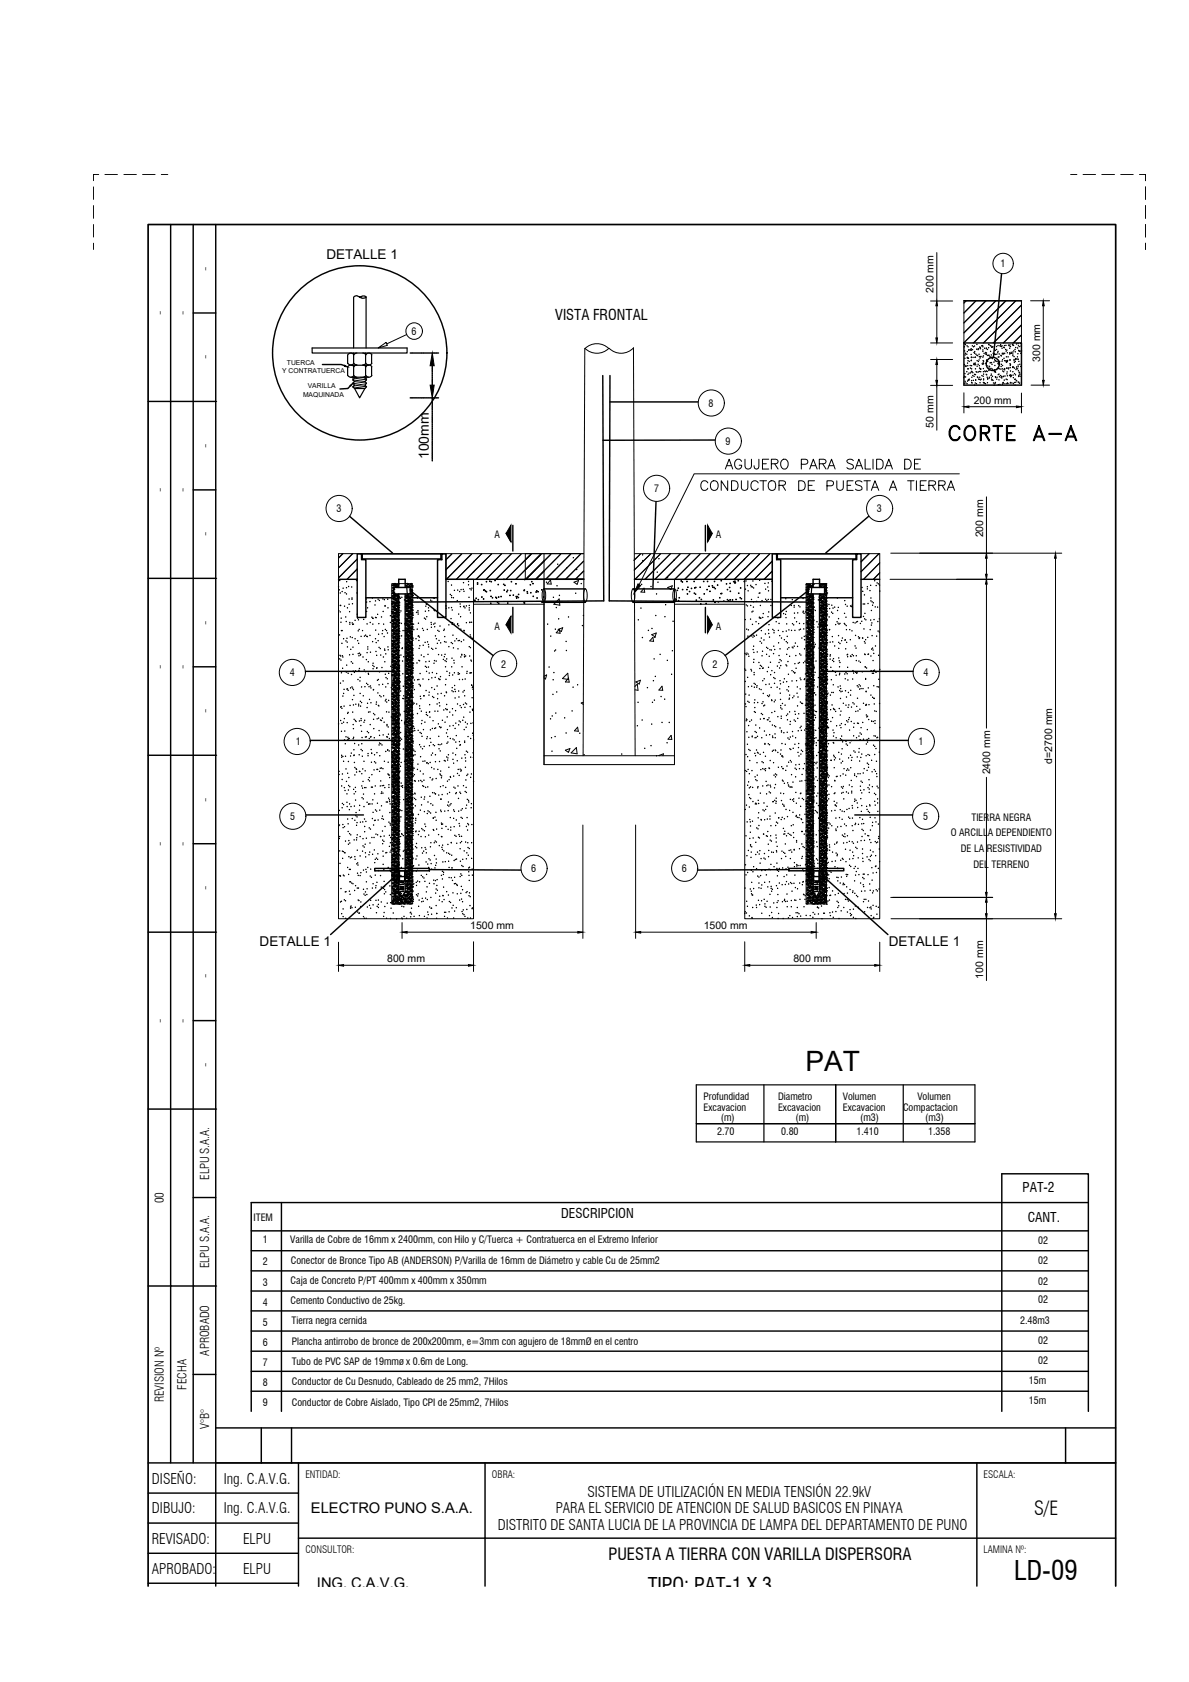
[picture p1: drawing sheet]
<svg xmlns="http://www.w3.org/2000/svg" width="210mm" height="297mm" viewBox="0 0 210 297" stroke-linecap="round" stroke-linejoin="round" font-family="sans-serif">
<defs><g id="words">
<text font-size="5.7" x="166.5" y="79">CORTE A-A</text>
<text font-size="4.9" x="142.2" y="189.1">PAT</text>
<text font-size="4.7" x="179" y="279">LD-09</text>
<text font-size="3.5" x="114.4" y="281.1">TIPO: PAT-1 X 3</text>
<text font-size="3.4" x="182.6" y="267.6">S/E</text>
<text font-size="2.9" x="107.4" y="275.4">PUESTA A TIERRA CON VARILLA DISPERSORA</text>
<g font-size="2.6">
<text x="98" y="56.6">VISTA FRONTAL</text>
<text x="26.8" y="262">DISEÑO:</text>
<text x="39.5" y="262">Ing. C.A.V.G.</text>
<text x="26.8" y="267.3">DIBUJO:</text>
<text x="39.5" y="267.3">Ing. C.A.V.G.</text>
<text x="54.9" y="267.2">ELECTRO PUNO S.A.A.</text>
<text x="98.1" y="267.3">PARA EL SERVICIO DE ATENCION DE SALUD BASICOS EN PINAYA</text>
<text x="103.7" y="264.4">SISTEMA DE UTILIZACIÓN EN MEDIA TENSIÓN 22.9kV</text>
<text x="26.8" y="272.6">REVISADO:</text>
<text x="42.9" y="272.6">ELPU</text>
<text x="87.9" y="270.1">DISTRITO DE SANTA LUCIA DE LA PROVINCIA DE LAMPA DEL DEPARTAMENTO DE PUNO</text>
<text x="26.8" y="277.9">APROBADO:</text>
<text x="42.9" y="277.9">ELPU</text>
<text x="56" y="280.5">ING. C.A.V.G.</text>
</g>
<text font-size="2.5" x="75.7" y="81.1" transform="rotate(-90 75.7 81.1)">100mm</text>
<g font-size="2.4">
<text x="57.6" y="45.7">DETALLE 1</text>
<text x="45.8" y="167.1">DETALLE 1</text>
<text x="156.9" y="167.1">DETALLE 1</text>
<text x="99" y="215.2">DESCRIPCION</text>
<text x="180.5" y="210.6">PAT-2</text>
<text x="181.4" y="215.8">CANT.</text>
</g>
<g font-size="2.1">
<text x="36.9" y="47.8" transform="rotate(-90 36.9 47.8)">-</text>
<text x="28.9" y="55.6" transform="rotate(-90 28.9 55.6)">-</text>
<text x="32.9" y="55.6" transform="rotate(-90 32.9 55.6)">-</text>
<text x="36.9" y="63.4" transform="rotate(-90 36.9 63.4)">-</text>
<text x="36.9" y="79.1" transform="rotate(-90 36.9 79.1)">-</text>
<text x="28.9" y="86.9" transform="rotate(-90 28.9 86.9)">-</text>
<text x="32.9" y="86.9" transform="rotate(-90 32.9 86.9)">-</text>
<text x="36.9" y="94.7" transform="rotate(-90 36.9 94.7)">-</text>
<text x="36.9" y="110.3" transform="rotate(-90 36.9 110.3)">-</text>
<text x="28.9" y="118.1" transform="rotate(-90 28.9 118.1)">-</text>
<text x="32.9" y="118.1" transform="rotate(-90 32.9 118.1)">-</text>
<text x="36.9" y="125.9" transform="rotate(-90 36.9 125.9)">-</text>
<text x="36.9" y="141.5" transform="rotate(-90 36.9 141.5)">-</text>
<text x="28.9" y="149.4" transform="rotate(-90 28.9 149.4)">-</text>
<text x="32.9" y="149.4" transform="rotate(-90 32.9 149.4)">-</text>
<text x="36.9" y="157.2" transform="rotate(-90 36.9 157.2)">-</text>
<text x="36.9" y="172.8" transform="rotate(-90 36.9 172.8)">-</text>
<text x="28.9" y="180.6" transform="rotate(-90 28.9 180.6)">-</text>
<text x="32.9" y="180.6" transform="rotate(-90 32.9 180.6)">-</text>
<text x="36.9" y="188.4" transform="rotate(-90 36.9 188.4)">-</text>
<text x="36.9" y="208.4" transform="rotate(-90 36.9 208.4)">ELPU S.A.A.</text>
<text x="28.9" y="212.5" transform="rotate(-90 28.9 212.5)">00</text>
<text x="36.9" y="224" transform="rotate(-90 36.9 224)">ELPU S.A.A.</text>
<text x="36.9" y="239.4" transform="rotate(-90 36.9 239.4)">APROBADO</text>
<text x="32.9" y="245.4" transform="rotate(-90 32.9 245.4)">FECHA</text>
<text x="28.9" y="247.6" transform="rotate(-90 28.9 247.6)">REVISION Nº</text>
<text x="36.9" y="252.3" transform="rotate(-90 36.9 252.3)">V°B°</text>
</g>
<g font-size="1.9">
<text x="164.8" y="51.8" transform="rotate(-90 164.8 51.8)">200 mm</text>
<text x="183.6" y="63.9" transform="rotate(-90 183.6 63.9)">300 mm</text>
<text x="171.9" y="71.3">200 mm</text>
<text x="164.8" y="75.5" transform="rotate(-90 164.8 75.5)">50 mm</text>
<text x="173.6" y="94.9" transform="rotate(-90 173.6 94.9)">200 mm</text>
<text x="174.8" y="136.8" transform="rotate(-90 174.8 136.8)">2400 mm</text>
<text x="185.7" y="134.9" transform="rotate(-90 185.7 134.9)">d=2700 mm</text>
<text x="83" y="164.1">1500 mm</text>
<text x="124.2" y="164.1">1500 mm</text>
<text x="68.4" y="169.9">800 mm</text>
<text x="140.1" y="169.9">800 mm</text>
<text x="173.6" y="172.8" transform="rotate(-90 173.6 172.8)">100 mm</text>
</g>
<g font-size="1.8">
<text x="176.6" y="47.2">1</text>
<text x="72.6" y="59.2">6</text>
<text x="125.1" y="71.8">8</text>
<text x="128.1" y="78.6">9</text>
<text x="115.5" y="86.9">7</text>
<text x="59.4" y="90.5">3</text>
<text x="87.3" y="94.9">A</text>
<text x="126.4" y="94.9">A</text>
<text x="154.8" y="90.5">3</text>
<text x="87.3" y="111.2">A</text>
<text x="126.4" y="111.2">A</text>
<text x="51.2" y="119.5">4</text>
<text x="88.5" y="117.9">2</text>
<text x="125.8" y="117.9">2</text>
<text x="163.1" y="119.5">4</text>
<text x="52.2" y="131.6">1</text>
<text x="162.2" y="131.6">1</text>
<text x="51.3" y="144.8">5</text>
<text x="163" y="144.8">5</text>
<text x="167.8" y="147.6">O ARCILLA DEPENDIENTO</text>
<text x="171.5" y="144.9">TIERRA NEGRA</text>
<text x="93.8" y="154">6</text>
<text x="120.4" y="154">6</text>
<text x="169.6" y="150.5">DE LA RESISTIVIDAD</text>
<text x="171.9" y="153.3">DEL TERRENO</text>
<text x="124.2" y="196.2">Excavacion</text>
<text x="124.2" y="194.2">Profundidad</text>
<text x="127.3" y="198">(m)</text>
<text x="137.4" y="196.2">Excavacion</text>
<text x="137.4" y="194.2">Diametro</text>
<text x="140.4" y="198">(m)</text>
<text x="148.8" y="196.2">Excavacion</text>
<text x="148.8" y="194.2">Volumen</text>
<text x="151.9" y="198">(m3)</text>
<text x="159.4" y="196.2">Compactacion</text>
<text x="162" y="194.2">Volumen</text>
<text x="163.4" y="198">(m3)</text>
<text x="126.6" y="200.4">2.70</text>
<text x="137.9" y="200.4">0.80</text>
<text x="151.2" y="200.4">1.410</text>
<text x="163.9" y="200.4">1.358</text>
<text x="44.8" y="215.7">ITEM</text>
<text x="46.4" y="219.5">1</text>
<text x="51.3" y="219.6">Varilla de Cobre de 16mm x 2400mm, con Hilo y C/Tuerca + Contratuerca en el Extremo Inferior</text>
<text x="183.3" y="219.7">02</text>
<text x="46.4" y="227.1">3</text>
<text x="46.4" y="223.4">2</text>
<text x="51.3" y="226.7">Caja de Concreto P/PT 400mm x 400mm x 350mm</text>
<text x="51.3" y="223.3">Conector de Bronce Tipo AB (ANDERSON) P/Varilla de 16mm de Diámetro y cable Cu de 25mm2</text>
<text x="183.3" y="226.9">02</text>
<text x="183.3" y="223.3">02</text>
<text x="46.4" y="230.6">4</text>
<text x="51.3" y="230.2">Cemento Conductivo de 25kg.</text>
<text x="51.5" y="233.9">Tierra negra cernida</text>
<text x="180.1" y="233.9">2.48m3</text>
<text x="183.3" y="230.2">02</text>
<text x="46.4" y="237.6">6</text>
<text x="46.4" y="234.1">5</text>
<text x="51.5" y="237.5">Plancha antirrobo de bronce de 200x200mm, e=3mm con agujero de 18mmØ en el centro</text>
<text x="183.3" y="237.3">02</text>
<text x="46.4" y="241.2">7</text>
<text x="46.4" y="244.8">8</text>
<text x="51.5" y="241.1">Tubo de PVC SAP de 19mmø x 0.6m de Long.</text>
<text x="51.5" y="244.7">Conductor de Cu Desnudo, Cableado de 25 mm2, 7Hilos</text>
<text x="181.6" y="244.4">15m</text>
<text x="183.3" y="240.9">02</text>
<text x="46.4" y="248.3">9</text>
<text x="51.5" y="248.2">Conductor de Cobre Aislado, Tipo CPI de 25mm2, 7Hilos</text>
<text x="181.6" y="248">15m</text>
<text x="53.9" y="261">ENTIDAD:</text>
<text x="86.9" y="261">OBRA:</text>
<text x="173.6" y="261">ESCALA:</text>
<text x="53.9" y="274.3">CONSULTOR:</text>
<text x="173.6" y="274.3">LAMINA Nº:</text>
</g>
<g font-size="1.2">
<text x="49.8" y="65.9">Y CONTRATUERCA</text>
<text x="50.7" y="64.4">TUERCA</text>
<text x="53.5" y="70.1">MAQUINADA</text>
<text x="54.3" y="68.6">VARILLA</text>
</g>
</g></defs>
<!-- layer: 0 -->
<g fill="none" stroke="#000" stroke-width=".25">
<path d="M176.8 48.3l-1.4 14.8M56.9 64.4h3.3l.7 .2M61.9 68.1l-.5 .5-1.4 .1M106.4 66.3l.2 39.8-34.2 .2M107.7 66.3l-.1 39.8 35.1 .2M107.7 71h15.5M126.2 77.7l-19.7 .1M61.7 91.2l7.6 6.4M63.1 97.8h.7v1h.8v10.2h-1.5zM64 97.8h13.8v.9h-13.8zM78 97.8h.7v11.2h-1.5v-10.2h.8zM89.4 94.2l.8 1.5"/>
<path d="M90.5 92.8v4.5M115.8 88.6l-.5 15.4M124.5 92.8v4.5M125.7 94.2l-.8 1.5M136.3 97.8h.8v1h.7v10.2h-1.5zM137.2 97.8h13.9v.9h-13.9zM151.2 97.8h.8v11.2h-1.5v-10.2h.7zM153.4 91.2l-7.6 6.4M53.9 118.6h15.6M69.2 114.1h.1M69.2 113.7h.1M69.2 105.3h.1"/>
<path d="M69.2 104.8h.1M69.2 104.4h.1M69.2 106.5h.1M69.2 119.3h.1M69.2 111.4h.1M69.2 109.5h.1M69.2 108.3h.1M69.2 107.7h.1M69.2 116.9h.1M69.2 115.5h.1M69.2 114.5h.1M69.2 113.1h.1"/>
<path d="M69.2 109h.1M69.2 106.6h.1M69.2 106.2h.1M69.2 119.1h.1M69.2 109.7h.1M69.2 108.8h.1M69.2 115h.1M69.2 114.6h.1M69.2 105.7h.1M69.2 103.4h.1M69.2 113.2h.1M69.2 112h.1"/>
<path d="M69.2 110.1h.1M69.2 103.3h.1M69.2 117.9h.1M69.2 111.3h.1M69.2 110.6h.1M69.2 108h.1M69.3 116.9h.1M69.3 116.4h.1M69.3 115.9h.1M69.3 108h.1M69.3 107.6h.1M69.3 107.1h.1"/>
<path d="M69.3 105.2h.1M69.3 118.7h.1M69.3 117.5h.1M69.3 115.6h.1M69.3 113.8h.1M69.3 116h.1M69.3 113.7h.1M69.3 108.1h.1M69.3 106.6h.1M69.3 105.7h.1M69.3 104.3h.1M69.3 114h.1"/>
<path d="M69.3 113.2h.1M69.3 112.3h.1M69.3 111.4h.1M69.3 118.2h.1M69.3 117.8h.1M69.3 117.3h.1M69.3 109.4h.1M69.3 108.9h.1M69.3 108.4h.1M69.3 119.3h.1M69.3 112.6h.1M69.3 110.7h.1"/>
<path d="M69.3 118.4h.1M69.3 110.4h.1M69.3 109h.1M69.3 103.8h.1M69.3 116.7h.1M69.3 115.8h.1M69.3 114.9h.1M69.4 119.6h.1M69.4 119.1h.1M69.4 118.7h.1M69.4 110.7h.1M69.4 110.3h.1"/>
<path d="M69.4 109.8h.1M69.4 106.5h.1M69.4 104.6h.1M69.4 103.4h.1M69.4 116.2h.1M69.4 114.4h.1M69.4 115.1h.1M69.4 113.7h.1M69.4 112.8h.1M69.4 107.2h.1M69.4 104.8h.1M69.4 105.5h.1"/>
<path d="M69.4 104.7h.1M69.4 103.8h.1M69.4 118.4h.1M69.4 117.5h.1M69.4 116.7h.1M69.4 115h.1M69.4 111.6h.1M69.4 111.2h.1M69.4 107h.1M69.4 105.2h.1M69.4 119.9h.1M69.4 118.1h.1"/>
<path d="M69.4 110.1h.1M69.4 108.9h.1M69.4 108.3h.1M69.4 118.5h.1M69.4 116.1h.1M69.4 109.5h.1M69.4 103.9h.1M69.4 107.3h.1M69.4 106.4h.1M69.4 105.6h.1M69.4 119.3h.1M69.4 108.1h.1"/>
<path d="M69.5 113h.1M69.5 112.6h.1M69.5 112.1h.1M69.5 103.2h.1M69.5 104h.1M69.5 115.6h.1M69.5 113.8h.1M69.5 112h.1M69.5 110.7h.1M69.5 114.2h.1M69.5 111.9h.1M69.5 106.3h.1"/>
<path d="M69.5 104.8h.1M69.5 119.9h.1M69.5 107.3h.1M69.5 110.8h.1M69.5 109.9h.1M69.5 109h.1M69.5 103.7v1.2h2.9v-1.2M69.5 114.4h.1M69.5 113.9h.1M69.5 113.4h.1M69.5 104.6h.1M69.5 104.1h.1"/>
<path d="M69.5 103.7h.1M69.5 105.8h.1M69.5 119.3h.1M69.5 118.1h.1M69.5 117.4h.1M69.5 116.2h.1M69.5 107.6h.1M69.5 116.6h.1M69.5 111h.1M69.5 109.6h.1M69.5 108.7h.1M69.5 107.2h.1"/>
<path d="M69.5 112.5h.1M69.5 111.7h.1M69.5 109.1h.1M69.5 103.7h2.9M69.5 115.7h.1M69.5 115.3h.1M69.5 114.8h.1M69.5 105.9h.1M69.5 105.5h.1M69.5 105h.1M69.5 113.1h.1M69.5 111.3h.1"/>
<path d="M69.5 109.5h.1M69.5 119h.1M69.5 105.4h.1M69.5 115.1h.1M69.6 117.1h.1M69.6 116.7h.1M69.6 116.2h.1M69.6 106.8h.1M69.6 106.4h.1M69.6 105.2h.1M69.6 103.4h.1M69.6 116.8h.1"/>
<path d="M69.6 115h.1M69.6 118.1h.1M69.6 115.7h.1M69.6 114.3h.1M69.6 110.1h.1M69.6 107.8h.1M69.6 104.9h.1M69.6 103.2h.1M69.6 117.8h.1M69.6 116.9h.1M69.6 116h.1M69.6 118.5h.1"/>
<path d="M69.6 118h.1M69.6 117.5h.1M69.6 108.2h.1M69.6 107.3h.1M69.6 107h.1M69.6 105.8h.1M69.6 118.6h.1M69.6 110.7h.1M69.6 108.9h.1M69.6 107.6h.1M69.6 103.1h.1M69.6 119.1h.1"/>
<path d="M69.6 112.5h.1M69.6 106.6h.1M69.6 119.5h.1M69.6 116.1h.1M69.7 119.8h.1M69.7 119.4h.1M69.7 118.9h.1M69.7 109.6h.1M69.7 109.1h.1M69.7 108.7h.1M69.7 114.4h.1M69.7 113.1h.1"/>
<path d="M69.7 112.5h.1M69.7 111.3h.1M69.7 109.5h.1M69.7 117.2h.1M69.7 114.8h.1M69.7 109.2h.1M69.7 107.8h.1M69.7 106.9h.1M69.7 105.4h.1M69.7 107.5h.1M69.7 106.7h.1M69.7 119.5h.1"/>
<path d="M69.7 108.4h.1M69.7 110.9h.1M69.7 110.5h.1M69.7 110h.1M69.7 106.4h.1M69.7 118h.1M69.7 116.8h.1M69.7 116.2h.1M69.7 115h.1M69.7 108.2h.1M69.7 103.6h.1M69.7 112.6h.1"/>
<path d="M69.7 111.6h.1M69.7 110.2h.1M69.7 119.6h.1M69.7 111.9h.1M69.7 111h.1M69.8 112.3h.1M69.8 111.8h.1M69.8 111.4h.1M69.8 118.6h.1M69.8 111.9h.1M69.8 110.1h.1M69.8 116.3h.1"/>
<path d="M69.8 114.9h.1M69.8 113.9h.1M69.8 108.4h.1M69.8 106h.1M69.8 113.6h.1M69.8 112.8h.1M69.8 110.2h.1M69.8 113.7h.1M69.8 113.2h.1M69.8 103.4h.1M69.8 105.8h.1M69.8 117.4h.1"/>
<path d="M69.8 115.6h.1M69.8 103.7h.1M69.8 118.7h.1M69.8 117.3h.1M69.8 110.7h.1M69.8 105.1h.1M69.8 119.7h.1M69.8 115.3h.1M69.8 114.5h.1M69.8 115h.1M69.8 114.6h.1M69.8 114.1h.1"/>
<path d="M69.8 105.3h.1M69.8 106.4h.1M69.8 119.2h.1M69.8 111.3h.1M69.8 109.5h.1M69.8 108.2h.1M69.8 107.6h.1M69.8 115.4h.1M69.8 113.1h.1M69.8 107.5h.1M69.8 118.9h.1M69.8 118h.1"/>
<path d="M69.8 117.1h.1M69.8 116.2h.1M69.9 115.9h.1M69.9 115.5h.1M69.9 106.6h.1M69.9 106.2h.1M69.9 105.7h.1M69.9 103.3h.1M69.9 114.9h.1M69.9 113.1h.1M69.9 111.9h.1M69.9 110.1h.1"/>
<path d="M69.9 117.8h.1M69.9 112.2h.1M69.9 110.8h.1M69.9 109.8h.1M69.9 108.4h.1M69.9 107.7h.1M69.9 106.9h.1M69.9 106h.1M69.9 119.7h.1M69.9 117.1h.1M69.9 117.3h.1M69.9 116.9h.1"/>
<path d="M69.9 116.4h.1M69.9 108h.1M69.9 107.5h.1M69.9 107h.1M69.9 105.1h.1M69.9 118.6h.1M69.9 117.4h.1M69.9 116.8h.1M69.9 115.6h.1M69.9 113.7h.1M69.9 114.5h.1M69.9 107.8h.1"/>
<path d="M69.9 118.9h.1M69.9 109.5h.1M69.9 108.6h.1M70 118.7h.1M70 118.2h.1M70 117.8h.1M70 109.3h.1M70 108.9h.1M70 108.4h.1M70 119.2h.1M70 112.5h.1M70 110.6h.1"/>
<path d="M70 108.8h.1M70 103.3h.1M70 119.3h.1M70 117.9h.1M70 116.9h.1M70 115.5h.1M70 111.3h.1M70 109h.1M70 112.1h.1M70 111.2h.1M70 110.3h.1M70 109.5h.1"/>
<path d="M70 119.1h.1M70 109.8h.1M70 119.6h.1M70 106.4h.1M70 116.1h.1M70 114.3h.1M70 113.7h.1M70 105.7h.1M70 114.7h.1M70 113.8h.1M70 113h.1M70 111.6h.1"/>
<path d="M70 110.7h.1M70 107h.1M70 105.1h.1M70 119.8h.1M70 118h.1M70 110h.1M70 108.2h.1M70 118.4h.1M70 116h.1M70 110.4h.1M70 108.1h.1M70 106.6h.1"/>
<path d="M70 103.6h.1M70 116.4h.1M70 115.6h.1M70 114.8h.1M70.1 113h.1M70.1 112.5h.1M70.1 112.1h.1M70.1 103.7h.1M70.1 103.2h.1M70.1 115.5h.1M70.1 113.7h.1M70.1 111.9h.1"/>
<path d="M70.1 110.6h.1M70.1 112.8h.1M70.1 111.4h.1M70.1 106.2h.1M70.1 105.4h.1M70.1 103.6h.1M70.1 119.1h.1M70.1 118.2h.1M70.1 117.3h.1M70.1 116.5h.1M70.1 114.3h.1M70.1 113.9h.1"/>
<path d="M70.1 113.4h.1M70.1 105.5h.1M70.1 105h.1M70.1 105.7h.1M70.1 119.2h.1M70.1 118h.1M70.1 116.1h.1M70.1 107.6h.1M70.1 117.5h.1M70.1 115.1h.1M70.1 109.5h.1M70.1 107.2h.1"/>
<path d="M70.1 107.9h.1M70.1 107.1h.1M70.1 120h.1M70.1 108.8h.1M70.2 115.7h.1M70.2 115.3h.1M70.2 114.8h.1M70.2 106.8h.1M70.2 106.4h.1M70.2 105.9h.1M70.2 119.8h.1M70.2 113.1h.1"/>
<path d="M70.2 111.2h.1M70.2 109.4h.1M70.2 118.5h.1M70.2 111.9h.1M70.2 119.9h.1M70.2 107.1h.1M70.2 120h.1M70.2 110.6h.1M70.2 109.7h.1M70.2 108.9h.1M70.2 117.1h.1M70.2 116.6h.1"/>
<path d="M70.2 116.1h.1M70.2 108.2h.1M70.2 107.8h.1M70.2 107.3h.1M70.2 105.1h.1M70.2 103.3h.1M70.2 116.7h.1M70.2 114.9h.1M70.2 114.2h.1M70.2 108.7h.1M70.2 107.2h.1M70.2 106.3h.1"/>
<path d="M70.2 113.2h.1M70.2 112.3h.1M70.2 111.4h.1M70.3 118.4h.1M70.3 118h.1M70.3 117.5h.1M70.3 109.1h.1M70.3 108.7h.1M70.3 105.7h.1M70.3 118.6h.1M70.3 110.6h.1M70.3 108.8h.1"/>
<path d="M70.3 107.6h.1M70.3 107h.1M70.3 119h.1M70.3 113.4h.1M70.3 112h.1M70.3 111h.1M70.3 109.6h.1M70.3 115.8h.1M70.3 114.9h.1M70.3 114.1h.1M70.3 112.3h.1M70.3 118.9h.1"/>
<path d="M70.3 110.5h.1M70.3 110.1h.1M70.3 119.4h.1M70.3 114.3h.1M70.3 113.1h.1M70.3 112.5h.1M70.3 111.2h.1M70.3 109.4h.1M70.3 115.7h.1M70.3 107.8h.1M70.3 105.4h.1M70.3 116.7h.1"/>
<path d="M70.3 115.9h.1M70.3 111.8h.1M70.3 111.4h.1M70.3 110.9h.1M70.3 119.8h.1M70.3 106.3h.1M70.3 117.9h.1M70.3 116.1h.1M70.3 108.1h.1M70.3 103.1h.1M70.3 119.1h.1M70.3 118.1h.1"/>
<path d="M70.3 107.3h.1M70.3 106.4h.1M70.3 105.6h.1M70.3 119.3h.1M70.3 117.6h.1M70.4 104.9v52.5l.6 1 .5-1v-52.5M70.4 112.8h.1M70.4 112.3h.1M70.4 118.6h.1M70.4 110h.1M70.4 106.9h.1M70.4 105.4h.1"/>
<path d="M70.4 108.2h.1M70.4 106.5h.1M70.4 119.3h.1M70.4 103.7v-1.4h1.1v1.4M71.6 110.9h.1M71.6 110.5h.1M71.6 110h.1M71.6 114.1h.1M71.6 112.9h.1M71.6 112.3h.1M71.6 111.1h.1M71.6 109.2h.1"/>
<path d="M71.6 115.1h.1M71.6 113.7h.1M71.6 112.8h.1M71.6 111.4h.1M71.6 107.2h.1M71.6 109.3h.1M71.6 108.4h.1M71.6 107.6h.1M71.6 106.7h.1M71.6 119.6h.1M71.6 111.8h.1M71.6 106.2h.1"/>
<path d="M71.6 117.8h.1M71.6 116.5h.1M71.6 115.9h.1M71.6 114.7h.1M71.6 108h.1M71.6 117.5h.1M71.6 116.1h.1M71.6 109.5h.1M71.6 111.9h.1M71.6 111h.1M71.6 110.1h.1M71.7 113.7h.1"/>
<path d="M71.7 113.2h.1M71.7 112.7h.1M71.7 103.4h.1M71.7 118.4h.1M71.7 111.7h.1M71.7 109.8h.1M71.7 119.9h.1M71.7 118.5h.1M71.7 114.2h.1M71.7 111.9h.1M71.7 106.3h.1M71.7 112.8h.1"/>
<path d="M71.7 112h.1M71.7 110.2h.1M71.7 115h.1M71.7 114.5h.1M71.7 114.1h.1M71.7 105.2h.1M71.7 105.5h.1M71.7 103.7h.1M71.7 117.2h.1M71.7 115.3h.1M71.7 113.5h.1M71.7 116.6h.1"/>
<path d="M71.7 109.6h.1M71.7 108.6h.1M71.7 107.2h.1M71.7 116.3h.1M71.7 115.4h.1M71.7 116.4h.1M71.7 115.9h.1M71.7 115.5h.1M71.7 106.6h.1M71.7 106.1h.1M71.7 105.7h.1M71.7 106.2h.1"/>
<path d="M71.7 119h.1M71.7 109.2h.1M71.7 108h.1M71.7 107.4h.1M71.7 113.4h.1M71.7 111h.1M71.7 105.4h.1M71.7 106h.1M71.7 105.1h.1M71.7 118.9h.1M71.7 118h.1M71.7 117.1h.1"/>
<path d="M71.8 117.7h.1M71.8 117.3h.1M71.8 116.8h.1M71.8 107.9h.1M71.8 107.5h.1M71.8 107h.1M71.8 103.1h.1M71.8 114.7h.1M71.8 112.8h.1M71.8 111.6h.1M71.8 111h.1M71.8 109.8h.1"/>
<path d="M71.8 118.1h.1M71.8 116.7h.1M71.8 115.7h.1M71.8 114.3h.1M71.8 107.8h.1M71.8 106.9h.1M71.8 106.1h.1M71.8 119.7h.1M71.8 118.9h.1M71.8 117.2h.1M71.8 109.3h.1M71.8 108.9h.1"/>
<path d="M71.8 108.4h.1M71.8 118.6h.1M71.8 118.2h.1M71.8 104.9h.1M71.8 118.3h.1M71.8 117.1h.1M71.8 116.5h.1M71.8 115.3h.1M71.8 113.5h.1M71.8 106.8h.1M71.8 119h.1M71.8 112.5h.1"/>
<path d="M71.8 110.1h.1M71.8 109.5h.1M71.8 108.7h.1M71.9 110.7h.1M71.9 110.2h.1M71.9 109.8h.1M71.9 119.5h.1M71.9 119.1h.1M71.9 118.9h.1M71.9 112.3h.1M71.9 110.4h.1M71.9 108.6h.1"/>
<path d="M71.9 114.8h.1M71.9 109.2h.1M71.9 107.8h.1M71.9 106.9h.1M71.9 105.4h.1M71.9 109.5h.1M71.9 113h.1M71.9 112.1h.1M71.9 111.2h.1M71.9 112h.1M71.9 111.6h.1M71.9 106.1h.1"/>
<path d="M71.9 115.9h.1M71.9 114.1h.1M71.9 103.6h.1M71.9 119.6h.1M71.9 117.2h.1M71.9 113.9h.1M71.9 111.3h.1M72 112.9h.1M72 112.5h.1M72 103.6h.1M72 103.2h.1M72 104.9h.1"/>
<path d="M72 119.6h.1M72 117.7h.1M72 109.8h.1M72 108.6h.1M72 107.9h.1M72 106.7h.1M72 116.3h.1M72 114.9h.1M72 113.9h.1M72 112.6h.1M72 108.4h.1M72 106h.1"/>
<path d="M72 116.5h.1M72 115.6h.1M72 114.8h.1M72 113h.1M72 114.3h.1M72 113.4h.1M72 105.4h.1M72 105h.1M72 103.7h.1M72 115.3h.1M72 112.2h.1M72 111.6h.1"/>
<path d="M72 110.4h.1M72 118.7h.1M72 117.3h.1M72 110.7h.1M72 106.2h.1M72 119.1h.1M72 118.2h.1M72 117.4h.1M72 115.7h.1M72 115.2h.1M72 106.8h.1M72 106.4h.1"/>
<path d="M72 105.9h.1M72 105.5h.1M72 118.9h.1M72 117.1h.1M72 115.9h.1M72 114h.1M72 107.3h.1M72 105.1h.1M72 115.4h.1M72 113.1h.1M72 107.4h.1M72 108.9h.1"/>
<path d="M72 108h.1M72 107.1h.1M72 120h.1M72 118.3h.1M72.1 117h.1M72.1 116.6h.1M72.1 116.1h.1M72.1 108.2h.1M72.1 107.7h.1M72.1 107.3h.1M72.1 119.5h.1M72.1 117.7h.1"/>
<path d="M72.1 112.8h.1M72.1 111h.1M72.1 109.2h.1M72.1 117.8h.1M72.1 110.8h.1M72.1 109.8h.1M72.1 108.4h.1M72.1 109.7h.1M72.1 108.9h.1M72.1 107.1h.1M72.1 110.6h.1M72.1 117.5h.1"/>
<path d="M72.1 109.5h.1M72.1 109.1h.1M72.1 108.7h.1M72.1 118.4h.1M72.1 118h.1M72.1 103.7h.1M72.1 116.5h.1M72.1 114.7h.1M72.1 114.5h.1M72.1 113.1h.1M72.1 112.2h.1M72.1 106.6h.1"/>
<path d="M72.1 113.2h.1M72.1 112.3h.1M72.1 111.5h.1M72.2 110.9h.1M72.2 110.5h.1M72.2 110h.1M72.2 119.8h.1M72.2 119.3h.1M72.2 118.9h.1M72.2 105.5h.1M72.2 118.3h.1M72.2 110.3h.1"/>
<path d="M72.2 108.5h.1M72.2 107.3h.1M72.2 106.7h.1M72.2 103.3h.1M72.2 117.9h.1M72.2 116.9h.1M72.2 115.5h.1M72.2 108.9h.1M72.2 115.8h.1M72.2 115h.1M72.2 114.1h.1M72.2 112.4h.1"/>
<path d="M72.2 111.8h.1M72.2 111.4h.1M72.2 114h.1M72.2 112.8h.1M72.2 112.2h.1M72.2 111h.1M72.2 109.1h.1M72.2 113.7h.1M72.2 111.3h.1M72.2 105.7h.1M72.2 117.6h.1M72.2 116.7h.1"/>
<path d="M72.2 115.9h.1M72.2 113.2h.1M72.2 112.7h.1M72.2 112.3h.1M72.2 103.4h.1M72.2 106.1h.1M72.2 119.5h.1M72.2 117.7h.1M72.2 116.4h.1M72.2 114.6h.1M72.2 107.9h.1M72.2 116h.1"/>
<path d="M72.2 110.4h.1M72.2 109h.1M72.2 108h.1M72.2 106.6h.1M72.2 106.5h.1M72.2 105.6h.1M72.2 118.4h.1M72.3 114.5h.1M72.3 114.1h.1M72.3 113.7h.1M72.3 118.3h.1M72.3 111.6h.1"/>
<path d="M72.3 109.8h.1M72.3 118.4h.1M72.3 112.8h.1M72.3 111.4h.1M72.3 109.9h.1M72.3 109.1h.1M72.3 108.2h.1M72.3 106.5h.1M72.3 119.4h.1M72.3 115.9h.1M72.3 115.5h.1M72.3 115h.1"/>
<path d="M72.3 105.6h.1M72.3 105.2h.1M72.3 105.4h.1M72.3 103.6h.1M72.3 117.1h.1M72.3 115.2h.1M72.3 113.4h.1M72.3 117.5h.1M72.3 116.1h.1M72.3 115.1h.1M72.3 109.5h.1M72.3 107.2h.1"/>
<path d="M72.3 110h.1M72.3 111.7h.1M72.3 110.8h.1M72.4 117.3h.1M72.4 116.8h.1M72.4 116.4h.1M72.4 107h.1M72.4 106.6h.1M72.4 106.1h.1M72.4 118.9h.1M72.4 109.1h.1M72.4 107.9h.1"/>
<path d="M72.4 107.3h.1M72.4 119.9h.1M72.4 118.4h.1M72.4 111.9h.1M72.4 114.3h.1M72.4 113.4h.1M72.4 112.6h.1M72.4 111.7h.1M72.4 108.4h.1M72.4 107.5h.1M72.4 118.6h.1M72.4 118.2h.1"/>
<path d="M72.4 117.7h.1M72.4 114.6h.1M72.4 112.8h.1M72.4 111.5h.1M72.4 110.9h.1M72.4 109.7h.1M72.4 116.6h.1M72.4 114.2h.1M72.4 108.6h.1M72.4 107.2h.1M72.4 106.3h.1M72.4 104.1h.1"/>
<path d="M72.4 103.2h.1M72.4 116.9h.1M72.4 116.1h.1M72.4 115.2h.1M72.4 113.5h.1M72.4 104.3l14.7 11.5M72.5 109.8h.1M72.5 109.3h.1M72.5 108.9h.1M72.5 119.5h.1M72.5 119.1h.1M72.5 104.8h.1"/>
<path d="M72.5 118.3h.1M72.5 117h.1M72.5 116.4h.1M72.5 115.2h.1M72.5 113.4h.1M72.5 106.7h.1M72.5 119h.1M72.5 112h.1M72.5 111h.1M72.5 109.6h.1M72.5 105.8h.1M72.5 104.9h.1"/>
<path d="M72.5 104.1h.1M72.5 118.6h.1M72.5 117.8h.1M72.5 111.1h.1M72.5 110.7h.1M72.5 110.2h.1M72.5 118.9h.1M72.5 112.2h.1M72.5 110.3h.1M72.5 108.5h.1M72.5 115.7h.1M72.5 114.3h.1"/>
<path d="M72.5 107.8h.1M72.5 105.4h.1M72.5 107.6h.1M72.5 105.9h.1M72.5 118.7h.1M72.5 112.5h.1M72.5 111.6h.1M72.5 106h.1M72.5 104.2h.1M72.5 115.8h.1M72.5 114h.1M72.5 104.5h.1"/>
<path d="M72.5 103.1h.1M72.5 118.1h.1M72.5 116.7h.1M72.5 110.1h.1M72.5 108.4h.1M72.6 113.9h.1M72.6 113.4h.1M72.6 112.9h.1M72.6 104.1h.1M72.6 103.6h.1M72.6 103.2h.1M72.6 104.8h.1"/>
<path d="M72.6 119.5h.1M72.6 117.6h.1M72.6 109.7h.1M72.6 108.5h.1M72.6 107.9h.1M72.6 106.6h.1M72.6 114.8h.1M72.6 112.5h.1M72.6 106.8h.1M72.6 105.4h.1M72.6 109.3h.1M72.6 112.8h.1"/>
<path d="M72.6 111.9h.1M72.6 114.3h.1M72.6 105h.1M72.6 104.5h.1M72.6 115.2h.1M72.6 112.1h.1M72.6 111.5h.1M72.6 110.3h.1M72.6 117.2h.1M72.6 111.6h.1M72.6 110.2h.1M72.6 109.2h.1"/>
<path d="M72.6 107.8h.1M72.6 114.5h.1M72.6 113.7h.1M72.6 111.1h.1M72.7 116.1h.1M72.7 115.7h.1M72.7 115.2h.1M72.7 106.8h.1M72.7 106.3h.1M72.7 105.9h.1M72.7 105.4h.1M72.7 118.9h.1"/>
<path d="M72.7 117h.1M72.7 115.8h.1M72.7 113.9h.1M72.7 107.3h.1M72.7 119.6h.1M72.7 112.6h.1M72.7 106h.1M72.7 104.3h.1M72.7 103.4h.1M72.7 117.2h.1M72.7 116.3h.1M72.7 115.4h.1"/>
<path d="M72.7 114.6h.1M72.7 116.6h.1M72.7 108.1h.1M72.7 107.7h.1M72.7 117.5h.1M72.7 119.5h.1M72.7 117.6h.1M72.7 110.9h.1M72.7 109.1h.1M72.7 118.7h.1M72.7 117.3h.1M72.7 114.9h.1"/>
<path d="M72.7 110.7h.1M72.7 108.3h.1M72.7 106.9h.1M72.7 105.1h.1M72.7 119.7h.1M72.7 118h.1M72.8 108.6h.1M72.8 118.4h.1M72.8 117.9h.1M72.8 114.6h.1M72.8 112.7h.1M72.8 105.1h.1"/>
<path d="M72.8 103.7h.1M72.8 119.6h.1M72.8 113.1h.1M72.8 108.7h.1M72.8 107.8h.1M72.8 105.2h.1M72.8 118.1h.1M90.2 108.9l-.8 1.4M90.5 107.3v4.4M96 106.4h7.3M96 104h7.3M111.7 106.4h7.4"/>
<path d="M111.7 104h7.4M124.5 107.3v4.4M124.9 108.9l.8 1.4M142.3 113h.1M142.3 103.2h.1M142.3 104.2h.1M142.3 117h.1M142.3 114.2h.1M142.3 115.8h.1M142.4 114.4h.1M142.4 113.9h.1M142.4 113.5h.1"/>
<path d="M142.4 104.6h.1M142.4 104.2h.1M142.4 103.7h.1M142.4 107.3h.1M142.4 106h.1M142.4 118.9h.1M142.4 110.9h.1M142.4 109.1h.1M142.4 107.9h.1M142.4 118h.1M142.4 116.6h.1M142.4 115.6h.1"/>
<path d="M142.4 110h.1M142.4 107.6h.1M142.4 104.7h.1M142.4 103.8h.1M142.4 117.5h.1M142.4 116.7h.1M142.4 115.9h.1M142.4 114.1h.1M142.4 115.3h.1M142.4 114.8h.1M142.4 105.5h.1M142.4 105.1h.1"/>
<path d="M142.4 114.6h.1M142.4 113.4h.1M142.4 112.7h.1M142.4 111.5h.1M142.4 109.7h.1M142.4 112.3h.1M142.4 105.3h.1M142.4 104.4h.1M142.4 106.5h.1M142.4 105.6h.1M142.4 119.3h.1M142.4 118.4h.1"/>
<path d="M142.4 117.6h.1M142.4 116.2h.1M142.4 115.8h.1M142.4 106.9h.1M142.4 106.4h.1M142.4 106.6h.1M142.4 104.8h.1M142.4 118.2h.1M142.4 117h.1M142.4 116.4h.1M142.4 115.2h.1M142.4 108.4h.1"/>
<path d="M142.4 117.1h.1M142.4 114.7h.1M142.4 107.7h.1M142.4 106.7h.1M142.4 108.2h.1M142.4 109.9h.1M142.5 118.1h.1M142.5 117.6h.1M142.5 117.1h.1M142.5 108.7h.1M142.5 108.2h.1M142.5 107.8h.1"/>
<path d="M142.5 118.8h.1M142.5 112.1h.1M142.5 110.3h.1M142.5 113.8h.1M142.5 112.4h.1M142.5 111.4h.1M142.5 110.1h.1M142.5 103.5h.1M142.5 119.5h.1M142.5 111.7h.1M142.5 110.8h.1M142.5 110h.1"/>
<path d="M142.5 119.4h.1M142.5 118.9h.1M142.5 118.5h.1M142.5 109.6h.1M142.5 109.2h.1M142.5 106h.1M142.5 104.8h.1M142.5 104.2h.1M142.5 115.8h.1M142.5 113.9h.1M142.5 116.2h.1M142.5 114.8h.1"/>
<path d="M142.5 105.9h.1M142.5 114.3h.1M142.5 113.4h.1M142.5 112.6h.1M142.6 119.9h.1M142.6 111h.1M142.6 110.5h.1M142.6 110.1h.1M142.6 106.6h.1M142.6 119.5h.1M142.6 109.7h.1M142.6 108.4h.1"/>
<path d="M142.6 107.8h.1M142.6 118.6h.1M142.6 117.2h.1M142.6 112.9h.1M142.6 110.6h.1M142.6 105h.1M142.6 103.5h.1M142.6 104h.1M142.6 103.2h.1M142.6 116.9h.1M142.6 116h.1M142.6 115.2h.1"/>
<path d="M142.6 113.4h.1M142.6 112.3h.1M142.6 111.9h.1M142.6 111.4h.1M142.6 115.1h.1M142.6 113.3h.1M142.6 112.1h.1M142.6 111.5h.1M142.6 110.3h.1M142.6 115.3h.1M142.6 107.3h.1M142.6 105.9h.1"/>
<path d="M142.6 105.8h.1M142.6 104.9h.1M142.6 104.1h.1M142.6 117.8h.1M142.6 117h.1M142.6 113.7h.1M142.6 112.8h.1M142.6 104.8h.1M142.6 104.4h.1M142.6 105.4h.1M142.6 118.8h.1M142.6 117.6h.1"/>
<path d="M142.6 115.8h.1M142.6 113.9h.1M142.6 107.2h.1M142.6 117.7h.1M142.6 112h.1M142.6 108.3h.1M142.6 107.5h.1M142.6 106.7h.1M142.6 118.7h.1M142.7 103.7v1.2h2.9v-1.2M142.7 115.1h.1M142.7 114.6h.1"/>
<path d="M142.7 114.2h.1M142.7 106.2h.1M142.7 105.8h.1M142.7 105.3h.1M142.7 119.4h.1M142.7 112.7h.1M142.7 110.9h.1M142.7 109h.1M142.7 115.4h.1M142.7 114.4h.1M142.7 113h.1M142.7 106.5h.1"/>
<path d="M142.7 107.6h.1M142.7 111h.1M142.7 110.1h.1M142.7 109.3h.1M142.7 103.7h2.9M142.7 104.3l-14.7 11.5M142.7 116.4h.1M142.7 116h.1M142.7 115.5h.1M142.7 107.1h.1M142.7 106.7h.1M142.7 106.6h.1"/>
<path d="M142.7 103.5h.1M142.7 114.5h.1M142.7 103.2h.1M142.7 119.2h.1M142.7 117.7h.1M142.7 116.8h.1M142.7 111.2h.1M142.7 108.8h.1M142.7 112.8h.1M142.7 111.9h.1M142.7 111.1h.1M142.8 117.8h.1"/>
<path d="M142.8 117.3h.1M142.8 116.9h.1M142.8 108.5h.1M142.8 108h.1M142.8 105.4h.1M142.8 118.2h.1M142.8 110.2h.1M142.8 109h.1M142.8 108.4h.1M142.8 107.2h.1M142.8 113.5h.1M142.8 106.5h.1"/>
<path d="M142.8 105.6h.1M142.8 114.5h.1M142.8 113.7h.1M142.8 112.8h.1M142.8 118.7h.1M142.8 118.3h.1M142.8 109.8h.1M142.8 109.4h.1M142.8 113.9h.1M142.8 112.7h.1M142.8 112.1h.1M142.8 110.9h.1"/>
<path d="M142.8 115.9h.1M142.8 110.3h.1M142.8 108.9h.1M142.8 107.9h.1M142.8 105.1h.1M142.8 103.4h.1M142.8 118h.1M142.8 117.1h.1M142.8 116.2h.1M142.8 115.4h.1M142.9 119.6h.1M142.9 119.2h.1"/>
<path d="M142.9 111.2h.1M142.9 110.8h.1M142.9 110.3h.1M142.9 105.9h.1M142.9 119.4h.1M142.9 117.5h.1M142.9 116.3h.1M142.9 115.7h.1M142.9 114.5h.1M142.9 107.8h.1M142.9 115h.1M142.9 113.6h.1"/>
<path d="M142.9 112.6h.1M142.9 106.9h.1M142.9 106h.1M142.9 103.4h.1M142.9 119.7h.1M142.9 118.9h.1M142.9 112.1h.1M142.9 111.7h.1M142.9 118.2h.1M142.9 111.4h.1M142.9 109.6h.1M142.9 117.4h.1"/>
<path d="M142.9 116h.1M142.9 109.4h.1M142.9 107h.1M142.9 108.6h.1M142.9 105.2h.1M142.9 119.8h.1M142.9 118.1h.1M142.9 113.9h.1M142.9 113.5h.1M142.9 113h.1M142.9 103.7h.1M142.9 103.2h.1"/>
<path d="M142.9 105.3h.1M142.9 103.5h.1M142.9 117h.1M142.9 115.1h.1M142.9 113.3h.1M142.9 118.3h.1M142.9 106.2h.1M142.9 108.7h.1M142.9 109.5h.1M143 115.3h.1M143 114.8h.1M143 114.4h.1"/>
<path d="M143 105.1h.1M143 105.9h.1M143 118.8h.1M143 110.8h.1M143 109h.1M143 107.8h.1M143 107.2h.1M143 116.5h.1M143 114.1h.1M143 108.5h.1M143 107.1h.1M143 113.9h.1"/>
<path d="M143 113h.1M143 112.1h.1M143 110.4h.1M143 116.2h.1M143 115.8h.1M143 106.4h.1M143 106h.1M143 105.5h.1M143 114.5h.1M143 113.3h.1M143 112.6h.1M143 111.4h.1"/>
<path d="M143 109.6h.1M143 118.9h.1M143 111.8h.1M143 110.9h.1M143 109.5h.1M143 105.3h.1M143 115.6h.1M143 112.2h.1M143.1 117.6h.1M143.1 117.1h.1M143.1 116.7h.1M143.1 107.8h.1"/>
<path d="M143.1 107.3h.1M143.1 106.9h.1M143.1 106.5h.1M143.1 120h.1M143.1 118.1h.1M143.1 116.9h.1M143.1 116.3h.1M143.1 115.1h.1M143.1 108.4h.1M143.1 115.6h.1M143.1 114.2h.1M143.1 107.6h.1"/>
<path d="M143.1 105.4h.1M143.1 103.6h.1M143.1 118.2h.1M143.1 117.3h.1M143.1 116.5h.1M143.1 118.9h.1M143.1 118.5h.1M143.1 109.2h.1M143.1 108.7h.1M143.1 108.2h.1M143.1 118.7h.1M143.1 112h.1"/>
<path d="M143.1 110.2h.1M143.1 118h.1M143.1 116.6h.1M143.1 112.3h.1M143.1 110h.1M143.1 108h.1M143.1 107.1h.1M143.1 106.2h.1M143.1 119.1h.1M143.1 117.4h.1M143.2 119.4h.1M143.2 110.5h.1"/>
<path d="M143.2 110.1h.1M143.2 109.6h.1M143.2 119.9h.1M143.2 105.9h.1M143.2 115.7h.1M143.2 113.9h.1M143.2 114.7h.1M143.2 107.7h.1M143.2 106.7h.1M143.2 105.3h.1M143.2 108.9h.1M143.2 108h.1"/>
<path d="M143.2 106.3h.1M143.2 119.1h.1M143.2 109.7h.1M143.2 111.4h.1M143.2 111h.1M143.2 106.5h.1M143.2 117.5h.1M143.2 108.4h.1M143.2 103.5h.1M143.2 119.5h.1M143.2 117.1h.1M143.2 109.1h.1"/>
<path d="M143.2 112.3h.1M143.2 110.6h.1M143.2 109.8h.1M143.2 112.8h.1M143.2 111.9h.1M143.2 103.4h.1M143.2 115h.1M143.2 113.2h.1M143.2 112h.1M143.2 110.2h.1M143.2 116.2h.1M143.2 114.8h.1"/>
<path d="M143.2 113.8h.1M143.2 112.4h.1M143.2 114.1h.1M143.2 111.5h.1M143.3 114.2h.1M143.3 113.7h.1M143.3 113.2h.1M143.3 105.3h.1M143.3 118.7h.1M143.3 117.5h.1M143.3 116.9h.1M143.3 115.7h.1"/>
<path d="M143.3 113.8h.1M143.3 107.1h.1M143.3 118.6h.1M143.3 117.1h.1M143.3 110.6h.1M143.3 108.2h.1M143.3 116.7h.1M143.3 115.8h.1M143.3 115h.1M143.3 115.5h.1M143.3 114.6h.1M143.3 106.2h.1"/>
<path d="M143.3 105.7h.1M143.3 119.3h.1M143.3 112.6h.1M143.3 110.8h.1M143.3 109h.1M143.3 103.5h.1M143.3 119.5h.1M143.3 112.9h.1M143.3 107.3h.1M143.3 105.9h.1M143.3 105h.1M143.3 106.5h.1"/>
<path d="M143.3 105.6h.1M143.3 117.6h.1M143.4 116.9h.1M143.4 116.4h.1M143.4 116h.1M143.4 107.1h.1M143.4 106.7h.1M143.4 106.5h.1M143.4 103.4h.1M143.4 116.3h.1M143.4 114.5h.1M143.4 117.7h.1"/>
<path d="M143.4 115.3h.1M143.4 109.7h.1M143.4 108.3h.1M143.4 109.1h.1M143.4 108.2h.1M143.4 107.3h.1M143.4 105.6h.1M143.4 118.5h.1M143.4 118.3h.1M143.4 117.8h.1M143.4 117.3h.1M143.4 108.4h.1"/>
<path d="M143.4 108h.1M143.4 107.6h.1M143.4 105.3h.1M143.4 119.9h.1M143.4 118.1h.1M143.4 110.1h.1M143.4 108.9h.1M143.4 114.4h.1M143.4 113h.1M143.4 112h.1M143.4 110.6h.1M143.4 110.8h.1"/>
<path d="M143.4 109.9h.1M143.5 119.2h.1M143.5 118.7h.1M143.5 109.8h.1M143.5 109.4h.1M143.5 108.9h.1M143.5 119.6h.1M143.5 113.8h.1M143.5 112.6h.1M143.5 112h.1M143.5 110.8h.1M143.5 116.8h.1"/>
<path d="M143.5 115.4h.1M143.5 108.8h.1M143.5 111.7h.1M143.5 110.9h.1M143.5 111.2h.1M143.5 110.7h.1M143.5 110.3h.1M143.5 105.9h.1M143.5 119.3h.1M143.5 117.5h.1M143.5 116.2h.1M143.5 115.6h.1"/>
<path d="M143.5 114.4h.1M143.5 107.7h.1M143.5 103.2h.1M143.5 117.7h.1M143.5 113.5h.1M143.5 105.6h.1M143.5 116.1h.1M143.5 115.2h.1M143.5 114.3h.1M143.5 113.4h.1M143.5 104.9v52.5l.6 1 .6-1v-52.5M143.5 118.1h.1"/>
<path d="M143.5 109.5h.1M143.5 106.5h.1M143.5 103.7v-1.4h1.2v1.4M144.7 110.3h.1M144.7 119.2h.1M144.7 110h.1M144.7 108.7h.1M144.7 112.4h.1M144.7 115.4h.1M144.7 111.2h.1M144.7 110.7h.1M144.7 119.6h.1"/>
<path d="M144.7 113.7h.1M144.7 111.8h.1M144.7 110.6h.1M144.7 116.2h.1M144.7 114.8h.1M144.7 113.8h.1M144.7 108.2h.1M144.7 105.9h.1M144.7 105.2h.1M144.7 103.4h.1M144.7 118h.1M144.7 117.2h.1"/>
<path d="M144.7 116.3h.1M144.7 114.6h.1M144.8 112.6h.1M144.8 112.1h.1M144.8 111.7h.1M144.8 105.7h.1M144.8 119.2h.1M144.8 117.3h.1M144.8 116.1h.1M144.8 115.5h.1M144.8 114.2h.1M144.8 107.5h.1"/>
<path d="M144.8 103.5h.1M144.8 119.5h.1M144.8 118.6h.1M144.8 117.1h.1M144.8 110.6h.1M144.8 104.9h.1M144.8 106.9h.1M144.8 106h.1M144.8 105.2h.1M144.8 103.4h.1M144.8 119.7h.1M144.8 118.9h.1"/>
<path d="M144.8 118.1h.1M144.8 116.3h.1M144.8 113.9h.1M144.8 113.5h.1M144.8 113h.1M144.8 103.7h.1M144.8 103.2h.1M144.8 117.9h.1M144.8 111.2h.1M144.8 109.4h.1M144.8 115.3h.1M144.8 112.9h.1"/>
<path d="M144.8 107.3h.1M144.8 105.9h.1M144.8 108.7h.1M144.8 107.8h.1M144.8 107h.1M144.8 119.8h.1M144.9 115.3h.1M144.9 114.8h.1M144.9 114.4h.1M144.9 105h.1M144.9 105.1h.1M144.9 103.2h.1"/>
<path d="M144.9 116.7h.1M144.9 113h.1M144.9 117.7h.1M144.9 112h.1M144.9 110.6h.1M144.9 109.7h.1M144.9 108.3h.1M144.9 109.5h.1M144.9 108.7h.1M144.9 112.1h.1M144.9 111.3h.1M144.9 110.4h.1"/>
<path d="M144.9 116.2h.1M144.9 115.7h.1M144.9 106.4h.1M144.9 105.9h.1M144.9 105.5h.1M144.9 105.7h.1M144.9 118.5h.1M144.9 107.5h.1M144.9 106.9h.1M144.9 113.9h.1M144.9 118h.1M144.9 117.5h.1"/>
<path d="M144.9 117.1h.1M144.9 107.8h.1M144.9 107.3h.1M144.9 106.8h.1M144.9 114.2h.1M144.9 112.4h.1M144.9 111.2h.1M144.9 109.3h.1M144.9 119.2h.1M144.9 116.8h.1M144.9 115.4h.1M144.9 108.8h.1"/>
<path d="M144.9 115.6h.1M144.9 112.2h.1M145 109.1h.1M145 108.7h.1M145 108.2h.1M145 118.9h.1M145 118.5h.1M145 106.3h.1M145 117.9h.1M145 116.7h.1M145 116.1h.1M145 114.8h.1"/>
<path d="M145 108.1h.1M145 113.5h.1M145 106.5h.1M145 105.5h.1M145 105.4h.1M145 103.7h.1M145 118.3h.1M145 117.4h.1M145 116.5h.1M145 115.7h.1M145 110.5h.1M145 110.1h.1"/>
<path d="M145 109.6h.1M145 119.8h.1M145 119.4h.1M145 119.7h.1M145 111.8h.1M145 109.9h.1M145 115.9h.1M145 110.3h.1M145 108.9h.1M145 107.9h.1M145 108h.1M145 107.1h.1"/>
<path d="M145 106.2h.1M145 119.1h.1M145.1 111.9h.1M145.1 111.4h.1M145.1 110.9h.1M145.1 105.6h.1M145.1 115.4h.1M145.1 113.6h.1M145.1 112.6h.1M145.1 111.2h.1M145.1 109.8h.1M145.1 108.9h.1"/>
<path d="M145.1 108h.1M145.1 106.3h.1M145.1 119.2h.1M145.1 113.2h.1M145.1 112.8h.1M145.1 112.3h.1M145.1 103.4h.1M145.1 106.2h.1M145.1 119.1h.1M145.1 117.2h.1M145.1 109.3h.1M145.1 108.1h.1"/>
<path d="M145.1 107.5h.1M145.1 117.4h.1M145.1 115.9h.1M145.1 115h.1M145.1 109.4h.1M145.1 107h.1M145.1 112.4h.1M145.1 111.5h.1M145.1 110.6h.1M145.1 114.1h.1M145.1 113.7h.1M145.1 103.2h.1"/>
<path d="M145.1 114.8h.1M145.1 113h.1M145.1 111.7h.1M145.1 109.9h.1M145.1 119.7h.1M145.1 118.3h.1M145.1 106.1h.1M145.2 115.5h.1M145.2 115h.1M145.2 114.6h.1M145.2 106.2h.1M145.2 105.7h.1"/>
<path d="M145.2 105.3h.1M145.2 105h.1M145.2 118.5h.1M145.2 117.2h.1M145.2 116.7h.1M145.2 115.4h.1M145.2 113.6h.1M145.2 106.9h.1M145.2 116.5h.1M145.2 114.1h.1M145.2 108.5h.1M145.2 107.1h.1"/>
<path d="M145.2 115.9h.1M145.2 113.3h.1M145.2 116.9h.1M145.2 116.4h.1M145.2 107.5h.1M145.2 106.6h.1M145.2 119.1h.1M145.2 112.3h.1M145.2 110.5h.1M145.2 108.7h.1M145.2 118.9h.1M145.2 113.2h.1"/>
<path d="M145.2 111.8h.1M145.2 110.9h.1M145.2 109.5h.1M145.2 106.5h.1M145.2 105.6h.1M145.2 119.3h.1M145.2 117.6h.1M145.3 117.3h.1M145.3 108.4h.1M145.3 108h.1M145.3 118.2h.1M145.3 117.8h.1"/>
<path d="M145.3 106.2h.1M145.3 103.2h.1M145.3 116h.1M145.3 114.2h.1M145.3 115.6h.1M145.3 107.6h.1M145.3 109.1h.1M145.3 108.2h.1M145.3 107.3h.1M145.3 105.6h.1M145.3 118.5h.1M145.3 109.8h.1"/>
<path d="M145.3 109.3h.1M145.3 108.9h.1M145.3 119.6h.1M145.3 119.1h.1M145.3 118.7h.1M145.3 105h.1M145.3 119.7h.1M145.3 109.9h.1M145.3 108.7h.1M145.3 108.1h.1M145.3 106.8h.1M145.3 118.9h.1"/>
<path d="M145.3 118h.1M145.3 116.5h.1M145.3 112.3h.1M145.3 110h.1M145.3 107.4h.1M145.3 110.9h.1M145.4 111.2h.1M145.4 110.7h.1M145.4 110.3h.1M145.4 113.6h.1M145.4 112.3h.1M145.4 111.7h.1"/>
<path d="M145.4 110.5h.1M145.4 114.7h.1M145.4 107.7h.1M145.4 106.7h.1M145.4 105.3h.1M145.4 113.5h.1M145.4 112.6h.1M145.4 110.9h.1M145.4 112.1h.1M145.4 111.6h.1M145.4 103.7h.1M145.4 103.2h.1"/>
<path d="M145.4 105.6h.1M145.4 119.1h.1M145.4 117.2h.1M145.4 116h.1M145.4 115.4h.1M145.4 114.2h.1M145.4 107.4h.1M145.4 103.5h.1M145.4 119.5h.1M145.4 117.1h.1M145.4 111.4h.1M145.4 110.1h.1"/>
<path d="M145.4 109.1h.1M145.4 116.1h.1M145.4 115.2h.1M145.4 114.3h.1M145.4 113.9h.1M145.4 113.4h.1M145.4 113h.1M145.4 105h.1M145.4 119.7h.1M145.4 117.8h.1M145.4 111.1h.1M145.4 109.3h.1"/>
<path d="M145.4 114.8h.1M145.4 113.8h.1M145.4 112.4h.1M145.4 105.8h.1M145.4 117h.1M145.4 114.4h.1M145.5 115.3h.1M145.5 114.8h.1M145.5 114.3h.1M145.5 106.4h.1M145.5 105.9h.1M145.5 105.5h.1"/>
<path d="M145.5 105h.1M145.5 103.2h.1M145.5 116.6h.1M145.5 112.9h.1M145.5 118.6h.1M145.5 117.1h.1M145.5 116.2h.1M145.5 110.6h.1M145.5 108.2h.1M145.5 106.7h.1M145.5 105.8h.1M145.5 119.6h.1"/>
<path d="M145.5 118.7h.1M145.5 117.8h.1M145.5 116.1h.1M145.5 115.7h.1M145.5 107.3h.1M145.5 106.8h.1M145.5 105.6h.1M145.5 118.4h.1M145.5 110.5h.1M145.5 108.7h.1M145.5 107.4h.1M145.5 104.9h.1"/>
<path d="M145.5 103.5h.1M145.5 119.5h.1M145.5 110.2h.1M145.5 109.3h.1M145.5 108.4h.1M145.5 107.6h.1M145.6 117.1h.1M145.6 108.7h.1M145.6 108.2h.1M145.6 107.8h.1M145.6 117.5h.1M145.6 114.2h.1"/>
<path d="M145.6 112.9h.1M145.6 112.3h.1M145.6 111.1h.1M145.6 109.2h.1M145.6 117.7h.1M145.6 115.3h.1M145.6 109.7h.1M145.6 108.3h.1M145.6 108.5h.1M145.6 111.9h.1M145.6 110.1h.1M145.6 109.6h.1"/>
<path d="M145.6 109.1h.1M145.6 118.9h.1M145.6 118.4h.1M145.6 118h.1M145.6 106.2h.1M145.6 104.4h.1M145.6 117.8h.1M145.6 116.6h.1M145.6 116h.1M145.6 114.8h.1M145.6 108h.1M145.6 104.1h.1"/>
<path d="M145.6 114.4h.1M145.6 113h.1M145.6 112h.1M145.6 110.6h.1M145.6 110.2h.1M145.6 113.7h.1M145.6 112.8h.1M145.6 118.6h15.6M145.7 111.4h.1M145.7 110.9h.1M145.7 110.5h.1M145.7 119.8h.1"/>
<path d="M145.7 119.4h.1M145.7 119.6h.1M145.7 118.4h.1M145.7 111.7h.1M145.7 109.8h.1M145.7 116.8h.1M145.7 115.3h.1M145.7 108.8h.1M145.7 106.4h.1M145.7 103.4h.1M145.7 116.3h.1M145.7 115.4h.1"/>
<path d="M145.7 114.5h.1M145.7 113.7h.1M145.7 112.8h.1M145.7 112.3h.1M145.7 111.9h.1M145.7 105.6h.1M145.7 103.7h.1M145.7 113.5h.1M145.7 104.1h.1M145.7 103.2h.1M145.7 119.2h.1M145.7 117.7h.1"/>
<path d="M145.7 111.2h.1M145.7 105.5h.1M145.7 106h.1M145.7 105.2h.1M145.7 104.3h.1M145.7 118.9h.1M145.7 118.1h.1M145.7 117.2h.1M145.7 115.5h.1M145.7 114.1h.1M145.7 113.2h.1M145.7 103.9h.1"/>
<path d="M145.7 106.2h.1M145.7 119h.1M145.7 109.2h.1M145.7 108h.1M145.7 107.4h.1M145.7 115.9h.1M145.7 107.9h.1M145.7 106.5h.1M145.7 107.8h.1M145.7 106.9h.1M145.7 106.1h.1M145.8 115.5h.1"/>
<path d="M145.8 115h.1M145.8 114.6h.1M145.8 105.2h.1M145.8 104.8h.1M145.8 104.3h.1M145.8 103.1h.1M145.8 114.7h.1M145.8 112.9h.1M145.8 111.7h.1M145.8 111.1h.1M145.8 109.8h.1M145.8 104.7h.1"/>
<path d="M145.8 118.3h.1M145.8 112.6h.1M145.8 111.2h.1M145.8 110.3h.1M145.8 108.9h.1M145.8 110.4h.1M145.8 109.5h.1M145.8 108.7h.1M145.8 107.9h.1M145.8 116.4h.1M145.8 115.9h.1M145.8 106.6h.1"/>
<path d="M145.8 106.2h.1M145.8 105.7h.1M145.8 104.9h.1M145.8 118.4h.1M145.8 117.2h.1M145.8 116.6h.1M145.8 115.3h.1M145.8 113.5h.1M145.8 106.8h.1M145.8 113.6h.1M145.8 107h.1M145.8 109.6h.1"/>
<path d="M145.8 113h.1M145.8 112.2h.1M145.8 111.3h.1M145.9 116.9h.1M145.9 108h.1M145.9 107.5h.1M145.9 107h.1M145.9 117.8h.1M145.9 117.3h.1M145.9 119h.1M145.9 112.3h.1M145.9 110.4h.1"/>
<path d="M145.9 108.6h.1M145.9 103.8h.1M145.9 119.7h.1M145.9 118.3h.1M145.9 117.4h.1M145.9 111.7h.1M145.9 109.4h.1M145.9 114.8h.1M145.9 113.9h.1M145.9 113.1h.1M145.9 111.3h.1M145.9 108.4h.1"/>
<path d="M145.9 118.2h.1M145.9 104.7h.1M145.9 115.6h.1M54.8 130.8h15.9M69.2 133.7h.1M69.2 133.3h.1M69.2 132.8h.1M69.2 123.9h.1M69.2 123.5h.1M69.2 123h.1M69.2 132.7h.1M69.2 130.9h.1"/>
<path d="M69.2 129.7h.1M69.2 127.9h.1M69.2 121.1h.1M69.2 132.9h.1M69.2 131.5h.1M69.2 130.5h.1M69.2 129.1h.1M69.2 122.5h.1M69.2 138.5h.1M69.2 121.7h.1M69.2 135.4h.1M69.2 134.5h.1"/>
<path d="M69.2 131.9h.1M69.2 135.1h.1M69.2 134.6h.1M69.2 134.2h.1M69.2 125.3h.1M69.2 124.8h.1M69.2 124.4h.1M69.2 133.4h.1M69.2 126.6h.1M69.2 136.4h.1M69.2 135.2h.1M69.2 133.8h.1"/>
<path d="M69.2 127.3h.1M69.2 124.9h.1M69.2 120.8h.1M69.2 137.1h.1M69.2 136.3h.1M69.2 135.5h.1M69.2 124.3h.1M69.2 123.4h.1M69.2 122.6h.1M69.3 126.6h.1M69.3 126.2h.1M69.3 125.7h.1"/>
<path d="M69.3 136.4h.1M69.3 136h.1M69.3 135.5h.1M69.3 130.3h.1M69.3 128.5h.1M69.3 138.8h.1M69.3 138.2h.1M69.3 137h.1M69.3 132h.1M69.3 129.7h.1M69.3 124h.1M69.3 122.6h.1"/>
<path d="M69.3 121.7h.1M69.3 120.3h.1M69.3 140h.1M69.3 138.6h.1M69.3 137.6h.1M69.3 136.2h.1M69.3 126.9h.1M69.3 126h.1M69.3 125.2h.1M69.3 124.3h.1M69.3 139.8h.1M69.3 138.9h.1"/>
<path d="M69.3 138h.1M69.3 137.2h.1M69.3 127.5h.1M69.3 127.1h.1M69.3 137.8h.1M69.3 137.4h.1M69.3 136.9h.1M69.3 120.5h.1M69.3 134h.1M69.3 132.1h.1M69.3 124.2h.1M69.3 122.3h.1"/>
<path d="M69.3 121.1h.1M69.3 134.4h.1M69.3 126.4h.1M69.3 125h.1M69.3 129.5h.1M69.3 128.6h.1M69.3 127.8h.1M69.3 126.1h.1M69.4 128.9h.1M69.4 128.5h.1M69.4 128h.1M69.4 139.2h.1"/>
<path d="M69.4 138.7h.1M69.4 138.2h.1M69.4 127.8h.1M69.4 126.6h.1M69.4 126h.1M69.4 124.8h.1M69.4 123h.1M69.4 139.4h.1M69.4 137.6h.1M69.4 135.8h.1M69.4 131.1h.1M69.4 129.7h.1"/>
<path d="M69.4 128.7h.1M69.4 127.3h.1M69.4 123.1h.1M69.4 120.8h.1M69.4 139.1h.1M69.4 136.7h.1M69.4 131.3h.1M69.4 130.4h.1M69.4 129.6h.1M69.4 120h.1M69.4 130.3h.1M69.4 129.8h.1"/>
<path d="M69.4 129.4h.1M69.4 120.9h.1M69.4 120.5h.1M69.4 139.6h.1M69.4 133.3h.1M69.4 131.5h.1M69.4 121.7h.1M69.4 134.4h.1M69.4 133.5h.1M69.4 132.1h.1M69.4 125.5h.1M69.4 121h.1"/>
<path d="M69.4 120.1h.1M69.4 133.9h.1M69.4 133h.1M69.4 132.2h.1M69.5 131.6h.1M69.5 131.2h.1M69.5 130.8h.1M69.5 121.9h.1M69.5 121.4h.1M69.5 133.9h.1M69.5 132.1h.1M69.5 125.4h.1"/>
<path d="M69.5 123.6h.1M69.5 137h.1M69.5 135.8h.1M69.5 135.2h.1M69.5 130.2h.1M69.5 127.9h.1M69.5 122.2h.1M69.5 120.8h.1M69.5 138.2h.1M69.5 136.8h.1M69.5 120.2h.1M69.5 136.5h.1"/>
<path d="M69.5 135.6h.1M69.5 134.7h.1M69.5 133h.1M69.5 122.8h.1M69.5 132.6h.1M69.5 123.2h.1M69.5 122.3h.1M69.5 130.9h.1M69.5 129.1h.1M69.5 127.2h.1M69.5 139.4h.1M69.5 138.8h.1"/>
<path d="M69.5 137.6h.1M69.5 127h.1M69.5 125.5h.1M69.5 124.6h.1M69.5 139.2h.1M69.5 134.8h.1M69.5 124.5h.1M69.5 123.7h.1M69.5 137.4h.1M69.5 134.4h.1M69.5 133.5h.1M69.5 124.1h.1"/>
<path d="M69.5 134.5h.1M69.5 132.7h.1M69.5 122.9h.1M69.5 121.7h.1M69.5 121.1h.1M69.5 129.3h.1M69.5 137.3h.1M69.5 134.9h.1M69.5 128h.1M69.5 127.1h.1M69.5 126.3h.1M69.5 140h.1"/>
<path d="M69.5 139.1h.1M69.5 138.3h.1M69.6 134.8h.1M69.6 126h.1M69.6 125.5h.1M69.6 125h.1M69.6 135.3h.1M69.6 128.4h.1M69.6 126.6h.1M69.6 125.4h.1M69.6 124.7h.1M69.6 123.6h.1"/>
<path d="M69.6 138.2h.1M69.6 136.4h.1M69.6 134.1h.1M69.6 132.7h.1M69.6 131.7h.1M69.6 130.3h.1M69.6 123.7h.1M69.6 139.7h.1M69.6 130.6h.1M69.6 129.7h.1M69.6 128.8h.1M69.6 127.2h.1"/>
<path d="M69.6 127.3h.1M69.6 126.9h.1M69.6 126.4h.1M69.6 136.6h.1M69.6 136.2h.1M69.6 135.7h.1M69.6 120.5h.1M69.6 132.1h.1M69.6 130.9h.1M69.6 130.2h.1M69.6 129h.1M69.6 128.5h.1"/>
<path d="M69.6 126.1h.1M69.6 135h.1M69.6 132.4h.1M69.6 131.5h.1M69.6 130.7h.1M69.6 128.9h.1M69.7 128.7h.1M69.7 128.2h.1M69.7 127.8h.1M69.7 138h.1M69.7 137.6h.1M69.7 137.1h.1"/>
<path d="M69.7 133.9h.1M69.7 132.7h.1M69.7 126h.1M69.7 124.1h.1M69.7 122.3h.1M69.7 135.7h.1M69.7 134.5h.1M69.7 133.2h.1M69.7 130.8h.1M69.7 125.2h.1M69.7 123.8h.1M69.7 122.8h.1"/>
<path d="M69.7 121.4h.1M69.7 139.7h.1M69.7 138.8h.1M69.7 137.4h.1M69.7 122.1h.1M69.7 121.2h.1M69.7 120.4h.1M69.7 135h.1M69.7 134.1h.1M69.7 133.3h.1M69.7 132.4h.1M69.7 130h.1"/>
<path d="M69.7 129.6h.1M69.7 129.1h.1M69.7 120.7h.1M69.7 120.3h.1M69.7 139.4h.1M69.7 138.9h.1M69.7 138.5h.1M69.7 138.2h.1M69.7 136.3h.1M69.7 127.6h.1M69.7 126.1h.1M69.7 135.5h.1"/>
<path d="M69.7 121.3h.1M69.7 136.7h.1M69.7 135.8h.1M69.7 124.7h.1M69.7 123.9h.1M69.7 123h.1M69.8 131h.1M69.8 130.5h.1M69.8 122.1h.1M69.8 121.7h.1M69.8 121.2h.1M69.8 139.8h.1"/>
<path d="M69.8 120.5h.1M69.8 133.3h.1M69.8 131.5h.1M69.8 123.5h.1M69.8 122.3h.1M69.8 135.1h.1M69.8 132.3h.1M69.8 130.9h.1M69.8 129.9h.1M69.8 128.5h.1M69.8 124.3h.1M69.8 121.9h.1"/>
<path d="M69.8 137.9h.1M69.8 135.9h.1M69.8 126.5h.1M69.8 125.6h.1M69.8 124.8h.1M69.8 123h.1M69.8 139.3h.1M69.8 138.5h.1M69.8 137.6h.1M69.8 131.9h.1M69.8 131.4h.1M69.8 122.5h.1"/>
<path d="M69.8 129h.1M69.8 127.2h.1M69.8 126h.1M69.8 125.3h.1M69.8 124.1h.1M69.8 138.8h.1M69.8 136.9h.1M69.8 134.6h.1M69.8 126.7h.1M69.8 135.6h.1M69.8 128.2h.1M69.8 127.4h.1"/>
<path d="M69.8 139.4h.1M69.8 133.7h.1M69.8 132.8h.1M69.8 124.4h.1M69.8 123.9h.1M69.8 132.7h.1M69.8 130.8h.1M69.8 129.6h.1M69.8 127.8h.1M69.8 121.1h.1M69.8 129.1h.1M69.8 123.4h.1"/>
<path d="M69.8 122h.1M69.8 138h.1M69.8 137h.1M69.8 131.7h.1M69.8 128.3h.1M69.9 134.1h.1M69.9 126.2h.1M69.9 125.7h.1M69.9 125.3h.1M69.9 135h.1M69.9 134.6h.1M69.9 133.3h.1"/>
<path d="M69.9 131.4h.1M69.9 124.7h.1M69.9 122.9h.1M69.9 136.3h.1M69.9 135.1h.1M69.9 134.5h.1M69.9 133.8h.1M69.9 128.1h.1M69.9 126.7h.1M69.9 125.8h.1M69.9 124.4h.1M69.9 120.6h.1"/>
<path d="M69.9 133.5h.1M69.9 132.6h.1M69.9 130h.1M69.9 127.5h.1M69.9 127.1h.1M69.9 126.6h.1M69.9 136.4h.1M69.9 136h.1M69.9 135.5h.1M69.9 130.2h.1M69.9 128.4h.1M69.9 140h.1"/>
<path d="M69.9 138.8h.1M69.9 138.2h.1M69.9 136.9h.1M69.9 130.5h.1M69.9 129.1h.1M69.9 122.5h.1M69.9 120.2h.1M69.9 138.5h.1M69.9 136.1h.1M69.9 122.3h.1M69.9 121.5h.1M69.9 135.2h.1"/>
<path d="M69.9 134.3h.1M69.9 131.7h.1M70 128.9h.1M70 128.5h.1M70 128h.1M70 137.8h.1M70 137.3h.1M70 136.8h.1M70 120.4h.1M70 133.9h.1M70 132h.1M70 124.1h.1"/>
<path d="M70 122.2h.1M70 121.1h.1M70 133.8h.1M70 132.9h.1M70 131.5h.1M70 124.9h.1M70 135.2h.1M70 122.4h.1M70 136.9h.1M70 136.1h.1M70 125h.1M70 123.2h.1"/>
<path d="M70 129.8h.1M70 129.4h.1M70 120h.1M70 139.1h.1M70 138.7h.1M70 138.2h.1M70 127.7h.1M70 126.5h.1M70 125.9h.1M70 124.7h.1M70 122.9h.1M70 139.3h.1"/>
<path d="M70 137.5h.1M70 135.7h.1M70 129.6h.1M70 127.3h.1M70 121.7h.1M70 120.2h.1M70 137.6h.1M70 136.2h.1M70 137h.1M70 127.6h.1M70 126.7h.1M70 125.8h.1"/>
<path d="M70 139.6h.1M70 131.2h.1M70 130.8h.1M70 130.3h.1M70 121.4h.1M70 120.9h.1M70 120.5h.1M70 133.3h.1M70 131.4h.1M70 130.2h.1M70 128.4h.1M70 134.4h.1"/>
<path d="M70 126.4h.1M70 124h.1M70 122.6h.1M70 140h.1M70 138.6h.1M70 129.3h.1M70.1 132.6h.1M70.1 132.1h.1M70.1 131.6h.1M70.1 122.8h.1M70.1 122.3h.1M70.1 121.9h.1"/>
<path d="M70.1 133.8h.1M70.1 132h.1M70.1 125.3h.1M70.1 123.5h.1M70.1 136.9h.1M70.1 135.7h.1M70.1 135.1h.1M70.1 128.7h.1M70.1 127.3h.1M70.1 120.8h.1M70.1 136.7h.1M70.1 131.9h.1"/>
<path d="M70.1 131h.1M70.1 130.2h.1M70.1 129.4h.1M70.1 133.9h.1M70.1 133.5h.1M70.1 133h.1M70.1 123.7h.1M70.1 123.2h.1M70.1 130.8h.1M70.1 129h.1M70.1 127.1h.1M70.1 139.3h.1"/>
<path d="M70.1 138.8h.1M70.1 137.5h.1M70.1 131.1h.1M70.1 129.7h.1M70.1 125.5h.1M70.1 123.1h.1M70.1 139.1h.1M70.1 121.7h.1M70.1 134.5h.1M70.1 133.7h.1M70.1 132.8h.1M70.2 125h.1"/>
<path d="M70.2 124.6h.1M70.2 124.1h.1M70.2 135.3h.1M70.2 134.8h.1M70.2 134.4h.1M70.2 132.6h.1M70.2 122.8h.1M70.2 121.6h.1M70.2 121h.1M70.2 127.9h.1M70.2 120.8h.1M70.2 136.8h.1"/>
<path d="M70.2 135.8h.1M70.2 122.5h.1M70.2 121.7h.1M70.2 136.3h.1M70.2 135.4h.1M70.2 134.6h.1M70.2 132.8h.1M70.2 123.4h.1M70.2 126.4h.1M70.2 125.9h.1M70.2 125.5h.1M70.2 136.6h.1"/>
<path d="M70.2 136.2h.1M70.2 135.7h.1M70.2 128.3h.1M70.2 126.5h.1M70.2 125.3h.1M70.2 124.7h.1M70.2 123.5h.1M70.2 138.1h.1M70.2 130.2h.1M70.2 123.2h.1M70.2 122.2h.1M70.2 139.1h.1"/>
<path d="M70.2 138.2h.1M70.2 137.1h.1M70.2 126.1h.1M70.2 125.2h.1M70.2 124.3h.1M70.2 138.9h.1M70.2 138h.1M70.3 127.7h.1M70.3 127.3h.1M70.3 126.9h.1M70.3 137.6h.1M70.3 137.1h.1"/>
<path d="M70.3 120.4h.1M70.3 132h.1M70.3 130.8h.1M70.3 130.2h.1M70.3 128.9h.1M70.3 127.1h.1M70.3 139.9h.1M70.3 134.9h.1M70.3 129.3h.1M70.3 127.9h.1M70.3 127h.1M70.3 125.5h.1"/>
<path d="M70.3 128.7h.1M70.3 125.2h.1M70.3 139.8h.1M70.3 138.1h.1M70.3 129.1h.1M70.3 128.2h.1M70.3 138.9h.1M70.3 138.5h.1M70.3 138h.1M70.3 133.8h.1M70.3 132.6h.1M70.3 125.9h.1"/>
<path d="M70.3 124.1h.1M70.3 122.2h.1M70.3 137.5h.1M70.3 135.7h.1M70.3 134.4h.1M70.3 131.7h.1M70.3 130.3h.1M70.3 123.7h.1M70.3 121.4h.1M70.3 139.7h.1M70.3 137.3h.1M70.3 130.4h.1"/>
<path d="M70.3 129.5h.1M70.3 130.5h.1M70.3 130h.1M70.3 129.6h.1M70.3 120.7h.1M70.3 120.3h.1M70.3 139.4h.1M70.3 139.3h.1M70.3 136.3h.1M70.3 134.1h.1M70.3 132.7h.1M70.3 126.1h.1"/>
<path d="M70.3 120.5h.1M70.3 136.4h.1M70.3 135h.1M70.3 120.2h.1M70.3 133h.1M70.3 132.2h.1M70.3 131.3h.1M70.4 131.4h.1M70.4 131h.1M70.4 121.6h.1M70.4 121.2h.1M70.4 120.4h.1"/>
<path d="M70.4 133.2h.1M70.4 128.5h.1M70.4 122.8h.1M70.4 121.4h.1M70.4 138.8h.1M70.4 137.4h.1M70.4 121h.1M70.4 133.9h.1M70.4 132.2h.1M71.6 130h.1M71.6 129.6h.1M71.6 129.1h.1"/>
<path d="M71.6 121.1h.1M71.6 120.7h.1M71.6 120.3h.1M71.6 139.3h.1M71.6 138.9h.1M71.6 138.5h.1M71.6 133.7h.1M71.6 132.4h.1M71.6 125.7h.1M71.6 123.9h.1M71.6 122.1h.1M71.6 137.3h.1"/>
<path d="M71.6 135.5h.1M71.6 134.3h.1M71.6 131.1h.1M71.6 129.7h.1M71.6 128.7h.1M71.6 127.3h.1M71.6 123.1h.1M71.6 120.8h.1M71.6 139.1h.1M71.6 136.7h.1M71.6 122.2h.1M71.6 121.3h.1"/>
<path d="M71.6 120.4h.1M71.6 135h.1M71.6 134.1h.1M71.6 133.3h.1M71.6 131.4h.1M71.6 130.9h.1M71.6 130.5h.1M71.6 122.5h.1M71.6 121.6h.1M71.6 139.8h.1M71.6 129.4h.1M71.6 127.5h.1"/>
<path d="M71.6 139.2h.1M71.6 138h.1M71.6 136.1h.1M71.6 133.5h.1M71.6 132.1h.1M71.6 125.5h.1M71.6 123h.1M71.6 137.6h.1M71.6 136.8h.1M71.6 135.9h.1M71.6 134.2h.1M71.6 124.7h.1"/>
<path d="M71.7 132.7h.1M71.7 132.3h.1M71.7 131.9h.1M71.7 123.4h.1M71.7 123h.1M71.7 120.2h.1M71.7 133h.1M71.7 131.2h.1M71.7 123.3h.1M71.7 122h.1M71.7 121.4h.1M71.7 134.9h.1"/>
<path d="M71.7 134.4h.1M71.7 130.2h.1M71.7 127.9h.1M71.7 122.2h.1M71.7 120.8h.1M71.7 138.2h.1M71.7 136.8h.1M71.7 135.8h.1M71.7 138.5h.1M71.7 137.7h.1M71.7 135.9h.1M71.7 126.5h.1"/>
<path d="M71.7 125.6h.1M71.7 124.8h.1M71.7 139.3h.1M71.7 124.4h.1M71.7 123.9h.1M71.7 133.7h.1M71.7 133.2h.1M71.7 126.9h.1M71.7 125.7h.1M71.7 125.1h.1M71.7 136.7h.1M71.7 132.6h.1"/>
<path d="M71.7 125.5h.1M71.7 124.6h.1M71.7 123.2h.1M71.7 139.1h.1M71.7 129.1h.1M71.7 128.3h.1M71.7 127.4h.1M71.7 139.4h.1M71.7 126.2h.1M71.7 125.3h.1M71.7 135h.1M71.7 134.6h.1"/>
<path d="M71.7 134.1h.1M71.7 132.4h.1M71.7 130.6h.1M71.7 129.4h.1M71.7 128.8h.1M71.7 129.3h.1M71.7 137.3h.1M71.7 131.7h.1M71.7 130.9h.1M71.7 130h.1M71.8 127.5h.1M71.8 127.1h.1"/>
<path d="M71.8 126.6h.1M71.8 136.4h.1M71.8 135.9h.1M71.8 135.5h.1M71.8 133h.1M71.8 131.2h.1M71.8 124.5h.1M71.8 122.6h.1M71.8 136.1h.1M71.8 134.9h.1M71.8 134.3h.1M71.8 132.7h.1"/>
<path d="M71.8 131.7h.1M71.8 130.3h.1M71.8 123.7h.1M71.8 139.7h.1M71.8 120.6h.1M71.8 133.5h.1M71.8 132.6h.1M71.8 131.8h.1M71.8 130h.1M71.8 128.9h.1M71.8 128.4h.1M71.8 128h.1"/>
<path d="M71.8 137.7h.1M71.8 137.3h.1M71.8 136.8h.1M71.8 129.9h.1M71.8 128.1h.1M71.8 126.3h.1M71.8 138.5h.1M71.8 137.9h.1M71.8 136.7h.1M71.8 120.5h.1M71.8 135h.1M71.8 134.1h.1"/>
<path d="M71.8 126.1h.1M71.8 122.4h.1M71.8 121.5h.1M71.8 135.2h.1M71.8 134.4h.1M71.9 130.2h.1M71.9 129.8h.1M71.9 129.4h.1M71.9 120h.1M71.9 139.1h.1M71.9 138.7h.1M71.9 138.2h.1"/>
<path d="M71.9 133.6h.1M71.9 131.8h.1M71.9 123.9h.1M71.9 122h.1M71.9 120.8h.1M71.9 120.2h.1M71.9 130.8h.1M71.9 125.2h.1M71.9 123.8h.1M71.9 122.8h.1M71.9 121.4h.1M71.9 139.7h.1"/>
<path d="M71.9 138.8h.1M71.9 137.4h.1M71.9 124.1h.1M71.9 123.3h.1M71.9 122.4h.1M71.9 137.8h.1M71.9 137h.1M71.9 136.1h.1M71.9 135.2h.1M71.9 125.8h.1M71.9 125h.1M71.9 131.2h.1"/>
<path d="M71.9 130.7h.1M71.9 120.9h.1M71.9 120.5h.1M71.9 139.6h.1M71.9 127.5h.1M71.9 126.3h.1M71.9 125.7h.1M71.9 124.4h.1M71.9 122.6h.1M71.9 137.3h.1M71.9 135.5h.1M71.9 133.2h.1"/>
<path d="M71.9 126.1h.1M71.9 127.6h.1M71.9 126.7h.1M72 132.5h.1M72 132.1h.1M72 131.6h.1M72 122.8h.1M72 122.3h.1M72 121.8h.1M72 133h.1M72 131.2h.1M72 129.9h.1"/>
<path d="M72 129.4h.1M72 128.1h.1M72 121.4h.1M72 132.3h.1M72 130.9h.1M72 128.5h.1M72 124.3h.1M72 121.9h.1M72 137.9h.1M72 138.8h.1M72 127.6h.1M72 125.9h.1"/>
<path d="M72 124.1h.1M72 123.6h.1M72 123.2h.1M72 133.9h.1M72 133.4h.1M72 133.6h.1M72 131.8h.1M72 125h.1M72 136.7h.1M72 134.8h.1M72 134.6h.1M72 133.3h.1"/>
<path d="M72 126.7h.1M72 131.9h.1M72 131.1h.1M72 130.2h.1M72 125.5h.1M72 124.6h.1M72 135.2h.1M72 134.4h.1M72 130.5h.1M72 128.7h.1M72 126.9h.1M72 139.1h.1"/>
<path d="M72 138.5h.1M72 137.3h.1M72 135.5h.1M72 135.6h.1M72 131.4h.1M72 129h.1M72 123.4h.1M72 122h.1M72 121.1h.1M72 139.4h.1M72 138h.1M72 137h.1"/>
<path d="M72 121.7h.1M72 120.8h.1M72 133.7h.1M72 132.8h.1M72.1 126.4h.1M72.1 125.9h.1M72.1 136.6h.1M72.1 136.2h.1M72.1 135.7h.1M72.1 132.4h.1M72.1 122.6h.1M72.1 121.4h.1"/>
<path d="M72.1 120.8h.1M72.1 134.2h.1M72.1 133.8h.1M72.1 126.7h.1M72.1 125.8h.1M72.1 124.4h.1M72.1 123.5h.1M72.1 121.7h.1M72.1 120h.1M72.1 136.3h.1M72.1 135.5h.1M72.1 134.6h.1"/>
<path d="M72.1 132.9h.1M72.1 127.7h.1M72.1 127.3h.1M72.1 126.8h.1M72.1 138h.1M72.1 137.5h.1M72.1 137.1h.1M72.1 128.1h.1M72.1 126.3h.1M72.1 125h.1M72.1 123.2h.1M72.1 137.9h.1"/>
<path d="M72.1 136h.1M72.1 120.2h.1M72.1 130.5h.1M72.1 129.1h.1M72.1 122.5h.1M72.1 138.5h.1M72.1 136.1h.1M72.1 124.3h.1M72.1 138.9h.1M72.1 138.1h.1M72.1 137.2h.1M72.1 126.1h.1"/>
<path d="M72.1 125.2h.1M72.2 129.1h.1M72.2 128.6h.1M72.2 128.2h.1M72.2 139.3h.1M72.2 138.9h.1M72.2 138.5h.1M72.2 131.8h.1M72.2 130.5h.1M72.2 129.9h.1M72.2 128.7h.1M72.2 126.9h.1"/>
<path d="M72.2 120.1h.1M72.2 139.7h.1M72.2 133.8h.1M72.2 132.9h.1M72.2 131.5h.1M72.2 124.9h.1M72.2 138.1h.1M72.2 127.8h.1M72.2 125.3h.1M72.2 139.8h.1M72.2 130h.1M72.2 129.6h.1"/>
<path d="M72.2 121.1h.1M72.2 120.7h.1M72.2 120.2h.1M72.2 133.6h.1M72.2 132.4h.1M72.2 125.6h.1M72.2 123.8h.1M72.2 122h.1M72.2 137.2h.1M72.2 135.4h.1M72.2 134.2h.1M72.2 135.2h.1"/>
<path d="M72.2 127.3h.1M72.2 121.7h.1M72.2 137.6h.1M72.2 136.2h.1M72.2 130.4h.1M72.2 127h.1M72.2 139.9h.1M72.2 131.4h.1M72.2 130.9h.1M72.2 121.6h.1M72.2 129.3h.1M72.2 127.5h.1"/>
<path d="M72.2 139.1h.1M72.2 137.9h.1M72.2 136h.1M72.2 132h.1M72.2 126.4h.1M72.2 125h.1M72.2 124h.1M72.2 122.6h.1M72.2 140h.1M72.2 133h.1M72.2 132.2h.1M72.2 131.3h.1"/>
<path d="M72.3 132.3h.1M72.3 123.4h.1M72.3 123h.1M72.3 122.5h.1M72.3 133.2h.1M72.3 132.7h.1M72.3 133h.1M72.3 131.1h.1M72.3 123.2h.1M72.3 121.9h.1M72.3 121.4h.1M72.3 120.1h.1"/>
<path d="M72.3 134.8h.1M72.3 120.8h.1M72.3 134.4h.1M72.3 128.7h.1M72.3 127.3h.1M72.3 136.7h.1M72.3 122.8h.1M72.3 121.1h.1M72.3 135.7h.1M72.3 133.9h.1M72.3 132.2h.1M72.3 124.8h.1"/>
<path d="M72.3 124.3h.1M72.3 123.9h.1M72.3 134.6h.1M72.3 134.1h.1M72.3 133.6h.1M72.3 126.9h.1M72.3 125.6h.1M72.3 125h.1M72.3 123.8h.1M72.3 138.5h.1M72.3 136.6h.1M72.3 133.5h.1"/>
<path d="M72.3 132.1h.1M72.3 129.7h.1M72.3 125.5h.1M72.3 123.1h.1M72.3 139.1h.1M72.3 124.5h.1M72.3 123.7h.1M72.3 137.4h.1M72.3 134h.1M72.4 126.1h.1M72.4 125.7h.1M72.4 125.3h.1"/>
<path d="M72.4 135.5h.1M72.4 135h.1M72.4 132.3h.1M72.4 130.5h.1M72.4 129.3h.1M72.4 128.7h.1M72.4 127.5h.1M72.4 120.7h.1M72.4 135.8h.1M72.4 134.4h.1M72.4 127.8h.1M72.4 124.6h.1"/>
<path d="M72.4 139.1h.1M72.4 138.3h.1M72.4 137.4h.1M72.4 127.2h.1M72.4 126.3h.1M72.4 125.4h.1M72.4 127h.1M72.4 126.6h.1M72.4 136.8h.1M72.4 136.4h.1M72.4 135.9h.1M72.4 133h.1"/>
<path d="M72.4 131.1h.1M72.4 124.4h.1M72.4 122.5h.1M72.4 136h.1M72.4 134.8h.1M72.4 134.2h.1M72.4 120.8h.1M72.4 132.6h.1M72.4 130.2h.1M72.4 123.2h.1M72.4 122.2h.1M72.4 138.2h.1"/>
<path d="M72.4 139.2h.1M72.4 129.8h.1M72.4 128.9h.1M72.4 128h.1M72.4 126.4h.1M72.5 128.8h.1M72.5 128.4h.1M72.5 128h.1M72.5 138.2h.1M72.5 137.7h.1M72.5 137.3h.1M72.5 129.9h.1"/>
<path d="M72.5 126.2h.1M72.5 139.6h.1M72.5 138.4h.1M72.5 137.8h.1M72.5 136.6h.1M72.5 134.9h.1M72.5 127.9h.1M72.5 126.9h.1M72.5 125.5h.1M72.5 131.5h.1M72.5 130.7h.1M72.5 128.1h.1"/>
<path d="M72.5 129.8h.1M72.5 129.3h.1M72.5 120.9h.1M72.5 120.5h.1M72.5 120h.1M72.5 139.1h.1M72.5 138.7h.1M72.5 133.5h.1M72.5 131.7h.1M72.5 123.8h.1M72.5 121.9h.1M72.5 120.7h.1"/>
<path d="M72.5 120.1h.1M72.5 130.3h.1M72.5 123.7h.1M72.5 121.4h.1M72.5 139.7h.1M72.5 120.4h.1M72.5 133.3h.1M72.5 132.4h.1M72.5 131.6h.1M72.5 131.1h.1M72.5 130.2h.1M72.5 122.3h.1"/>
<path d="M72.5 121.8h.1M72.5 127.4h.1M72.5 125.6h.1M72.5 124.4h.1M72.5 122.5h.1M72.5 137.2h.1M72.5 135.4h.1M72.5 135h.1M72.5 134.1h.1M72.5 132.7h.1M72.5 126.1h.1M72.5 123.9h.1"/>
<path d="M72.5 123h.1M72.5 122.2h.1M72.5 121.3h.1M72.5 136.8h.1M72.5 135.9h.1M72.6 132.1h.1M72.6 131.6h.1M72.6 123.6h.1M72.6 123.2h.1M72.6 122.8h.1M72.6 132.5h.1M72.6 132.9h.1"/>
<path d="M72.6 131.1h.1M72.6 129.9h.1M72.6 129.3h.1M72.6 128h.1M72.6 121.3h.1M72.6 130.8h.1M72.6 128.4h.1M72.6 121.4h.1M72.6 138.8h.1M72.6 137.4h.1M72.6 136.4h.1M72.6 124.8h.1"/>
<path d="M72.6 122.2h.1M72.6 138.5h.1M72.6 137.7h.1M72.6 135.1h.1M72.6 125.6h.1M72.6 125h.1M72.6 124.6h.1M72.6 124.1h.1M72.6 133.9h.1M72.6 133.4h.1M72.6 133h.1M72.6 133.5h.1"/>
<path d="M72.6 131.7h.1M72.6 123.1h.1M72.6 136.6h.1M72.6 134.7h.1M72.6 133.2h.1M72.6 127.5h.1M72.6 126.1h.1M72.6 125.2h.1M72.6 123.8h.1M72.6 139.7h.1M72.6 123.9h.1M72.6 139.4h.1"/>
<path d="M72.6 136.8h.1M72.6 127.4h.1M72.6 126.5h.1M72.6 125.7h.1M72.7 126.4h.1M72.7 125.9h.1M72.7 125.5h.1M72.7 135.2h.1M72.7 134.8h.1M72.7 134.3h.1M72.7 128.6h.1M72.7 126.8h.1"/>
<path d="M72.7 139h.1M72.7 138.4h.1M72.7 137.2h.1M72.7 135.4h.1M72.7 135.5h.1M72.7 129.9h.1M72.7 128.5h.1M72.7 121.9h.1M72.7 137.9h.1M72.7 130h.1M72.7 129.1h.1M72.7 128.3h.1"/>
<path d="M72.7 127.4h.1M72.7 127.7h.1M72.7 127.3h.1M72.7 136.6h.1M72.7 136.1h.1M72.7 135.7h.1M72.7 132.3h.1M72.7 130.5h.1M72.7 122.5h.1M72.7 121.3h.1M72.7 120.7h.1M72.7 134.1h.1"/>
<path d="M72.7 134.6h.1M72.7 133.3h.1M72.7 130.9h.1M72.7 126.7h.1M72.7 124.3h.1M72.7 132.6h.1M72.7 131.8h.1M72.7 129.2h.1M72.8 128.2h.1M72.8 137.1h.1M72.8 126.2h.1M72.8 124.4h.1"/>
<path d="M72.8 123.1h.1M72.8 136h.1M72.8 121.1h.1M72.8 135.6h.1M72.8 137h.1M72.8 121.5h.1M72.8 120.6h.1M72.8 134.4h.1M72.8 133.5h.1M72.8 130.9h.1M142.3 131.7h.1M142.3 122.8h.1"/>
<path d="M142.3 128.6h.1M142.3 128.7h.1M142.4 133h.1M142.4 132.6h.1M142.4 132.2h.1M142.4 124.2h.1M142.4 123.7h.1M142.4 123.3h.1M142.4 120.7h.1M142.4 132.3h.1M142.4 131h.1M142.4 130.5h.1"/>
<path d="M142.4 129.2h.1M142.4 127.4h.1M142.4 133.9h.1M142.4 132.5h.1M142.4 131.6h.1M142.4 130.2h.1M142.4 126h.1M142.4 123.6h.1M142.4 139.6h.1M142.4 130.4h.1M142.4 129.5h.1M142.4 128.7h.1"/>
<path d="M142.4 126.9h.1M142.4 139.8h.1M142.4 134.4h.1M142.4 134h.1M142.4 133.5h.1M142.4 125.5h.1M142.4 125.1h.1M142.4 124.7h.1M142.4 134.1h.1M142.4 132.9h.1M142.4 126.2h.1M142.4 124.3h.1"/>
<path d="M142.4 122.5h.1M142.4 137.8h.1M142.4 136h.1M142.4 134.7h.1M142.4 128.3h.1M142.4 121.3h.1M142.4 120.3h.1M142.4 137.2h.1M142.4 136.3h.1M142.4 134.9h.1M142.4 120.2h.1M142.4 131.3h.1"/>
<path d="M142.4 126.5h.1M142.4 135.8h.1M142.4 135.3h.1M142.4 120h.1M142.4 129.8h.1M142.4 128h.1M142.4 138.4h.1M142.4 136.6h.1M142.4 130.7h.1M142.4 122.7h.1M142.4 138.7h.1M142.4 122.8h.1"/>
<path d="M142.4 121.9h.1M142.4 121.1h.1M142.4 135.6h.1M142.4 134.8h.1M142.5 128.3h.1M142.5 127.8h.1M142.5 127.4h.1M142.5 137.1h.1M142.5 136.7h.1M142.5 136.2h.1M142.5 120.7h.1M142.5 133.5h.1"/>
<path d="M142.5 131.6h.1M142.5 123.7h.1M142.5 122.5h.1M142.5 121.9h.1M142.5 135.3h.1M142.5 129.8h.1M142.5 128.4h.1M142.5 126h.1M142.5 135.4h.1M142.5 122.8h.1M142.5 121.1h.1M142.5 137.4h.1"/>
<path d="M142.5 136.5h.1M142.5 135.7h.1M142.5 133.9h.1M142.5 124.5h.1M142.5 123.6h.1M142.5 129.2h.1M142.5 128.7h.1M142.5 138h.1M142.5 137.6h.1M142.5 126.1h.1M142.5 125.5h.1M142.5 124.3h.1"/>
<path d="M142.5 139h.1M142.5 132.2h.1M142.5 130.8h.1M142.5 124.2h.1M142.5 121.8h.1M142.5 137.8h.1M142.5 127.2h.1M142.5 126.3h.1M142.5 125.4h.1M142.5 124.6h.1M142.5 139.1h.1M142.5 138.2h.1"/>
<path d="M142.6 130.5h.1M142.6 130.1h.1M142.6 129.7h.1M142.6 120.8h.1M142.6 120.3h.1M142.6 139.4h.1M142.6 139h.1M142.6 138.5h.1M142.6 132.9h.1M142.6 131h.1M142.6 129.8h.1M142.6 129.2h.1"/>
<path d="M142.6 128h.1M142.6 121.3h.1M142.6 134.5h.1M142.6 133.1h.1M142.6 126.6h.1M142.6 120.9h.1M142.6 136.9h.1M142.6 135.5h.1M142.6 128.9h.1M142.6 126.3h.1M142.6 139.2h.1M142.6 131.9h.1"/>
<path d="M142.6 131.5h.1M142.6 122.1h.1M142.6 121.7h.1M142.6 121.2h.1M142.6 139.9h.1M142.6 133.5h.1M142.6 131.6h.1M142.6 124.9h.1M142.6 123.1h.1M142.6 136.6h.1M142.6 135.3h.1M142.6 134.7h.1"/>
<path d="M142.6 131.3h.1M142.6 123.3h.1M142.6 121.9h.1M142.6 139.3h.1M142.6 137.8h.1M142.6 130.6h.1M142.6 133.3h.1M142.6 132.8h.1M142.6 132.4h.1M142.6 123h.1M142.6 122.6h.1M142.6 130.4h.1"/>
<path d="M142.6 128.6h.1M142.6 126.8h.1M142.6 138.4h.1M142.6 137.1h.1M142.6 133.6h.1M142.6 125.6h.1M142.6 124.2h.1M142.6 120h.1M142.6 136h.1M142.6 120.4h.1M142.6 134.1h.1M142.7 134.6h.1"/>
<path d="M142.7 134.2h.1M142.7 133.8h.1M142.7 124.4h.1M142.7 123.9h.1M142.7 123.5h.1M142.7 120.6h.1M142.7 134.1h.1M142.7 132.2h.1M142.7 124.3h.1M142.7 122.5h.1M142.7 121.2h.1M142.7 130.4h.1"/>
<path d="M142.7 129h.1M142.7 122.4h.1M142.7 138.4h.1M142.7 123h.1M142.7 122.1h.1M142.7 120.4h.1M142.7 136.7h.1M142.7 135.9h.1M142.7 135h.1M142.7 133.3h.1M142.7 125.8h.1M142.7 125.3h.1"/>
<path d="M142.7 124.9h.1M142.7 136h.1M142.7 135.6h.1M142.7 135.1h.1M142.7 128h.1M142.7 126.7h.1M142.7 126.1h.1M142.7 123.1h.1M142.7 139.6h.1M142.7 137.7h.1M142.7 133.7h.1M142.7 132.7h.1"/>
<path d="M142.7 131.3h.1M142.7 127.1h.1M142.7 124.8h.1M142.7 122.2h.1M142.7 137.6h.1M142.7 136.8h.1M142.7 125.6h.1M142.7 124.7h.1M142.7 138.5h.1M142.8 127.1h.1M142.8 126.7h.1M142.8 126.2h.1"/>
<path d="M142.8 136.9h.1M142.8 136.5h.1M142.8 120h.1M142.8 131.6h.1M142.8 130.4h.1M142.8 129.8h.1M142.8 128.6h.1M142.8 121.9h.1M142.8 129.5h.1M142.8 122.5h.1M142.8 121.5h.1M142.8 120.1h.1"/>
<path d="M142.8 138.4h.1M142.8 137.5h.1M142.8 136.1h.1M142.8 127.4h.1M142.8 126.5h.1M142.8 125.7h.1M142.8 139.3h.1M142.8 138.5h.1M142.8 128.5h.1M142.8 128h.1M142.8 127.6h.1M142.8 138.3h.1"/>
<path d="M142.8 137.8h.1M142.8 137.4h.1M142.8 134.1h.1M142.8 133.5h.1M142.8 132.2h.1M142.8 125.5h.1M142.8 123.7h.1M142.8 137.1h.1M142.8 135.3h.1M142.8 134.2h.1M142.8 131.9h.1M142.8 124.8h.1"/>
<path d="M142.8 123.9h.1M142.8 139.9h.1M142.8 130.8h.1M142.8 130h.1M142.8 129.1h.1M142.8 128.3h.1M142.9 129.9h.1M142.9 129.4h.1M142.9 128.9h.1M142.9 120.1h.1M142.9 139.6h.1M142.9 139.2h.1"/>
<path d="M142.9 138.8h.1M142.9 129.2h.1M142.9 127.3h.1M142.9 139h.1M142.9 137.7h.1M142.9 135.9h.1M142.9 131h.1M142.9 129.6h.1M142.9 128.6h.1M142.9 127.2h.1M142.9 120.6h.1M142.9 136.6h.1"/>
<path d="M142.9 132.6h.1M142.9 131.7h.1M142.9 129.1h.1M142.9 131.2h.1M142.9 130.8h.1M142.9 130.3h.1M142.9 121.4h.1M142.9 121h.1M142.9 120.5h.1M142.9 120h.1M142.9 132.8h.1M142.9 123h.1"/>
<path d="M142.9 121.8h.1M142.9 121.2h.1M142.9 134.6h.1M142.9 133.3h.1M142.9 131.9h.1M142.9 125.4h.1M142.9 121.5h.1M142.9 134.4h.1M142.9 133.5h.1M142.9 130.9h.1M142.9 132.2h.1M142.9 122.8h.1"/>
<path d="M142.9 122.3h.1M142.9 121.9h.1M142.9 126.7h.1M142.9 125.5h.1M142.9 124.9h.1M142.9 123.6h.1M142.9 138.3h.1M142.9 136.5h.1M142.9 134.3h.1M142.9 127.7h.1M142.9 122.1h.1M142.9 120.7h.1"/>
<path d="M142.9 138.1h.1M142.9 135.7h.1M142.9 123.2h.1M142.9 122.4h.1M142.9 137h.1M142.9 136.1h.1M142.9 135.2h.1M142.9 124.1h.1M143 133.5h.1M143 133h.1M143 132.6h.1M143 124.1h.1"/>
<path d="M143 123.7h.1M143 123.3h.1M143 132.2h.1M143 131h.1M143 130.4h.1M143 129.1h.1M143 127.3h.1M143 120.6h.1M143 132.4h.1M143 130.1h.1M143 124.5h.1M143 123h.1"/>
<path d="M143 139h.1M143 137.8h.1M143 136.1h.1M143 126.7h.1M143 125.8h.1M143 125h.1M143 139.6h.1M143 138.7h.1M143 134.4h.1M143 134h.1M143 125.5h.1M143 125.1h.1"/>
<path d="M143 124.6h.1M143 134.9h.1M143 134.1h.1M143 132.8h.1M143 126.1h.1M143 124.3h.1M143 122.4h.1M143 137.7h.1M143 135.9h.1M143 134.6h.1M143 134.8h.1M143 129.2h.1"/>
<path d="M143 127.8h.1M143 126.8h.1M143 125.4h.1M143 121.2h.1M143 137.2h.1M143 137.9h.1M143 128.5h.1M143 127.6h.1M143.1 126.4h.1M143.1 126h.1M143.1 136.2h.1M143.1 135.8h.1"/>
<path d="M143.1 135.3h.1M143.1 129.7h.1M143.1 127.9h.1M143.1 139.5h.1M143.1 138.3h.1M143.1 136.5h.1M143.1 131.6h.1M143.1 130.2h.1M143.1 123.6h.1M143.1 139.6h.1M143.1 131.1h.1M143.1 129.4h.1"/>
<path d="M143.1 128.5h.1M143.1 127.8h.1M143.1 127.4h.1M143.1 126.9h.1M143.1 137.6h.1M143.1 137.1h.1M143.1 136.7h.1M143.1 133.4h.1M143.1 121.8h.1M143.1 120.6h.1M143.1 135.2h.1M143.1 134.9h.1"/>
<path d="M143.1 133.9h.1M143.1 132.5h.1M143.1 128.3h.1M143.1 120.3h.1M143.1 136.3h.1M143.1 120.8h.1M143.1 133.7h.1M143.1 132.8h.1M143.1 131.9h.1M143.2 129.2h.1M143.2 128.7h.1M143.2 128.3h.1"/>
<path d="M143.2 120.3h.1M143.2 139h.1M143.2 138.5h.1M143.2 138h.1M143.2 127.3h.1M143.2 126.1h.1M143.2 125.5h.1M143.2 124.2h.1M143.2 122.4h.1M143.2 138.9h.1M143.2 137.1h.1M143.2 130.7h.1"/>
<path d="M143.2 123.6h.1M143.2 122.7h.1M143.2 121.3h.1M143.2 139.6h.1M143.2 138.7h.1M143.2 137.2h.1M143.2 122.6h.1M143.2 121.7h.1M143.2 120.9h.1M143.2 135.5h.1M143.2 134.6h.1M143.2 133.7h.1"/>
<path d="M143.2 132h.1M143.2 130.5h.1M143.2 130.1h.1M143.2 129.6h.1M143.2 121.2h.1M143.2 120.8h.1M143.2 139.9h.1M143.2 139.4h.1M143.2 132.8h.1M143.2 131h.1M143.2 129.7h.1M143.2 129.1h.1"/>
<path d="M143.2 127.9h.1M143.2 133h.1M143.2 127.4h.1M143.2 126h.1M143.2 125.1h.1M143.2 135.4h.1M143.2 123.5h.1M143.2 138.1h.1M143.2 136.3h.1M143.2 125.2h.1M143.2 124.3h.1M143.2 131.9h.1"/>
<path d="M143.2 131.4h.1M143.2 123h.1M143.2 122.1h.1M143.2 133.4h.1M143.2 131.6h.1M143.2 124.8h.1M143.2 136.5h.1M143.2 135.2h.1M143.2 130.8h.1M143.2 129.8h.1M143.2 128.4h.1M143.2 121.8h.1"/>
<path d="M143.2 137.8h.1M143.2 127.8h.1M143.2 126.9h.1M143.2 124.4h.1M143.2 139.8h.1M143.3 133.3h.1M143.3 132.8h.1M143.3 132.4h.1M143.3 124.4h.1M143.3 123.9h.1M143.3 123.5h.1M143.3 130.3h.1"/>
<path d="M143.3 128.5h.1M143.3 126.7h.1M143.3 138.9h.1M143.3 138.3h.1M143.3 137.1h.1M143.3 134.5h.1M143.3 133.1h.1M143.3 132.2h.1M143.3 126.5h.1M143.3 124.2h.1M143.3 129.6h.1M143.3 128.7h.1"/>
<path d="M143.3 127.8h.1M143.3 126.1h.1M143.3 139h.1M143.3 133.7h.1M143.3 125.3h.1M143.3 124.9h.1M143.3 134.6h.1M143.3 134.2h.1M143.3 134h.1M143.3 122.4h.1M143.3 121.1h.1M143.3 120.6h.1"/>
<path d="M143.3 128.9h.1M143.3 123.3h.1M143.3 121.9h.1M143.3 120.9h.1M143.3 139.3h.1M143.3 137.8h.1M143.3 136.9h.1M143.3 135.5h.1M143.3 131.3h.1M143.3 130.4h.1M143.4 126.7h.1M143.4 126.2h.1"/>
<path d="M143.4 125.8h.1M143.4 135.5h.1M143.4 135.1h.1M143.4 127.9h.1M143.4 126.6h.1M143.4 126.1h.1M143.4 124.8h.1M143.4 123h.1M143.4 139.5h.1M143.4 137.7h.1M143.4 135.8h.1M143.4 133.6h.1"/>
<path d="M143.4 131.3h.1M143.4 125.6h.1M143.4 121.9h.1M143.4 121.1h.1M143.4 120.2h.1M143.4 134.8h.1M143.4 133.9h.1M143.4 133h.1M143.4 128h.1M143.4 127.6h.1M143.4 127.1h.1M143.4 136.9h.1"/>
<path d="M143.4 136.4h.1M143.4 136h.1M143.4 131.6h.1M143.4 130.3h.1M143.4 129.7h.1M143.4 128.5h.1M143.4 121.8h.1M143.4 130.4h.1M143.4 129h.1M143.4 122.4h.1M143.4 120h.1M143.4 138.4h.1"/>
<path d="M143.4 123.7h.1M143.4 122.8h.1M143.4 136.5h.1M143.4 135.7h.1M143.4 133.1h.1M143.5 129.4h.1M143.5 128.9h.1M143.5 128.5h.1M143.5 138.2h.1M143.5 137.8h.1M143.5 137.4h.1M143.5 134h.1"/>
<path d="M143.5 133.4h.1M143.5 132.2h.1M143.5 125.4h.1M143.5 123.6h.1M143.5 137h.1M143.5 135.2h.1M143.5 132.7h.1M143.5 131.3h.1M143.5 124.8h.1M143.5 123.7h.1M143.5 138.3h.1M143.5 136.6h.1"/>
<path d="M143.5 124.5h.1M143.5 130.8h.1M143.5 130.3h.1M143.5 129.9h.1M143.5 120.5h.1M143.5 120.1h.1M143.5 139.6h.1M143.5 139.2h.1M143.5 138.7h.1M143.5 129.1h.1M143.5 127.2h.1M143.5 139.5h.1"/>
<path d="M143.5 138.9h.1M143.5 137.7h.1M143.5 135.8h.1M143.5 133.7h.1M143.5 129.5h.1M143.5 127.1h.1M143.5 121.5h.1M143.5 137.5h.1M143.5 136h.1M143.5 135.1h.1M143.5 128h.1M143.5 126.3h.1"/>
<path d="M143.5 125.5h.1M143.5 139.1h.1M143.5 131.2h.1M143.5 121h.1M143.5 130.9h.1M143.5 121.1h.1M143.5 122.5h.1M144.4 130.8h15.9M144.7 128.5h.1M144.7 138.7h.1M144.7 138.2h.1M144.7 130.2h.1"/>
<path d="M144.7 121.6h.1M144.7 128.4h.1M144.7 138.5h.1M144.7 128.3h.1M144.7 125.7h.1M144.7 129.8h.1M144.7 129.4h.1M144.7 128.9h.1M144.7 120h.1M144.7 139.6h.1M144.7 139.2h.1M144.7 133.8h.1"/>
<path d="M144.7 133.2h.1M144.7 132h.1M144.7 125.3h.1M144.7 123.4h.1M144.7 136.8h.1M144.7 135h.1M144.7 132.2h.1M144.7 130.8h.1M144.7 124.2h.1M144.7 121.8h.1M144.7 137.8h.1M144.7 130.9h.1"/>
<path d="M144.7 130h.1M144.7 129.1h.1M144.7 127.5h.1M144.8 131.2h.1M144.8 130.8h.1M144.8 130.3h.1M144.8 121.4h.1M144.8 121h.1M144.8 120.5h.1M144.8 128.9h.1M144.8 127.1h.1M144.8 139.3h.1"/>
<path d="M144.8 138.7h.1M144.8 137.5h.1M144.8 135.6h.1M144.8 135.5h.1M144.8 134.5h.1M144.8 133.1h.1M144.8 126.5h.1M144.8 120.9h.1M144.8 132.6h.1M144.8 131.8h.1M144.8 130.9h.1M144.8 129.2h.1"/>
<path d="M144.8 132.1h.1M144.8 131.6h.1M144.8 122.8h.1M144.8 122.3h.1M144.8 121.9h.1M144.8 121.6h.1M144.8 134.4h.1M144.8 131.3h.1M144.8 123.3h.1M144.8 137.8h.1M144.8 136.9h.1M144.8 120.6h.1"/>
<path d="M144.8 133.5h.1M144.8 132.7h.1M144.9 124.1h.1M144.9 123.7h.1M144.9 123.2h.1M144.9 133.9h.1M144.9 133.5h.1M144.9 133h.1M144.9 128.3h.1M144.9 126.5h.1M144.9 125.3h.1M144.9 124.6h.1"/>
<path d="M144.9 123.4h.1M144.9 138.1h.1M144.9 136.3h.1M144.9 133.6h.1M144.9 128h.1M144.9 126.6h.1M144.9 125.6h.1M144.9 124.2h.1M144.9 123.3h.1M144.9 122.4h.1M144.9 121.6h.1M144.9 137.9h.1"/>
<path d="M144.9 137h.1M144.9 136.1h.1M144.9 135.2h.1M144.9 134.4h.1M144.9 125h.1M144.9 125.5h.1M144.9 134.8h.1M144.9 131.9h.1M144.9 130.7h.1M144.9 130.1h.1M144.9 128.9h.1M144.9 127.1h.1"/>
<path d="M144.9 120.3h.1M144.9 139.9h.1M144.9 120h.1M144.9 130.4h.1M144.9 129h.1M144.9 138.4h.1M144.9 136h.1M144.9 138.8h.1M144.9 136.2h.1M144.9 126.7h.1M144.9 125.9h.1M144.9 139.6h.1"/>
<path d="M144.9 126.9h.1M144.9 126.4h.1M144.9 126h.1M144.9 135.7h.1M144.9 135.3h.1M144.9 133.8h.1M144.9 132.6h.1M144.9 125.8h.1M144.9 124h.1M144.9 122.2h.1M144.9 135.6h.1M144.9 135.1h.1"/>
<path d="M144.9 133.7h.1M144.9 132.7h.1M144.9 131.3h.1M144.9 124.8h.1M144.9 128.5h.1M144.9 127.6h.1M144.9 126.8h.1M145 128.2h.1M145 127.8h.1M145 127.3h.1M145 137.6h.1M145 137.1h.1"/>
<path d="M145 136.6h.1M145 129.5h.1M145 127.7h.1M145 139.3h.1M145 138h.1M145 137.4h.1M145 136.2h.1M145 120.1h.1M145 121.5h.1M145 137.5h.1M145 136h.1M145 131.1h.1"/>
<path d="M145 130.2h.1M145 129.4h.1M145 128.5h.1M145 129.1h.1M145 128.7h.1M145 120.3h.1M145 138.9h.1M145 138.5h.1M145 133.2h.1M145 131.3h.1M145 123.4h.1M145 121.6h.1"/>
<path d="M145 139.9h.1M145 134.2h.1M145 131.9h.1M145 126.2h.1M145 124.8h.1M145 123.9h.1M145 122.5h.1M145 138.4h.1M145 120.8h.1M145 120h.1M145 133.7h.1M145 132.9h.1"/>
<path d="M145 132h.1M145 130.3h.1M145.1 130.5h.1M145.1 130h.1M145.1 129.6h.1M145.1 121.7h.1M145.1 121.2h.1M145.1 120.7h.1M145.1 139.9h.1M145.1 139.4h.1M145.1 127h.1M145.1 125.8h.1"/>
<path d="M145.1 125.2h.1M145.1 124h.1M145.1 122.2h.1M145.1 138.7h.1M145.1 136.8h.1M145.1 135h.1M145.1 128.6h.1M145.1 127.2h.1M145.1 120.6h.1M145.1 136.6h.1M145.1 122.6h.1M145.1 120.9h.1"/>
<path d="M145.1 135.5h.1M145.1 134.6h.1M145.1 133.8h.1M145.1 132h.1M145.1 131.9h.1M145.1 131.4h.1M145.1 131h.1M145.1 123h.1M145.1 122.5h.1M145.1 122.1h.1M145.1 132.5h.1M145.1 130.7h.1"/>
<path d="M145.1 129.5h.1M145.1 128.9h.1M145.1 127.7h.1M145.1 133.3h.1M145.1 125.3h.1M145.1 139h.1M145.1 124.4h.1M145.1 123.5h.1M145.1 138.1h.1M145.1 137.2h.1M145.1 136.3h.1M145.1 132.3h.1"/>
<path d="M145.1 123.9h.1M145.1 132.8h.1M145.1 133.1h.1M145.1 131.3h.1M145.1 124.6h.1M145.1 122.8h.1M145.1 136.2h.1M145.1 134.4h.1M145.1 135.7h.1M145.1 134.3h.1M145.1 127.8h.1M145.1 126.1h.1"/>
<path d="M145.1 139.8h.1M145.2 125.8h.1M145.2 125.3h.1M145.2 124.8h.1M145.2 134.6h.1M145.2 134.1h.1M145.2 133.7h.1M145.2 130.1h.1M145.2 128.3h.1M145.2 126.4h.1M145.2 139.9h.1M145.2 138.6h.1"/>
<path d="M145.2 138h.1M145.2 136.8h.1M145.2 132.4h.1M145.2 124.4h.1M145.2 123h.1M145.2 139h.1M145.2 138.1h.1M145.2 129.6h.1M145.2 128.7h.1M145.2 127.9h.1M145.2 126.1h.1M145.2 127.1h.1"/>
<path d="M145.2 126.6h.1M145.2 126.2h.1M145.2 136h.1M145.2 135.5h.1M145.2 135.1h.1M145.2 133.8h.1M145.2 131.9h.1M145.2 124h.1M145.2 122.1h.1M145.2 120.9h.1M145.2 120.3h.1M145.2 134.8h.1"/>
<path d="M145.2 129.2h.1M145.2 127.8h.1M145.2 126.8h.1M145.2 125.4h.1M145.2 132.2h.1M145.2 131.3h.1M145.2 130.5h.1M145.3 128h.1M145.3 127.6h.1M145.3 137.3h.1M145.3 136.9h.1M145.3 136.4h.1"/>
<path d="M145.3 126.4h.1M145.3 125.8h.1M145.3 124.6h.1M145.3 122.8h.1M145.3 139.2h.1M145.3 137.4h.1M145.3 135.6h.1M145.3 131.6h.1M145.3 130.2h.1M145.3 123.6h.1M145.3 121.2h.1M145.3 139.6h.1"/>
<path d="M145.3 137.2h.1M145.3 121.9h.1M145.3 121.1h.1M145.3 120.2h.1M145.3 134.8h.1M145.3 133.9h.1M145.3 133.1h.1M145.3 131.3h.1M145.3 129.4h.1M145.3 128.9h.1M145.3 128.5h.1M145.3 138.2h.1"/>
<path d="M145.3 137.8h.1M145.3 130.1h.1M145.3 128.2h.1M145.3 121.5h.1M145.3 120.3h.1M145.3 134.9h.1M145.3 132.5h.1M145.3 128.3h.1M145.3 125.9h.1M145.3 136.3h.1M145.3 123.7h.1M145.3 122h.1"/>
<path d="M145.3 136.6h.1M145.3 135.7h.1M145.4 130.8h.1M145.4 130.3h.1M145.4 129.8h.1M145.4 120.9h.1M145.4 120.5h.1M145.4 120h.1M145.4 139.6h.1M145.4 139.1h.1M145.4 138.7h.1M145.4 133.1h.1"/>
<path d="M145.4 131.9h.1M145.4 125.2h.1M145.4 123.3h.1M145.4 136.8h.1M145.4 134.9h.1M145.4 133.7h.1M145.4 130.7h.1M145.4 122.7h.1M145.4 121.3h.1M145.4 137.2h.1M145.4 124.6h.1M145.4 123.7h.1"/>
<path d="M145.4 139.2h.1M145.4 138.3h.1M145.4 137.4h.1M145.4 136.6h.1M145.4 126.3h.1M145.4 125.5h.1M145.4 132.1h.1M145.4 131.6h.1M145.4 131.2h.1M145.4 121.9h.1M145.4 121.4h.1M145.4 128.8h.1"/>
<path d="M145.4 127h.1M145.4 138.6h.1M145.4 135.5h.1M145.4 135.4h.1M145.4 133h.1M145.4 127.4h.1M145.4 126h.1M145.4 125h.1M145.4 123.6h.1M145.4 128.9h.1M145.4 128h.1M145.4 127.2h.1"/>
<path d="M145.4 123.2h.1M145.4 122.8h.1M145.4 122.3h.1M145.4 133.5h.1M145.4 132.6h.1M145.4 132.5h.1M145.4 121.5h.1M145.4 134.3h.1M145.4 128.4h.1M145.4 121.8h.1M145.4 137.8h.1M145.4 129h.1"/>
<path d="M145.5 124.6h.1M145.5 124.1h.1M145.5 123.7h.1M145.5 134.8h.1M145.5 134.4h.1M145.5 133.9h.1M145.5 128.2h.1M145.5 126.4h.1M145.5 125.2h.1M145.5 124.5h.1M145.5 123.3h.1M145.5 138h.1"/>
<path d="M145.5 136.2h.1M145.5 134.5h.1M145.5 133.1h.1M145.5 132.2h.1M145.5 126.5h.1M145.5 124.2h.1M145.5 132.4h.1M145.5 131.6h.1M145.5 130.7h.1M145.5 126h.1M145.5 125.5h.1M145.5 125h.1"/>
<path d="M145.5 135.7h.1M145.5 135.3h.1M145.5 131.9h.1M145.5 130.6h.1M145.5 130h.1M145.5 128.8h.1M145.5 127h.1M145.5 120.3h.1M145.5 139.8h.1M145.5 135.5h.1M145.5 128.9h.1M145.5 121.9h.1"/>
<path d="M145.5 120.9h.1M145.5 137.8h.1M145.5 136.9h.1M145.5 123h.1M145.5 122.2h.1M145.5 121.3h.1M145.5 120.4h.1M145.5 135.9h.1M145.5 135h.1M145.5 134.2h.1M145.5 133.3h.1M145.6 127.3h.1"/>
<path d="M145.6 126.9h.1M145.6 126.4h.1M145.6 137.1h.1M145.6 136.6h.1M145.6 136.2h.1M145.6 132.5h.1M145.6 125.8h.1M145.6 123.9h.1M145.6 122.1h.1M145.6 135.5h.1M145.6 134.3h.1M145.6 133.7h.1"/>
<path d="M145.6 133.6h.1M145.6 131.3h.1M145.6 125.6h.1M145.6 124.2h.1M145.6 139.3h.1M145.6 124.8h.1M145.6 121.4h.1M145.6 137.7h.1M145.6 136.8h.1M145.6 134.2h.1M145.6 128.7h.1M145.6 128.2h.1"/>
<path d="M145.6 127.8h.1M145.6 138.5h.1M145.6 138h.1M145.6 137.6h.1M145.6 129.4h.1M145.6 127.6h.1M145.6 139.2h.1M145.6 137.4h.1M145.6 136.1h.1M145.6 120h.1M145.6 136h.1M145.6 130.4h.1"/>
<path d="M145.6 129h.1M145.6 128h.1M145.6 126.6h.1M145.6 123.1h.1M145.6 139.4h.1M145.6 126.5h.1M145.6 125.7h.1M145.7 130h.1M145.7 129.6h.1M145.7 129.1h.1M145.7 120.3h.1M145.7 139.9h.1"/>
<path d="M145.7 139.4h.1M145.7 138.9h.1M145.7 133.1h.1M145.7 131.3h.1M145.7 123.3h.1M145.7 121.5h.1M145.7 139.8h.1M145.7 132.7h.1M145.7 124.7h.1M145.7 122.4h.1M145.7 138.4h.1M145.7 128.3h.1"/>
<path d="M145.7 127.4h.1M145.7 126.6h.1M145.7 131h.1M145.7 130.5h.1M145.7 121.6h.1M145.7 121.2h.1M145.7 120.7h.1M145.7 126.9h.1M145.7 125.7h.1M145.7 125.1h.1M145.7 123.9h.1M145.7 122.1h.1"/>
<path d="M145.7 138.6h.1M145.7 136.7h.1M145.7 134.9h.1M145.7 120.1h.1M145.7 136h.1M145.7 135.1h.1M145.7 133.7h.1M145.7 129.5h.1M145.7 127.1h.1M145.7 137.5h.1M145.7 131.8h.1M145.7 130.9h.1"/>
<path d="M145.7 131.9h.1M145.7 131.4h.1M145.7 123h.1M145.7 122.5h.1M145.7 132.3h.1M145.7 132.4h.1M145.7 130.6h.1M145.7 129.4h.1M145.7 128.8h.1M145.7 127.6h.1M145.7 120.8h.1M145.7 120.6h.1"/>
<path d="M145.7 133.5h.1M145.7 130.1h.1M145.8 124.4h.1M145.8 123.9h.1M145.8 123.4h.1M145.8 133.7h.1M145.8 133.2h.1M145.8 132.8h.1M145.8 133h.1M145.8 131.2h.1M145.8 124.5h.1M145.8 122.7h.1"/>
<path d="M145.8 136.1h.1M145.8 134.9h.1M145.8 134.3h.1M145.8 120.6h.1M145.8 134.2h.1M145.8 128.6h.1M145.8 127.2h.1M145.8 126.2h.1M145.8 124.8h.1M145.8 136.6h.1M145.8 123.3h.1M145.8 122.4h.1"/>
<path d="M145.8 121.5h.1M145.8 120.7h.1M145.8 135.2h.1M145.8 134.4h.1M145.8 133.5h.1M145.8 125.7h.1M145.8 125.3h.1M145.8 135h.1M145.8 134.6h.1M145.8 134.1h.1M145.8 130h.1M145.8 128.2h.1"/>
<path d="M145.8 126.4h.1M145.8 139.8h.1M145.8 138.5h.1M145.8 138h.1M145.8 136.7h.1M145.8 131.9h.1M145.8 131h.1M145.8 129.6h.1M145.8 123h.1M145.8 139h.1M145.8 125h.1M145.8 124.1h.1"/>
<path d="M145.8 122.5h.1M145.8 138.8h.1M145.8 137.9h.1M145.8 137h.1M145.8 135.3h.1M145.8 125.9h.1M145.9 126.6h.1M145.9 126.2h.1M145.9 136.4h.1M145.9 136h.1M145.9 135.5h.1M145.9 131.8h.1"/>
<path d="M145.9 123.9h.1M145.9 122h.1M145.9 120.8h.1M145.9 120.2h.1M145.9 133.7h.1M145.9 135.7h.1M145.9 134.3h.1M145.9 133.3h.1M145.9 127.7h.1M145.9 125.3h.1M145.9 124.2h.1M145.9 139.6h.1"/>
<path d="M145.9 138.8h.1M145.9 137.1h.1M145.9 127.6h.1M145.9 126.8h.1M145.9 125.9h.1M145.9 127.1h.1M145.9 136.8h.1M145.9 122.7h.1M145.9 120.7h.1M145.9 136.6h.1M145.9 128.5h.1M54 143.9h10.2"/>
<path d="M66.2 153.4h9.6v.4h-9.6zM69.2 149.3h.1M69.2 142.6h.1M69.2 142.1h.1M69.2 152.3h.1M69.2 151.9h.1M69.2 151.5h.1M69.2 144.3h.1M69.2 142.5h.1M69.2 140.7h.1M69.2 154.1h.1M69.2 152.9h.1"/>
<path d="M69.2 151.1h.1M69.2 148.8h.1M69.2 147.4h.1M69.2 146.5h.1M69.2 145.1h.1M69.2 154.5h.1M69.2 148.2h.1M69.2 144.8h.1M69.2 159.4h.1M69.2 157.7h.1M69.2 143.9h.1M69.2 143.5h.1"/>
<path d="M69.2 143h.1M69.2 153.7h.1M69.2 153.3h.1M69.2 152.8h.1M69.2 148h.1M69.2 146.2h.1M69.2 159.6h.1M69.2 157.8h.1M69.2 156.6h.1M69.2 156h.1M69.2 154.8h.1M69.2 143.2h.1"/>
<path d="M69.2 140.9h.1M69.2 159.2h.1M69.2 156.8h.1M69.2 151.2h.1M69.2 149.8h.1M69.2 150h.1M69.2 149.1h.1M69.2 148.3h.1M69.3 145.3h.1M69.3 144.9h.1M69.3 144.4h.1M69.3 155.1h.1"/>
<path d="M69.3 154.6h.1M69.3 154.2h.1M69.3 141.9h.1M69.3 140.1h.1M69.3 158.4h.1M69.3 151.7h.1M69.3 149.8h.1M69.3 145.6h.1M69.3 155.9h.1M69.3 154.5h.1M69.3 153.6h.1M69.3 152.2h.1"/>
<path d="M69.3 151.8h.1M69.3 150.9h.1M69.3 150.1h.1M69.3 152.6h.1M69.3 146.7h.1M69.3 146.2h.1M69.3 145.7h.1M69.3 156h.1M69.3 155.5h.1M69.3 144.3h.1M69.3 143.7h.1M69.3 142.5h.1"/>
<path d="M69.3 140.7h.1M69.3 157.2h.1M69.3 155.3h.1M69.3 153.5h.1M69.3 148h.1M69.3 142.4h.1M69.3 140.9h.1M69.3 158.3h.1M69.3 156.9h.1M69.3 150.3h.1M69.3 141.5h.1M69.3 140.6h.1"/>
<path d="M69.3 155.2h.1M69.3 154.4h.1M69.4 148h.1M69.4 147.6h.1M69.4 147.1h.1M69.4 157.3h.1M69.4 156.9h.1M69.4 156.4h.1M69.4 147.4h.1M69.4 146.2h.1M69.4 159h.1M69.4 151.1h.1"/>
<path d="M69.4 149.2h.1M69.4 145.7h.1M69.4 144.7h.1M69.4 143.3h.1M69.4 159.2h.1M69.4 155.1h.1M69.4 152.7h.1M69.4 144.1h.1M69.4 143.2h.1M69.4 142.4h.1M69.4 140.7h.1M69.4 157h.1"/>
<path d="M69.4 156.1h.1M69.4 155.3h.1M69.4 153.5h.1M69.4 149.4h.1M69.4 148.9h.1M69.4 148.5h.1M69.4 140.5h.1M69.4 140.1h.1M69.4 158.7h.1M69.4 158.3h.1M69.4 157.8h.1M69.4 143.1h.1"/>
<path d="M69.4 141.3h.1M69.4 154.7h.1M69.4 152.9h.1M69.4 151.7h.1M69.4 149.8h.1M69.4 141.5h.1M69.4 157.4h.1M69.4 146.8h.1M69.4 145.9h.1M69.4 145h.1M69.4 144.2h.1M69.4 159.6h.1"/>
<path d="M69.5 149.8h.1M69.5 141.4h.1M69.5 141h.1M69.5 159.6h.1M69.5 159.2h.1M69.5 150.7h.1M69.5 150.3h.1M69.5 146.8h.1M69.5 144.9h.1M69.5 158.4h.1M69.5 157.2h.1M69.5 156.5h.1"/>
<path d="M69.5 155.3h.1M69.5 148.6h.1M69.5 146.2h.1M69.5 143.8h.1M69.5 154.2h.1M69.5 152.8h.1M69.5 151.8h.1M69.5 150.4h.1M69.5 149.3h.1M69.5 148.5h.1M69.5 147.6h.1M69.5 145.9h.1"/>
<path d="M69.5 158.8h.1M69.5 142.8h.1M69.5 142.4h.1M69.5 141.9h.1M69.5 151.7h.1M69.5 151.2h.1M69.5 140.7h.1M69.5 159h.1M69.5 152.3h.1M69.5 141.5h.1M69.5 140.6h.1M69.5 157.5h.1"/>
<path d="M69.5 155.1h.1M69.5 151.1h.1M69.5 150.2h.1M69.5 149.4h.1M69.5 144.2h.1M69.5 143.7h.1M69.5 143.2h.1M69.5 153h.1M69.5 152.6h.1M69.5 152.1h.1M69.5 144.3h.1M69.5 143.1h.1"/>
<path d="M69.5 142.5h.1M69.5 141.3h.1M69.5 155.9h.1M69.5 154.1h.1M69.5 145.3h.1M69.5 143.9h.1M69.5 142.9h.1M69.5 158.9h.1M69.5 153.3h.1M69.5 150.9h.1M69.5 140.9h.1M69.5 153.7h.1"/>
<path d="M69.5 152.9h.1M69.5 152h.1M69.6 145.5h.1M69.6 145.1h.1M69.6 144.6h.1M69.6 154.4h.1M69.6 154h.1M69.6 153.5h.1M69.6 148h.1M69.6 146.8h.1M69.6 144.9h.1M69.6 159.6h.1"/>
<path d="M69.6 157.8h.1M69.6 149.8h.1M69.6 148.6h.1M69.6 147.6h.1M69.6 146.2h.1M69.6 155.6h.1M69.6 150h.1M69.6 143.5h.1M69.6 142.6h.1M69.6 141.7h.1M69.6 140h.1M69.6 156.3h.1"/>
<path d="M69.6 155.5h.1M69.6 154.6h.1M69.6 152.9h.1M69.6 146.9h.1M69.6 146.5h.1M69.6 146h.1M69.6 155.8h.1M69.6 155.3h.1M69.6 154.8h.1M69.6 143.7h.1M69.6 141.8h.1M69.6 152.3h.1"/>
<path d="M69.6 151.6h.1M69.6 150.4h.1M69.6 144.4h.1M69.6 142.1h.1M69.6 158h.1M69.6 152.4h.1M69.6 151h.1M69.6 145.2h.1M69.6 144.3h.1M69.6 158.1h.1M69.6 157.2h.1M69.6 156.4h.1"/>
<path d="M69.7 148.3h.1M69.7 147.8h.1M69.7 147.3h.1M69.7 157.1h.1M69.7 156.7h.1M69.7 156.2h.1M69.7 145.5h.1M69.7 158.9h.1M69.7 157.8h.1M69.7 155.9h.1M69.7 154.1h.1M69.7 146.8h.1"/>
<path d="M69.7 141.2h.1M69.7 155.7h.1M69.7 154.8h.1M69.7 153.4h.1M69.7 147.9h.1M69.7 147h.1M69.7 146.1h.1M69.7 145.2h.1M69.7 149.2h.1M69.7 148.7h.1M69.7 158.5h.1M69.7 158h.1"/>
<path d="M69.7 157.6h.1M69.7 141.3h.1M69.7 140h.1M69.7 159.6h.1M69.7 152.9h.1M69.7 151h.1M69.7 149.1h.1M69.7 143.5h.1M69.7 142.1h.1M69.7 159.5h.1M69.7 158.1h.1M69.7 151.5h.1"/>
<path d="M69.7 150.4h.1M69.7 149.6h.1M69.7 153.8h2.5v1.8h-2.5zM69.8 140.7h.1M69.8 140.3h.1M69.8 159.4h.1M69.8 158.9h.1M69.8 150.5h.1M69.8 150.1h.1M69.8 149.6h.1M69.8 146.7h.1M69.8 144.9h.1"/>
<path d="M69.8 143.7h.1M69.8 143.1h.1M69.8 141.8h.1M69.8 156.5h.1M69.8 154.7h.1M69.8 148.2h.1M69.8 146.8h.1M69.8 145.9h.1M69.8 144.5h.1M69.8 156.2h.1M69.8 153.9h.1M69.8 151.3h.1"/>
<path d="M69.8 148.7h.1M69.8 152.2h.1M69.8 142.1h.1M69.8 141.6h.1M69.8 141.2h.1M69.8 151.9h.1M69.8 151.5h.1M69.8 151h.1M69.8 147.3h.1M69.8 145.5h.1M69.8 158.4h.1M69.8 150.4h.1"/>
<path d="M69.8 148.6h.1M69.8 149.2h.1M69.8 142.6h.1M69.8 158.6h.1M69.8 150.6h.1M69.8 141.1h.1M69.8 140.2h.1M69.8 154h.1M69.8 153.1h.1M69.8 143.5h.1M69.8 143h.1M69.8 153.3h.1"/>
<path d="M69.8 152.8h.1M69.8 152.3h.1M69.8 142.4h.1M69.8 140.6h.1M69.8 152.9h.1M69.8 147.4h.1M69.8 145h.1M69.8 155.3h.1M69.8 153h.1M69.8 151.6h.1M69.8 144.6h.1M69.8 142.8h.1"/>
<path d="M69.8 142h.1M69.8 157.4h.1M69.8 155.7h.1M69.8 154.8h.1M69.9 144.4h.1M69.9 143.9h.1M69.9 154.6h.1M69.9 154.2h.1M69.9 153.7h.1M69.9 147.9h.1M69.9 146.1h.1M69.9 144.3h.1"/>
<path d="M69.9 159.5h.1M69.9 157.7h.1M69.9 156.5h.1M69.9 155.9h.1M69.9 154.7h.1M69.9 149.7h.1M69.9 142.7h.1M69.9 141.8h.1M69.9 140.3h.1M69.9 158.7h.1M69.9 156.3h.1M69.9 146.3h.1"/>
<path d="M69.9 145.4h.1M69.9 142.9h.1M69.9 159.2h.1M69.9 158.3h.1M69.9 155.7h.1M69.9 145.7h.1M69.9 145.3h.1M69.9 144.9h.1M69.9 156h.1M69.9 155.5h.1M69.9 155.1h.1M69.9 151.6h.1"/>
<path d="M69.9 149.8h.1M69.9 146.5h.1M69.9 145.1h.1M69.9 144.1h.1M69.9 154.5h.1M69.9 152.1h.1M69.9 148.1h.1M69.9 147.2h.1M69.9 144.6h.1M69.9 157.5h.1M70 147.1h.1M70 146.7h.1"/>
<path d="M70 146.2h.1M70 157.3h.1M70 156.9h.1M70 156.4h.1M70 145.5h.1M70 144.3h.1M70 143.7h.1M70 142.4h.1M70 140.6h.1M70 157.1h.1M70 155.3h.1M70 153.4h.1"/>
<path d="M70 149.8h.1M70 148.8h.1M70 147.4h.1M70 140.9h.1M70 156.8h.1M70 151.2h.1M70 150.7h.1M70 148.9h.1M70 148.1h.1M70 148.5h.1M70 148h.1M70 147.6h.1"/>
<path d="M70 158.3h.1M70 157.8h.1M70 147.9h.1M70 147.3h.1M70 146.1h.1M70 158.9h.1M70 151h.1M70 149.1h.1M70 145.6h.1M70 143.2h.1M70 159.2h.1M70 153.6h.1"/>
<path d="M70 152.2h.1M70 151.5h.1M70 140.4h.1M70 153.3h.1M70 152.4h.1M70 140.1h.1M70 159.6h.1M70 158.7h.1M70 149.4h.1M70 143h.1M70 141.2h.1M70 154.6h.1"/>
<path d="M70 152.8h.1M70 151.6h.1M70 155.9h.1M70 154.5h.1M70 142.2h.1M70 141.3h.1M70 155h.1M70 154.2h.1M70.1 141.4h.1M70.1 141h.1M70.1 140.5h.1M70.1 151.2h.1"/>
<path d="M70.1 150.7h.1M70.1 150.3h.1M70.1 146.7h.1M70.1 144.9h.1M70.1 158.3h.1M70.1 157.1h.1M70.1 156.4h.1M70.1 155.3h.1M70.1 148.5h.1M70.1 144.7h.1M70.1 143.3h.1M70.1 159.2h.1"/>
<path d="M70.1 152.7h.1M70.1 144.8h.1M70.1 143.9h.1M70.1 143h.1M70.1 142.2h.1M70.1 157.6h.1M70.1 156.8h.1M70.1 155.9h.1M70.1 155.1h.1M70.1 142.8h.1M70.1 142.3h.1M70.1 141.9h.1"/>
<path d="M70.1 152.6h.1M70.1 152.1h.1M70.1 151.7h.1M70.1 140.6h.1M70.1 158.9h.1M70.1 152.2h.1M70.1 150.4h.1M70.1 149.4h.1M70.1 148h.1M70.1 147.1h.1M70.1 145.7h.1M70.1 141.5h.1"/>
<path d="M70.1 157.4h.1M70.1 147.4h.1M70.1 146.5h.1M70.1 144h.1M70.1 159.4h.1M70.1 158.5h.1M70.2 144.1h.1M70.2 143.7h.1M70.2 143.2h.1M70.2 153.5h.1M70.2 153h.1M70.2 146.1h.1"/>
<path d="M70.2 144.2h.1M70.2 143h.1M70.2 142.4h.1M70.2 141.2h.1M70.2 155.9h.1M70.2 154h.1M70.2 143.8h.1M70.2 151.8h.1M70.2 150.4h.1M70.2 149.1h.1M70.2 148.3h.1M70.2 147.4h.1"/>
<path d="M70.2 145.7h.1M70.2 158.6h.1M70.2 145.5h.1M70.2 145.1h.1M70.2 144.6h.1M70.2 154.8h.1M70.2 154.4h.1M70.2 153.9h.1M70.2 146.7h.1M70.2 144.9h.1M70.2 159.5h.1M70.2 157.7h.1"/>
<path d="M70.2 149.7h.1M70.2 148.5h.1M70.2 147.9h.1M70.2 146.2h.1M70.2 140.6h.1M70.2 156.5h.1M70.2 155.1h.1M70.2 154.2h.1M70.2 152.8h.1M70.2 150.9h.1M70.2 150h.1M70.2 149.2h.1"/>
<path d="M70.3 146.9h.1M70.3 146.4h.1M70.3 146h.1M70.3 156.2h.1M70.3 155.7h.1M70.3 155.3h.1M70.3 143.6h.1M70.3 141.8h.1M70.3 155.2h.1M70.3 153.4h.1M70.3 152.2h.1M70.3 151.5h.1"/>
<path d="M70.3 150.4h.1M70.3 143.9h.1M70.3 142.9h.1M70.3 141.5h.1M70.3 158.9h.1M70.3 157.5h.1M70.3 150.9h.1M70.3 140.7h.1M70.3 154.4h.1M70.3 153.5h.1M70.3 152.6h.1M70.3 147.8h.1"/>
<path d="M70.3 147.3h.1M70.3 157.6h.1M70.3 157.1h.1M70.3 156.7h.1M70.3 145.4h.1M70.3 157.7h.1M70.3 157h.1M70.3 155.8h.1M70.3 154h.1M70.3 147.6h.1M70.3 146.2h.1M70.3 145.3h.1"/>
<path d="M70.3 155.6h.1M70.3 153.3h.1M70.3 143.2h.1M70.3 142.4h.1M70.3 156.1h.1M70.3 152.7h.1M70.3 148.7h.1M70.3 148.2h.1M70.3 140.3h.1M70.3 158.5h.1M70.3 158h.1M70.3 149.1h.1"/>
<path d="M70.3 141.2h.1M70.3 159.5h.1M70.3 152.8h.1M70.3 150h.1M70.3 148.6h.1M70.3 142.1h.1M70.3 152.4h.1M70.3 151h.1M70.3 145.9h.1M70.3 145h.1M70.3 144.1h.1M70.3 143.3h.1"/>
<path d="M70.3 158.7h.1M70.3 157.8h.1M70.4 141.2h.1M70.4 140.7h.1M70.4 159.4h.1M70.4 150.1h.1M70.4 149.6h.1M70.4 144.8h.1M70.4 143h.1M70.4 141.8h.1M70.4 154.6h.1M70.4 144.4h.1"/>
<path d="M70.4 154.8h.1M70.4 153.4h.1M70.4 146.8h.1M70.4 145.1h.1M70.4 159.6h.1M70.4 157.9h.1M70.4 158.3h.1M70.4 159.5h.1M70.4 158.1h.1M70.4 159.7h.1M70.5 159.5h.1M70.5 157.6h.1"/>
<path d="M70.5 158.6h.1M70.5 153.8v1.8M70.6 158.2h.1M70.6 158.9h.1M70.6 158.1h.1M70.6 158.8h.1M70.6 158.7h.1M70.6 159h.1M70.7 159.6h.1M70.7 159.2h.1M70.7 158.7h.1M70.7 158.2h.1"/>
<path d="M70.8 158.8h.1M70.8 159.2h.1M70.8 158.3h.1M70.9 159.4h.1M70.9 159.2h.1M70.9 158.4h.1M70.9 158.5h.1M70.9 158.8h.1M71 159.4h.1M71 158.9h.1M71.1 159.4h.1M71.1 158.5h.1"/>
<path d="M71.1 159.5h.1M71.2 158.1h.1M71.2 159.5h.1M71.3 158.7h.1M71.3 158.2h.1M71.3 158.8h.1M71.3 158.6h.1M71.3 159.6h.1M71.3 159.2h.1M71.3 157.9h.1M71.4 158.1h.1M71.4 158.7h.1"/>
<path d="M71.4 158.8h.1M71.4 159.2h.1M71.4 153.8v1.8M71.5 159.3h.1M71.5 158.3h.1M71.5 158.1h.1M71.6 158.4h.1M71.6 158h.1M71.6 157.6h.1M71.6 149.6h.1M71.6 149.1h.1M71.6 148.7h.1"/>
<path d="M71.6 147.1h.1M71.6 145.3h.1M71.6 158.7h.1M71.6 157.5h.1M71.6 156.9h.1M71.6 155.6h.1M71.6 153.8h.1M71.6 145.7h.1M71.6 144.7h.1M71.6 143.3h.1M71.6 159.2h.1M71.6 152.7h.1"/>
<path d="M71.6 147.9h.1M71.6 147h.1M71.6 146.1h.1M71.6 159h.1M71.6 158.1h.1M71.6 140.7h.1M71.6 140.2h.1M71.6 159.4h.1M71.6 158.9h.1M71.6 150.9h.1M71.6 150.5h.1M71.6 150.1h.1"/>
<path d="M71.6 141h.1M71.6 159.3h.1M71.6 152.6h.1M71.6 150.8h.1M71.6 149h.1M71.6 149.4h.1M71.6 148h.1M71.6 141.5h.1M71.6 157.4h.1M71.6 155.1h.1M71.7 142.1h.1M71.7 141.6h.1"/>
<path d="M71.7 141.2h.1M71.7 151.9h.1M71.7 151.4h.1M71.7 144.6h.1M71.7 143.4h.1M71.7 142.8h.1M71.7 156.3h.1M71.7 154.4h.1M71.7 150.4h.1M71.7 146.2h.1M71.7 143.8h.1M71.7 154.2h.1"/>
<path d="M71.7 152.8h.1M71.7 151.8h.1M71.7 152.2h.1M71.7 150.5h.1M71.7 148.8h.1M71.7 143.5h.1M71.7 143h.1M71.7 142.5h.1M71.7 153.2h.1M71.7 152.3h.1M71.7 147.1h.1M71.7 146.5h.1"/>
<path d="M71.7 145.3h.1M71.7 158.1h.1M71.7 150.1h.1M71.7 148.3h.1M71.7 148.5h.1M71.7 141.5h.1M71.7 140.6h.1M71.7 156.5h.1M71.7 155.1h.1M71.7 153.1h.1M71.7 142h.1M71.7 141.1h.1"/>
<path d="M71.7 140.2h.1M71.7 154.8h.1M71.7 154h.1M71.7 144.8h.1M71.7 144.3h.1M71.7 143.9h.1M71.7 154.6h.1M71.7 153.7h.1M71.7 142.2h.1M71.7 140.4h.1M71.7 153.8h.1M71.7 152.6h.1"/>
<path d="M71.7 152h.1M71.7 150.7h.1M71.7 148.9h.1M71.7 150.9h.1M71.7 142.9h.1M71.7 158.9h.1M71.7 153.3h.1M71.7 143.7h.1M71.7 156.6h.1M71.7 155.7h.1M71.8 146.2h.1M71.8 145.7h.1"/>
<path d="M71.8 145.3h.1M71.8 156h.1M71.8 155.5h.1M71.8 155.1h.1M71.8 145.9h.1M71.8 144h.1M71.8 159.3h.1M71.8 157.5h.1M71.8 156.2h.1M71.8 155.6h.1M71.8 154.4h.1M71.8 147.7h.1"/>
<path d="M71.8 148.6h.1M71.8 147.6h.1M71.8 146.3h.1M71.8 145.5h.1M71.8 144.6h.1M71.8 142.9h.1M71.8 159.2h.1M71.8 158.3h.1M71.8 155.7h.1M71.8 147.1h.1M71.8 146.6h.1M71.8 157.3h.1"/>
<path d="M71.8 156.9h.1M71.8 156.4h.1M71.8 141.6h.1M71.8 158.1h.1M71.8 151.4h.1M71.8 149.5h.1M71.8 151h.1M71.8 150h.1M71.8 144.4h.1M71.8 142.1h.1M71.8 158h.1M71.8 152.4h.1"/>
<path d="M71.8 148.1h.1M71.8 147.2h.1M71.8 146.4h.1M71.9 147.5h.1M71.9 158.7h.1M71.9 158.2h.1M71.9 157.8h.1M71.9 148.4h.1M71.9 148h.1M71.9 145.2h.1M71.9 144h.1M71.9 143.4h.1"/>
<path d="M71.9 142.2h.1M71.9 140.4h.1M71.9 156.8h.1M71.9 155h.1M71.9 153.2h.1M71.9 146.8h.1M71.9 141.2h.1M71.9 157.1h.1M71.9 155.7h.1M71.9 154.8h.1M71.9 153.4h.1M71.9 151.6h.1"/>
<path d="M71.9 150.7h.1M71.9 149.8h.1M71.9 149h.1M71.9 148.1h.1M71.9 140.5h.1M71.9 140h.1M71.9 159.6h.1M71.9 159.2h.1M71.9 149.3h.1M71.9 148.9h.1M71.9 147.1h.1M71.9 145.8h.1"/>
<path d="M71.9 147.7h.1M71.9 149.1h.1M71.9 143.5h.1M71.9 142.1h.1M71.9 159.5h.1M71.9 158.1h.1M71.9 151.5h.1M71.9 153.3h.1M71.9 152.4h.1M72 141.4h.1M72 140.9h.1M72 151.2h.1"/>
<path d="M72 150.7h.1M72 150.3h.1M72 142.8h.1M72 141h.1M72 154.4h.1M72 153.1h.1M72 152.6h.1M72 151.3h.1M72 149.5h.1M72 148.2h.1M72 146.8h.1M72 145.9h.1"/>
<path d="M72 144.5h.1M72 153.9h.1M72 153.4h.1M72 151.6h.1M72 142.2h.1M72 141.3h.1M72 140.5h.1M72 155.1h.1M72 154.2h.1M72 142.7h.1M72 142.3h.1M72 141.8h.1"/>
<path d="M72 152.1h.1M72 146.5h.1M72 144.6h.1M72 158.1h.1M72 156.8h.1M72 156.2h.1M72 155h.1M72 148.3h.1M72 150.6h.1M72 149.2h.1M72 142.6h.1M72 140.3h.1"/>
<path d="M72 158.6h.1M72 144.8h.1M72 144h.1M72 143.1h.1M72 157.7h.1M72 155.9h.1M72 144.1h.1M72 143.7h.1M72 143.2h.1M72 153h.1M72 158.7h.1M72 151.9h.1"/>
<path d="M72 150.1h.1M72 147.3h.1M72 145h.1M72 155.3h.1M72 154h.1M72 147.4h.1M72 145.7h.1M72 159.4h.1M72 158.5h.1M72.1 145.5h.1M72.1 145h.1M72.1 144.6h.1"/>
<path d="M72.1 154.8h.1M72.1 154.4h.1M72.1 145.8h.1M72.1 144h.1M72.1 142.8h.1M72.1 142.1h.1M72.1 140.9h.1M72.1 155.6h.1M72.1 153.8h.1M72.1 149.7h.1M72.1 141.8h.1M72.1 140.3h.1"/>
<path d="M72.1 157.7h.1M72.1 156.3h.1M72.1 149.2h.1M72.1 148.3h.1M72.1 147.5h.1M72.1 145.7h.1M72.1 158.6h.1M72.1 146.8h.1M72.1 146.4h.1M72.1 146h.1M72.1 156.2h.1M72.1 155.7h.1"/>
<path d="M72.1 155.3h.1M72.1 159.2h.1M72.1 157.4h.1M72.1 149.5h.1M72.1 148.2h.1M72.1 147.6h.1M72.1 145.1h.1M72.1 144.1h.1M72.1 142.7h.1M72.1 158.7h.1M72.1 154.5h.1M72.1 152.1h.1"/>
<path d="M72.1 151.8h.1M72.1 150.9h.1M72.1 150.1h.1M72.2 147.3h.1M72.2 157.6h.1M72.2 157.1h.1M72.2 156.6h.1M72.2 148.2h.1M72.2 147.8h.1M72.2 143.4h.1M72.2 141.5h.1M72.2 155h.1"/>
<path d="M72.2 153.1h.1M72.2 151.9h.1M72.2 151.3h.1M72.2 150.1h.1M72.2 149.8h.1M72.2 148.8h.1M72.2 147.4h.1M72.2 140.9h.1M72.2 156.8h.1M72.2 153.5h.1M72.2 152.7h.1M72.2 150.9h.1"/>
<path d="M72.2 140.7h.1M72.2 154.4h.1M72.2 140.3h.1M72.2 158.9h.1M72.2 158.4h.1M72.2 158h.1M72.2 149.6h.1M72.2 149.1h.1M72.2 148.7h.1M72.2 147h.1M72.2 145.2h.1M72.2 158.7h.1"/>
<path d="M72.2 157.4h.1M72.2 155.6h.1M72.2 153.7h.1M72.2 151.2h.1M72.2 145.6h.1M72.2 143.2h.1M72.2 159.2h.1M72.2 153.6h.1M72.2 152.2h.1M72.2 143.3h.1M72.2 142.4h.1M72.2 141.6h.1"/>
<path d="M72.2 156.2h.1M72.2 155.3h.1M72.2 154.5h.1M72.2 141.2h.1M72.2 159.4h.1M72.2 150.5h.1M72.2 150h.1M72.2 152.5h.1M72.2 150.7h.1M72.2 148.9h.1M72.2 147.9h.1M72.2 156.9h.1"/>
<path d="M72.2 155.9h.1M72.2 145.9h.1M72.2 145h.1M72.2 144.2h.1M72.2 158.8h.1M72.2 157.9h.1M72.2 157h.1M72.2 154.8h-2.5l-11.3 10.2M72.3 143h.1M72.3 142.5h.1M72.3 142.1h.1M72.3 151.8h.1"/>
<path d="M72.3 151.4h.1M72.3 150.9h.1M72.3 144.6h.1M72.3 143.3h.1M72.3 142.7h.1M72.3 141.5h.1M72.3 156.2h.1M72.3 154.3h.1M72.3 150.3h.1M72.3 144.7h.1M72.3 159.2h.1M72.3 158.3h.1"/>
<path d="M72.3 152.7h.1M72.3 148.5h.1M72.3 147.6h.1M72.3 146.8h.1M72.3 145.1h.1M72.3 159.6h.1M72.3 157.9h.1M72.3 144.3h.1M72.3 143.9h.1M72.3 143.5h.1M72.3 153.2h.1M72.3 152.8h.1"/>
<path d="M72.3 152.3h.1M72.3 147h.1M72.3 146.4h.1M72.3 145.2h.1M72.3 158h.1M72.3 150.1h.1M72.3 148.2h.1M72.3 149.4h.1M72.3 148h.1M72.3 147.1h.1M72.3 145.7h.1M72.3 155.1h.1"/>
<path d="M72.3 148.6h.1M72.4 145.7h.1M72.4 145.3h.1M72.4 144.8h.1M72.4 154.6h.1M72.4 154.1h.1M72.4 153.7h.1M72.4 142.1h.1M72.4 140.3h.1M72.4 152.5h.1M72.4 151.9h.1M72.4 150.7h.1"/>
<path d="M72.4 148.8h.1M72.4 150.4h.1M72.4 143.8h.1M72.4 141.5h.1M72.4 157.4h.1M72.4 151.8h.1M72.4 152.9h.1M72.4 152h.1M72.4 151.2h.1M72.4 150.3h.1M72.4 140h.1M72.4 147.1h.1"/>
<path d="M72.4 146.6h.1M72.4 146.2h.1M72.4 155.9h.1M72.4 155.5h.1M72.4 155h.1M72.4 145.8h.1M72.4 144h.1M72.4 159.2h.1M72.4 156.2h.1M72.4 155.6h.1M72.4 154.3h.1M72.4 147.6h.1"/>
<path d="M72.4 148.5h.1M72.4 140.6h.1M72.4 156.5h.1M72.4 155.1h.1M72.4 154.2h.1M72.4 152.8h.1M72.4 142.6h.1M72.4 141.8h.1M72.4 140.9h.1M72.5 157.3h.1M72.5 156.8h.1M72.5 156.4h.1"/>
<path d="M72.5 148h.1M72.5 147.5h.1M72.5 141.5h.1M72.5 158h.1M72.5 151.3h.1M72.5 149.4h.1M72.5 150.9h.1M72.5 142.9h.1M72.5 158.9h.1M72.5 157.5h.1M72.5 153.8h.1M72.5 144.4h.1"/>
<path d="M72.5 143.5h.1M72.5 142.7h.1M72.5 141h.1M72.5 155.5h.1M72.5 158.2h.1M72.5 157.8h.1M72.5 149.3h.1M72.5 148.9h.1M72.5 148.4h.1M72.5 145.1h.1M72.5 143.9h.1M72.5 143.3h.1"/>
<path d="M72.5 142.1h.1M72.5 140.3h.1M72.5 156.7h.1M72.5 154.9h.1M72.5 153.1h.1M72.5 147.6h.1M72.5 146.2h.1M72.5 145.3h.1M72.5 155.6h.1M72.5 153.3h.1M72.5 146.1h.1M72.5 159h.1"/>
<path d="M72.5 158.1h.1M72.5 140.9h.1M72.5 140.5h.1M72.5 140h.1M72.5 159.6h.1M72.5 159.1h.1M72.5 158.7h.1M72.5 150.7h.1M72.5 150.3h.1M72.5 149.8h.1M72.5 147h.1M72.5 145.7h.1"/>
<path d="M72.5 158.6h.1M72.5 148.8h.1M72.5 151h.1M72.5 150h.1M72.5 148.6h.1M72.5 149.6h.1M72.5 148.7h.1M72.5 147.9h.1M72.6 142.3h.1M72.6 141.8h.1M72.6 141.4h.1M72.6 152.1h.1"/>
<path d="M72.6 151.6h.1M72.6 151.2h.1M72.6 142.7h.1M72.6 140.9h.1M72.6 154.3h.1M72.6 152.5h.1M72.6 149.4h.1M72.6 146.8h.1M72.6 144.4h.1M72.6 154.8h.1M72.6 153.4h.1M72.6 152.4h.1"/>
<path d="M72.6 151.4h.1M72.6 150.5h.1M72.6 147.9h.1M72.6 143.2h.1M72.6 153h.1M72.6 152.6h.1M72.6 146.4h.1M72.6 144.5h.1M72.6 158h.1M72.6 156.7h.1M72.6 156.2h.1M72.6 154.9h.1"/>
<path d="M72.6 153.1h.1M72.6 149.1h.1M72.6 143.5h.1M72.6 142.1h.1M72.6 141.2h.1M72.6 158.1h.1M72.6 157.1h.1M72.6 155.7h.1M72.6 152.3h.1M72.6 149.7h.1M72.6 140.2h.1M72.7 144.6h.1"/>
<path d="M72.7 144.1h.1M72.7 143.7h.1M72.7 154.8h.1M72.7 154.4h.1M72.7 153.9h.1M72.7 140.2h.1M72.7 158.6h.1M72.7 151.8h.1M72.7 150h.1M72.7 148.2h.1M72.7 151.5h.1M72.7 145.9h.1"/>
<path d="M72.7 144.5h.1M72.7 159.5h.1M72.7 154h.1M72.7 153.1h.1M72.7 142.9h.1M72.7 142h.1M72.7 141.1h.1M72.7 140.3h.1M72.7 155.7h.1M72.7 145.5h.1M72.7 145h.1M72.7 156.2h.1"/>
<path d="M72.7 155.3h.1M72.7 145.7h.1M72.7 143.9h.1M72.7 142.7h.1M72.7 142.1h.1M72.7 140.8h.1M72.7 155.5h.1M72.7 153.7h.1M72.7 150.6h.1M72.7 149.2h.1M72.7 146.8h.1M72.7 158.4h.1"/>
<path d="M72.7 157.5h.1M72.7 156.6h.1M72.7 154.9h.1M72.8 146.8h.1M72.8 146.4h.1M72.8 156.6h.1M72.8 146.3h.1M72.8 144.5h.1M72.8 159.2h.1M72.8 157.3h.1M72.8 147.6h.1M72.8 142.6h.1"/>
<path d="M72.8 158.6h.1M72.8 153h.1M72.8 151.6h.1M72.8 147.2h.1M72.8 143.8h.1M75.8 153.6l16.1 .1M139.3 153.4h9.7v.4h-9.7zM139.3 153.6l-16.2 .1M142.3 141.5h.1M142.3 151.2h.1M142.3 150h.1M142.3 148.8h.1"/>
<path d="M142.3 154.4h.1M142.4 142.8h.1M142.4 142.4h.1M142.4 141.9h.1M142.4 152.6h.1M142.4 152.2h.1M142.4 151.7h.1M142.4 143.9h.1M142.4 142.1h.1M142.4 140.2h.1M142.4 155.5h.1M142.4 153.7h.1"/>
<path d="M142.4 152.5h.1M142.4 151.8h.1M142.4 150.6h.1M142.4 149.9h.1M142.4 148.5h.1M142.4 147.5h.1M142.4 146.1h.1M142.4 157.9h.1M142.4 143.3h.1M142.4 141.5h.1M142.4 156.1h.1M142.4 155.3h.1"/>
<path d="M142.4 154.4h.1M142.4 143.7h.1M142.4 154h.1M142.4 153.5h.1M142.4 153.1h.1M142.4 147.6h.1M142.4 145.7h.1M142.4 159.2h.1M142.4 157.3h.1M142.4 154.3h.1M142.4 144.3h.1M142.4 152.3h.1"/>
<path d="M142.4 150.9h.1M142.4 145.9h.1M142.4 145h.1M142.4 144.1h.1M142.4 158.7h.1M142.4 157h.1M142.4 156.2h.1M142.4 145.1h.1M142.4 144.6h.1M142.4 144.2h.1M142.4 154.9h.1M142.4 154.5h.1"/>
<path d="M142.4 151.2h.1M142.4 149.4h.1M142.4 149h.1M142.4 146.6h.1M142.4 141h.1M142.4 155.6h.1M142.4 154.6h.1M142.4 153.2h.1M142.4 146.8h.1M142.4 159.6h.1M142.5 146.5h.1M142.5 146h.1"/>
<path d="M142.5 145.6h.1M142.5 156.7h.1M142.5 156.3h.1M142.5 155.8h.1M142.5 145.1h.1M142.5 143.9h.1M142.5 143.3h.1M142.5 142.1h.1M142.5 154.9h.1M142.5 144.3h.1M142.5 143.4h.1M142.5 142h.1"/>
<path d="M142.5 159.4h.1M142.5 157.9h.1M142.5 151.4h.1M142.5 150.2h.1M142.5 149.4h.1M142.5 148.5h.1M142.5 146.8h.1M142.5 147.9h.1M142.5 147.4h.1M142.5 146.9h.1M142.5 157.6h.1M142.5 157.2h.1"/>
<path d="M142.5 147.6h.1M142.5 145.7h.1M142.5 158.5h.1M142.5 150.6h.1M142.5 148.8h.1M142.5 148.1h.1M142.5 146.7h.1M142.5 140.2h.1M142.5 156.1h.1M142.5 153.7h.1M142.5 152h.1M142.5 151.1h.1"/>
<path d="M142.5 150.3h.1M142.5 140h.1M142.5 152.9h.1M142.6 149.2h.1M142.6 148.7h.1M142.6 148.3h.1M142.6 159h.1M142.6 158.5h.1M142.6 158.1h.1M142.6 142.6h.1M142.6 140.8h.1M142.6 154.2h.1"/>
<path d="M142.6 153h.1M142.6 152.4h.1M142.6 151.2h.1M142.6 149.4h.1M142.6 149.1h.1M142.6 142.5h.1M142.6 152.9h.1M142.6 151.5h.1M142.6 150.5h.1M142.6 152h.1M142.6 141.8h.1M142.6 140.9h.1"/>
<path d="M142.6 155.5h.1M142.6 154.6h.1M142.6 153.7h.1M142.6 149.6h.1M142.6 140.3h.1M142.6 159.5h.1M142.6 150.6h.1M142.6 150.1h.1M142.6 148.2h.1M142.6 146.3h.1M142.6 144.5h.1M142.6 157.9h.1"/>
<path d="M142.6 156.7h.1M142.6 156.1h.1M142.6 154.9h.1M142.6 147.2h.1M142.6 144.9h.1M142.6 155.2h.1M142.6 153.8h.1M142.6 144.3h.1M142.6 143.5h.1M142.6 157.2h.1M142.6 156.4h.1M142.6 142.1h.1"/>
<path d="M142.6 141.7h.1M142.6 141.3h.1M142.6 151h.1M142.6 142h.1M142.6 140.2h.1M142.6 151.8h.1M142.6 150h.1M142.6 144h.1M142.6 141.6h.1M142.6 157.6h.1M142.6 156.2h.1M142.6 147h.1"/>
<path d="M142.6 146.1h.1M142.6 145.2h.1M142.6 144.4h.1M142.6 158.9h.1M142.6 157.3h.1M142.7 143.5h.1M142.7 143.1h.1M142.7 142.6h.1M142.7 152.9h.1M142.7 152.4h.1M142.7 151.9h.1M142.7 145.7h.1"/>
<path d="M142.7 144.5h.1M142.7 143.9h.1M142.7 140.8h.1M142.7 157.3h.1M142.7 155.5h.1M142.7 153.6h.1M142.7 146.3h.1M142.7 144.9h.1M142.7 154.3h.1M142.7 152h.1M142.7 149.6h.1M142.7 148.7h.1"/>
<path d="M142.7 147.9h.1M142.7 146.2h.1M142.7 159h.1M142.7 144.4h.1M142.7 144h.1M142.7 154.2h.1M142.7 153.7h.1M142.7 153.3h.1M142.7 147.5h.1M142.7 159.1h.1M142.7 149.3h.1M142.7 148.1h.1"/>
<path d="M142.7 149.7h.1M142.7 147.3h.1M142.7 140.7h.1M142.7 156.7h.1M142.7 151.1h.1M142.7 151.3h.1M142.7 150.5h.1M142.8 146.2h.1M142.8 145.8h.1M142.8 145.3h.1M142.8 155.6h.1M142.8 155.1h.1"/>
<path d="M142.8 154.7h.1M142.8 143.2h.1M142.8 141.4h.1M142.8 154.8h.1M142.8 153h.1M142.8 151.8h.1M142.8 151.2h.1M142.8 150h.1M142.8 145.5h.1M142.8 153.4h.1M142.8 152h.1M142.8 152.2h.1"/>
<path d="M142.8 151.4h.1M142.8 140.2h.1M142.8 153.1h.1M142.8 147.1h.1M142.8 146.7h.1M142.8 156.9h.1M142.8 156.5h.1M142.8 156h.1M142.8 146.9h.1M142.8 145.1h.1M142.8 158.5h.1M142.8 157.3h.1"/>
<path d="M142.8 156.7h.1M142.8 155.4h.1M142.8 153.6h.1M142.8 150.2h.1M142.8 147.8h.1M142.8 142.2h.1M142.8 140.8h.1M142.8 158.2h.1M142.8 155.8h.1M142.8 154.4h.1M142.8 143.7h.1M142.8 142.9h.1"/>
<path d="M142.8 142h.1M142.8 141.1h.1M142.8 140.3h.1M142.8 156.6h.1M142.8 155.7h.1M142.8 154h.1M142.8 153.8h2.6v1.8h-2.6zM142.8 154.8h2.6l11.3 10.2M142.9 148.5h.1M142.9 148.1h.1M142.9 147.6h.1M142.9 158.3h.1"/>
<path d="M142.9 157.8h.1M142.9 157.4h.1M142.9 140.8h.1M142.9 159.1h.1M142.9 152.4h.1M142.9 150.6h.1M142.9 148.7h.1M142.9 145.5h.1M142.9 144.6h.1M142.9 143.2h.1M142.9 152.6h.1M142.9 145.4h.1"/>
<path d="M142.9 142h.1M142.9 157.5h.1M142.9 154.9h.1M142.9 149h.1M142.9 141h.1M142.9 140.6h.1M142.9 140.1h.1M142.9 159.2h.1M142.9 158.7h.1M142.9 149.9h.1M142.9 149.4h.1M142.9 146.3h.1"/>
<path d="M142.9 144.4h.1M142.9 142.6h.1M142.9 141.4h.1M142.9 156.1h.1M142.9 154.2h.1M142.9 149.3h.1M142.9 147.9h.1M142.9 146.9h.1M142.9 141.3h.1M142.9 157.3h.1M142.9 147.2h.1M142.9 143.7h.1"/>
<path d="M142.9 158.4h.1M142.9 156.6h.1M142.9 142.4h.1M142.9 141.9h.1M142.9 141.5h.1M142.9 151.2h.1M142.9 150.8h.1M142.9 150.3h.1M142.9 145.1h.1M142.9 157.9h.1M142.9 154h.1M142.9 151.7h.1"/>
<path d="M142.9 149.8h.1M143 143.7h.1M143 143.3h.1M143 142.8h.1M143 152.6h.1M143 152.1h.1M143 151.7h.1M143 143.8h.1M143 142h.1M143 140.2h.1M143 155.4h.1M143 153.6h.1"/>
<path d="M143 152.4h.1M143 151.8h.1M143 150.5h.1M143 148.4h.1M143 146h.1M143 140.4h.1M143 156.4h.1M143 155h.1M143 151.6h.1M143 150.7h.1M143 149h.1M143 145.1h.1"/>
<path d="M143 144.6h.1M143 144.2h.1M143 154h.1M143 153.5h.1M143 153.1h.1M143 147.5h.1M143 145.7h.1M143 159.1h.1M143 157.8h.1M143 157.3h.1M143 156h.1M143 154.2h.1"/>
<path d="M143 141.4h.1M143 158.8h.1M143 150.8h.1M143 152.5h.1M143 141.3h.1M143 153.3h.1M143.1 146h.1M143.1 145.6h.1M143.1 155.3h.1M143.1 154.9h.1M143.1 154.4h.1M143.1 141.4h.1"/>
<path d="M143.1 153h.1M143.1 151.2h.1M143.1 149.3h.1M143.1 147.5h.1M143.1 146.1h.1M143.1 155.5h.1M143.1 153.1h.1M143.1 143.9h.1M143.1 143.1h.1M143.1 142.2h.1M143.1 141.3h.1M143.1 156.8h.1"/>
<path d="M143.1 155.9h.1M143.1 155.1h.1M143.1 154.2h.1M143.1 147.4h.1M143.1 146.9h.1M143.1 146.5h.1M143.1 156.2h.1M143.1 155.8h.1M143.1 145h.1M143.1 143.8h.1M143.1 143.2h.1M143.1 142h.1"/>
<path d="M143.1 140.2h.1M143.1 156.6h.1M143.1 154.8h.1M143.1 149.9h.1M143.1 148.5h.1M143.1 144.3h.1M143.1 141.9h.1M143.1 157.9h.1M143.1 152.3h.1M143.1 150.9h.1M143.1 145.7h.1M143.1 144.8h.1"/>
<path d="M143.1 159.4h.1M143.1 158.5h.1M143.1 157.7h.1M143.2 148.7h.1M143.2 148.3h.1M143.2 147.9h.1M143.2 157.6h.1M143.2 157.2h.1M143.2 156.7h.1M143.2 147.5h.1M143.2 146.8h.1M143.2 145.6h.1"/>
<path d="M143.2 158.5h.1M143.2 150.5h.1M143.2 146.6h.1M143.2 154.6h.1M143.2 153.2h.1M143.2 147.4h.1M143.2 144.9h.1M143.2 159.5h.1M143.2 157.7h.1M143.2 159h.1M143.2 158.1h.1M143.2 150.1h.1"/>
<path d="M143.2 149.7h.1M143.2 149.2h.1M143.2 142.6h.1M143.2 140.7h.1M143.2 154.2h.1M143.2 152.9h.1M143.2 152.3h.1M143.2 151.1h.1M143.2 149.3h.1M143.2 149h.1M143.2 143.4h.1M143.2 142h.1"/>
<path d="M143.2 141h.1M143.2 159.4h.1M143.2 157.9h.1M143.2 157h.1M143.2 155.6h.1M143.2 151.4h.1M143.2 150.9h.1M143.2 141.2h.1M143.2 140.8h.1M143.2 140.3h.1M143.2 151.5h.1M143.2 151h.1"/>
<path d="M143.2 150.6h.1M143.2 146.2h.1M143.2 144.4h.1M143.2 157.8h.1M143.2 156.6h.1M143.2 156h.1M143.2 154.8h.1M143.2 148.1h.1M143.2 146.7h.1M143.2 145.7h.1M143.2 153.7h.1M143.2 152.6h.1"/>
<path d="M143.2 151.8h.1M143.2 153.5h.1M143.3 142.6h.1M143.3 142.1h.1M143.3 141.7h.1M143.3 152.9h.1M143.3 152.4h.1M143.3 151.9h.1M143.3 141.9h.1M143.3 140.1h.1M143.3 158.4h.1M143.3 151.7h.1"/>
<path d="M143.3 149.9h.1M143.3 149.1h.1M143.3 148.1h.1M143.3 142.5h.1M143.3 140.2h.1M143.3 158.5h.1M143.3 156.1h.1M143.3 150.5h.1M143.3 151.8h.1M143.3 142.4h.1M143.3 141.5h.1M143.3 140.7h.1"/>
<path d="M143.3 155.3h.1M143.3 154.4h.1M143.3 153.6h.1M143.3 144h.1M143.3 143.5h.1M143.3 143h.1M143.3 153.7h.1M143.3 153.3h.1M143.3 145.6h.1M143.3 144.4h.1M143.3 143.8h.1M143.3 157.2h.1"/>
<path d="M143.3 155.4h.1M143.3 144.9h.1M143.3 155.2h.1M143.3 153.8h.1M143.3 151.5h.1M143.3 145h.1M143.3 144.2h.1M143.3 143.3h.1M143.3 157.9h.1M143.3 157h.1M143.4 145.3h.1M143.4 144.9h.1"/>
<path d="M143.4 144.4h.1M143.4 155.1h.1M143.4 154.7h.1M143.4 154.2h.1M143.4 147.4h.1M143.4 146.2h.1M143.4 159h.1M143.4 149.3h.1M143.4 148h.1M143.4 149.6h.1M143.4 147.2h.1M143.4 141.6h.1"/>
<path d="M143.4 140.2h.1M143.4 157.6h.1M143.4 156.2h.1M143.4 147.6h.1M143.4 146.8h.1M143.4 145.9h.1M143.4 144.2h.1M143.4 159.6h.1M143.4 158.8h.1M143.4 157h.1M143.4 146.7h.1M143.4 145.8h.1"/>
<path d="M143.4 156.5h.1M143.4 156h.1M143.4 155.6h.1M143.4 143.2h.1M143.4 141.3h.1M143.4 154.8h.1M143.4 152.9h.1M143.4 151.7h.1M143.4 151.1h.1M143.4 149.9h.1M143.4 146.3h.1M143.4 144h.1"/>
<path d="M143.4 142.6h.1M143.4 158.5h.1M143.4 152h.1M143.4 149.4h.1M143.4 148.5h.1M143.4 147.7h.1M143.4 146h.1M143.5 148.1h.1M143.5 147.6h.1M143.5 147.1h.1M143.5 157.8h.1M143.5 157.4h.1"/>
<path d="M143.5 156.9h.1M143.5 146.8h.1M143.5 145h.1M143.5 158.4h.1M143.5 157.2h.1M143.5 156.6h.1M143.5 155.3h.1M143.5 153.5h.1M143.5 148.7h.1M143.5 147.3h.1M143.5 140.7h.1M143.5 156.7h.1"/>
<path d="M143.5 154.3h.1M143.5 151.1h.1M143.5 150.3h.1M143.5 149.4h.1M143.5 148.5h.1M143.5 159.2h.1M143.5 158.7h.1M143.5 158.3h.1M143.5 149h.1M143.5 159h.1M143.5 152.3h.1M143.5 150.5h.1"/>
<path d="M143.5 149.7h.1M143.5 145.4h.1M143.5 143.1h.1M143.5 159.1h.1M143.5 153.4h.1M143.5 152h.1M143.5 152.9h.1M143.5 151.2h.1M143.5 141.8h.1M143.5 140.9h.1M143.5 140h.1M143.5 154.6h.1"/>
<path d="M143.5 153.7h.1M143.5 140.1h.1M143.5 142.5h.1M143.5 141.3h.1M143.5 154.1h.1M143.6 159.6h.1M143.6 157.8h.1M143.6 159.1h.1M143.6 158.2h.1M143.6 158.1h.1M143.6 159h.1M143.6 153.8v1.8"/>
<path d="M143.7 159h.1M143.7 159.6h.1M143.7 157.8h.1M143.7 158.8h.1M143.8 158.1h.1M143.8 158.4h.1M143.8 159.4h.1M143.8 158.9h.1M143.8 158.5h.1M143.8 159.2h.1M143.9 159.6h.1M143.9 159.2h.1"/>
<path d="M143.9 158.4h.1M144 159.4h.1M144 158.9h.1M144 158.5h.1M144 158.6h.1M144.1 159.4h.1M144.1 158.6h.1M144.1 159.2h.1M144.1 158.7h.1M144.1 158.9h.1M144.1 158.5h.1M144.2 159.6h.1"/>
<path d="M144.2 159.5h.1M144.2 159.1h.1M144.3 158.9h.1M144.3 158.2h.1M144.3 158.8h.1M144.3 159.5h.1M144.3 159.1h.1M144.3 159.6h.1M144.4 158.1h.1M144.4 158.9h.1M144.4 158.5h.1M144.4 158.3h.1"/>
<path d="M144.5 159.4h.1M144.5 159.5h.1M144.5 158.8h.1M144.6 158.3h.1M144.6 159h.1M144.6 158.1h.1M144.6 157.9h.1M144.6 153.8v1.8M144.6 158.9h.1M144.7 147.6h.1M144.7 147.1h.1M144.7 156.9h.1"/>
<path d="M144.7 143h.1M144.7 154.6h.1M144.7 151.5h.1M144.7 159.4h.1M144.7 157.9h.1M144.7 151.4h.1M144.7 141.1h.1M144.7 154h.1M144.7 158.3h.1M144.7 157.8h.1M144.7 157.3h.1M144.7 149h.1"/>
<path d="M144.7 148.5h.1M144.7 148h.1M144.7 146.6h.1M144.7 144.8h.1M144.7 157h.1M144.7 156.4h.1M144.7 155.2h.1M144.7 153.4h.1M144.7 148.1h.1M144.7 146.7h.1M144.7 145.7h.1M144.7 144.3h.1"/>
<path d="M144.7 140.2h.1M144.7 156.1h.1M144.7 153.7h.1M144.7 153.1h.1M144.7 143.7h.1M144.7 142.9h.1M144.7 142h.1M144.7 140.3h.1M144.7 156.6h.1M144.7 155.7h.1M144.7 154.8h.1M144.8 141h.1"/>
<path d="M144.8 140.5h.1M144.8 140.1h.1M144.8 159.6h.1M144.8 159.2h.1M144.8 158.7h.1M144.8 149.8h.1M144.8 149.4h.1M144.8 158.9h.1M144.8 152.1h.1M144.8 150.3h.1M144.8 148.5h.1M144.8 150.5h.1"/>
<path d="M144.8 149.1h.1M144.8 142.5h.1M144.8 158.5h.1M144.8 151.5h.1M144.8 145.5h.1M144.8 144.6h.1M144.8 143.8h.1M144.8 142.1h.1M144.8 158.4h.1M144.8 157.5h.1M144.8 156.6h.1M144.8 154.9h.1"/>
<path d="M144.8 142.4h.1M144.8 141.9h.1M144.8 141.5h.1M144.8 151.2h.1M144.8 150.8h.1M144.8 146h.1M144.8 144.2h.1M144.8 142.9h.1M144.8 141.1h.1M144.8 155.8h.1M144.8 154h.1M144.8 147.2h.1"/>
<path d="M144.8 144.9h.1M144.8 155.2h.1M144.8 153.8h.1M144.8 152.9h.1M144.8 146.4h.1M144.9 143.7h.1M144.9 143.2h.1M144.9 142.8h.1M144.9 152.6h.1M144.9 152.1h.1M144.9 151.7h.1M144.9 146.6h.1"/>
<path d="M144.9 144.8h.1M144.9 159.5h.1M144.9 157.6h.1M144.9 149.7h.1M144.9 148.4h.1M144.9 147.9h.1M144.9 149.6h.1M144.9 144h.1M144.9 142.6h.1M144.9 141.6h.1M144.9 140.2h.1M144.9 158.5h.1"/>
<path d="M144.9 156.2h.1M144.9 150.7h.1M144.9 149.8h.1M144.9 149h.1M144.9 148.1h.1M144.9 147.3h.1M144.9 145.1h.1M144.9 144.6h.1M144.9 144.2h.1M144.9 154h.1M144.9 153.5h.1M144.9 153h.1"/>
<path d="M144.9 143.6h.1M144.9 141.7h.1M144.9 155.2h.1M144.9 153.4h.1M144.9 151.5h.1M144.9 150.3h.1M144.9 146.3h.1M144.9 144.9h.1M144.9 154.3h.1M144.9 152h.1M144.9 152.5h.1M144.9 151.6h.1"/>
<path d="M144.9 146.5h.1M144.9 146h.1M144.9 145.5h.1M144.9 155.3h.1M144.9 154.8h.1M144.9 154.4h.1M144.9 147.2h.1M144.9 145.4h.1M144.9 158.8h.1M144.9 157h.1M144.9 155.8h.1M144.9 151.1h.1"/>
<path d="M144.9 148.7h.1M144.9 140.7h.1M144.9 156.7h.1M144.9 150.8h.1M144.9 141.3h.1M144.9 140.5h.1M144.9 154.2h.1M145 147.3h.1M145 146.9h.1M145 156.7h.1M145 156.2h.1M145 155.8h.1"/>
<path d="M145 141.1h.1M145 159.5h.1M145 157.6h.1M145 150.9h.1M145 149h.1M145 145.4h.1M145 143.1h.1M145 159.1h.1M145 153.4h.1M145 152h.1M145 144h.1M145 142.2h.1"/>
<path d="M145 141.4h.1M145 156.8h.1M145 155.9h.1M145 155.1h.1M145 154.2h.1M145 157.1h.1M145 148.7h.1M145 148.3h.1M145 147.8h.1M145 144.8h.1M145 143.5h.1M145 142.9h.1"/>
<path d="M145 141.7h.1M145 156.4h.1M145 154.5h.1M145 152.7h.1M145 150.2h.1M145 140.8h.1M145 158.2h.1M145 154.4h.1M145 146.6h.1M145 145.7h.1M145 144.9h.1M145 158.6h.1"/>
<path d="M145 157.7h.1M145 156h.1M145.1 140.3h.1M145.1 158.9h.1M145.1 158.5h.1M145.1 158h.1M145.1 150.1h.1M145.1 149.6h.1M145.1 149.2h.1M145.1 147.2h.1M145.1 146.6h.1M145.1 145.4h.1"/>
<path d="M145.1 158.2h.1M145.1 150.3h.1M145.1 148.4h.1M145.1 144.6h.1M145.1 143.2h.1M145.1 159.1h.1M145.1 152.6h.1M145.1 148.3h.1M145.1 147.5h.1M145.1 144.9h.1M145.1 159.5h.1M145.1 157.7h.1"/>
<path d="M145.1 141.6h.1M145.1 141.2h.1M145.1 140.7h.1M145.1 159.4h.1M145.1 151.5h.1M145.1 151h.1M145.1 150.5h.1M145.1 142.3h.1M145.1 140.5h.1M145.1 153.9h.1M145.1 152.7h.1M145.1 152.1h.1"/>
<path d="M145.1 150.9h.1M145.1 149h.1M145.1 149.3h.1M145.1 147.9h.1M145.1 146.9h.1M145.1 145.5h.1M145.1 141.3h.1M145.1 157.3h.1M145.1 154.9h.1M145.1 142.6h.1M145.1 142.1h.1M145.1 152.8h.1"/>
<path d="M145.1 152.3h.1M145.1 151.9h.1M145.1 146h.1M145.1 144.1h.1M145.1 157.6h.1M145.1 156.4h.1M145.1 155.8h.1M145.1 154.5h.1M145.1 147.8h.1M145.1 143.7h.1M145.1 151.7h.1M145.1 153.6h.1"/>
<path d="M145.1 151.8h.1M145.2 143.9h.1M145.2 143.5h.1M145.2 143h.1M145.2 154.2h.1M145.2 153.7h.1M145.2 153.3h.1M145.2 141.7h.1M145.2 158.2h.1M145.2 151.5h.1M145.2 149.6h.1M145.2 148.4h.1"/>
<path d="M145.2 146h.1M145.2 140.4h.1M145.2 156.4h.1M145.2 155h.1M145.2 154h.1M145.2 153.6h.1M145.2 151.8h.1M145.2 142.4h.1M145.2 141.6h.1M145.2 140.7h.1M145.2 155.3h.1M145.2 154.4h.1"/>
<path d="M145.2 145.3h.1M145.2 144.9h.1M145.2 144.4h.1M145.2 155.6h.1M145.2 155.1h.1M145.2 154.6h.1M145.2 145.4h.1M145.2 144.1h.1M145.2 142.3h.1M145.2 157h.1M145.2 150.8h.1M145.2 145.1h.1"/>
<path d="M145.2 143.7h.1M145.2 142.8h.1M145.2 141.4h.1M145.2 158.8h.1M145.2 157.3h.1M145.2 144.2h.1M145.2 143.3h.1M145.2 142.5h.1M145.2 157.9h.1M145.2 156.2h.1M145.3 146.7h.1M145.3 146.2h.1"/>
<path d="M145.3 145.7h.1M145.3 156.4h.1M145.3 156h.1M145.3 147.2h.1M145.3 146h.1M145.3 158.8h.1M145.3 149h.1M145.3 147.8h.1M145.3 147.5h.1M145.3 146.1h.1M145.3 155.5h.1M145.3 153.1h.1"/>
<path d="M145.3 147.7h.1M145.3 146.8h.1M145.3 145.9h.1M145.3 144.2h.1M145.3 157.1h.1M145.3 147.1h.1M145.3 157.8h.1M145.3 157.4h.1M145.3 156.9h.1M145.3 148h.1M145.3 147.6h.1M145.3 142.9h.1"/>
<path d="M145.3 141.1h.1M145.3 154.5h.1M145.3 152.7h.1M145.3 151.5h.1M145.3 150.9h.1M145.3 149.6h.1M145.3 149.9h.1M145.3 148.5h.1M145.3 141.9h.1M145.3 157.9h.1M145.3 152.3h.1M145.3 149.4h.1"/>
<path d="M145.4 159.2h.1M145.4 158.7h.1M145.4 158.3h.1M145.4 149.4h.1M145.4 148.9h.1M145.4 148.5h.1M145.4 146.5h.1M145.4 144.7h.1M145.4 158.2h.1M145.4 157h.1M145.4 156.3h.1M145.4 155.1h.1"/>
<path d="M145.4 153.3h.1M145.4 146.6h.1M145.4 144.3h.1M145.4 154.6h.1M145.4 153.2h.1M145.4 152h.1M145.4 151.2h.1M145.4 150.3h.1M145.4 149.5h.1M145.4 141h.1M145.4 140.5h.1M145.4 140.1h.1"/>
<path d="M145.4 159.6h.1M145.4 150.7h.1M145.4 149.8h.1M145.4 140.4h.1M145.4 158.8h.1M145.4 150.2h.1M145.4 148.4h.1M145.4 151.4h.1M145.4 149h.1M145.4 143.4h.1M145.4 142h.1M145.4 159.4h.1"/>
<path d="M145.4 157.9h.1M145.4 155.6h.1M145.4 153.8h.1M145.4 152.9h.1M145.4 141.8h.1M145.4 140.9h.1M145.4 142.3h.1M145.4 141.9h.1M145.4 141.4h.1M145.4 151.7h.1M145.4 146h.1M145.4 144.1h.1"/>
<path d="M145.4 142.9h.1M145.4 155.7h.1M145.4 153.9h.1M145.4 145.7h.1M145.4 153.7h.1M145.4 143.5h.1M145.4 142.6h.1M145.4 156.4h.1M145.4 155.5h.1M145.4 154.7h.1M145.5 143.7h.1M145.5 143.2h.1"/>
<path d="M145.5 142.8h.1M145.5 153h.1M145.5 152.6h.1M145.5 152.1h.1M145.5 146.5h.1M145.5 144.7h.1M145.5 159.4h.1M145.5 157.6h.1M145.5 149.6h.1M145.5 148.4h.1M145.5 147.8h.1M145.5 150.5h.1"/>
<path d="M145.5 149.1h.1M145.5 148.1h.1M145.5 146.7h.1M145.5 142.5h.1M145.5 140.2h.1M145.5 158.5h.1M145.5 156.1h.1M145.5 145.3h.1M145.5 144.4h.1M145.5 143.6h.1M145.5 158.1h.1M145.5 157.3h.1"/>
<path d="M145.5 156.4h.1M145.5 145.1h.1M145.5 144.6h.1M145.5 144.1h.1M145.5 154.4h.1M145.5 154h.1M145.5 153.5h.1M145.5 143.5h.1M145.5 141.6h.1M145.5 153.3h.1M145.5 152h.1M145.5 151.4h.1"/>
<path d="M145.5 150.2h.1M145.5 151.5h.1M145.5 144.9h.1M145.5 153.8h.1M145.5 152.9h.1M145.5 148.7h.1M145.5 147.9h.1M145.5 147h.1M145.5 146.2h.1M145.5 159h.1M145.5 158.2h.1M145.6 146h.1"/>
<path d="M145.6 145.5h.1M145.6 155.8h.1M145.6 155.3h.1M145.6 154.8h.1M145.6 147.1h.1M145.6 145.3h.1M145.6 158.7h.1M145.6 156.9h.1M145.6 155.7h.1M145.6 155.1h.1M145.6 153.9h.1M145.6 149.6h.1"/>
<path d="M145.6 147.2h.1M145.6 141.6h.1M145.6 140.2h.1M145.6 157.6h.1M145.6 156.2h.1M145.6 155.2h.1M145.6 150.5h.1M145.6 146.9h.1M145.6 146.4h.1M145.6 157.1h.1M145.6 156.7h.1M145.6 147.3h.1"/>
<path d="M145.6 141h.1M145.6 159.4h.1M145.6 157.5h.1M145.6 150.8h.1M145.6 149h.1M145.6 146.3h.1M145.6 144.9h.1M145.6 144h.1M145.6 142.6h.1M145.6 158.5h.1M145.6 152h.1M145.6 152.3h.1"/>
<path d="M145.6 151.4h.1M145.6 150.6h.1M145.6 148.8h.1M145.7 158.5h.1M145.7 158h.1M145.7 157.6h.1M145.7 148.7h.1M145.7 148.2h.1M145.7 147.8h.1M145.7 144.7h.1M145.7 143.5h.1M145.7 142.9h.1"/>
<path d="M145.7 141.6h.1M145.7 156.3h.1M145.7 154.5h.1M145.7 152.6h.1M145.7 147.3h.1M145.7 140.7h.1M145.7 156.7h.1M145.7 154.3h.1M145.7 154h.1M145.7 153.1h.1M145.7 152.3h.1M145.7 142h.1"/>
<path d="M145.7 141.1h.1M145.7 140.3h.1M145.7 154.9h.1M145.7 141.2h.1M145.7 159.4h.1M145.7 158.9h.1M145.7 150.1h.1M145.7 149.6h.1M145.7 149.2h.1M145.7 147.1h.1M145.7 146.5h.1M145.7 145.3h.1"/>
<path d="M145.7 158.1h.1M145.7 150.2h.1M145.7 148.4h.1M145.7 151.1h.1M145.7 149.7h.1M145.7 143.1h.1M145.7 159.1h.1M145.7 153.4h.1M145.7 152h.1M145.7 144.6h.1M145.7 143.7h.1M145.7 157.5h.1"/>
<path d="M145.7 156.6h.1M145.7 155.7h.1M145.7 142.6h.1M145.7 142.1h.1M145.7 141.7h.1M145.7 151.4h.1M145.7 151h.1M145.7 150.5h.1M145.7 142.2h.1M145.7 140.4h.1M145.7 153.8h.1M145.7 150.8h.1"/>
<path d="M145.7 149h.1M145.7 145.4h.1M145.7 155.8h.1M145.7 154.4h.1M145.7 146.4h.1M145.7 145.5h.1M145.7 159.2h.1M145.7 158.4h.1M145.8 143.9h.1M145.8 143.5h.1M145.8 143h.1M145.8 152.8h.1"/>
<path d="M145.8 152.3h.1M145.8 151.9h.1M145.8 145.9h.1M145.8 144h.1M145.8 159.3h.1M145.8 157.5h.1M145.8 156.3h.1M145.8 155.7h.1M145.8 154.5h.1M145.8 147.7h.1M145.8 150.2h.1M145.8 144.6h.1"/>
<path d="M145.8 143.2h.1M145.8 142.2h.1M145.8 140.8h.1M145.8 159.1h.1M145.8 158.2h.1M145.8 156.7h.1M145.8 152.6h.1M145.8 149h.1M145.8 148.1h.1M145.8 147.3h.1M145.8 146.4h.1M145.8 144.9h.1"/>
<path d="M145.8 144.4h.1M145.8 154.2h.1M145.8 153.7h.1M145.8 153.2h.1M145.8 141.6h.1M145.8 158.1h.1M145.8 151.4h.1M145.8 149.5h.1M145.8 146.9h.1M145.8 145.5h.1M145.8 154.9h.1M145.8 151.6h.1"/>
<path d="M145.8 150.7h.1M145.8 149.8h.1M145.8 148.2h.1M145.9 146.2h.1M145.9 145.7h.1M145.9 145.3h.1M145.9 155.1h.1M145.9 154.6h.1M145.9 144h.1M145.9 143.5h.1M145.9 142.2h.1M145.9 140.4h.1"/>
<path d="M145.9 156.9h.1M145.9 153.2h.1M145.9 151.7h.1M145.9 150.3h.1M145.9 149.3h.1M145.9 147.9h.1M145.9 143.7h.1M145.9 141.3h.1M145.9 159.7h.1M145.9 157.3h.1M145.9 153.4h.1M145.9 152.5h.1"/>
<path d="M145.9 149.9h.1M145.9 140.5h.1M145.9 146.7h.1M145.9 155.5h.1M145.9 147.1h.1M145.9 154.2h.1M145.9 141.4h.1M150.9 143.9h10.2M44.4 217.4h147.7M49.7 212.4v36.8M192.1 212.4v-5.1h-15.2v41.9M192.1 212.4h-147.7v36.8"/>
<path d="M192.1 212.4v36.8M44.4 235.1h147.7M44.4 231.5h147.7M44.4 228h147.7M44.4 224.4h147.7M44.4 220.9h147.7M44.4 238.6h147.7M44.4 242.2h147.7M44.4 245.7h147.7"/>
<circle cx="63.5" cy="62.3" r="15.4"/>
<circle cx="175.3" cy="64.3" r="1.16"/>
</g>
<!-- layer: _Cajetin Linea 1 -->
<g fill="none" stroke="#000" stroke-width=".25">
<path d="M26.1 258.3h170.9M38.1 258.3v21.8M38.1 252.2h158.9M46.1 252.2v6.2M51.5 252.2v6.2M52.7 258.3v21.8M85.6 258.3v21.8M172.5 258.3v21.8M188.1 252.2v6.2M26.1 279.6h26.6M26.1 269h26.6M26.1 263.7h26.6"/>
<path d="M26.1 274.3h26.6M52.7 271.6h144.3"/>
</g>
<!-- layer: _Cajetin Linea 3 -->
<path d="M26.1 280.1v-240.4h170.9v240.4" fill="none" stroke="#000" stroke-width=".3"/>
<!-- layer: _Cajetin Linea 2 -->
<g fill="none" stroke="#000" stroke-width=".25">
<path d="M30.1 39.7v218.6M34.1 39.7v218.6M38.1 39.7v218.6M34.1 55.3h4M26.1 70.9h12M34.1 86.5h4M26.1 102.1h12M34.1 117.8h4M26.1 133.4h12M34.1 149h4M26.1 164.6h12M26.1 195.9h12"/>
<path d="M34.1 180.2h4M34.1 211.5h4M26.1 227.1h12M34.1 242.7h4"/>
</g>
<path d="M38.1 195.9h.1M30.1 227.1h.1M34.1 227.1h.1M38.1 227.1h.1" fill="none" stroke="#000" stroke-width=".18"/>
<!-- layer: CAJETIN_T-1 -->
<path d="M38.1 70.9h.1M38.1 102.1h.1M38.1 133.4h.1M38.1 164.6h.1" fill="none" stroke="#000" stroke-width=".18"/>
<!-- layer: _Cajetin Linea 4 -->
<g fill="none" stroke="#000" stroke-width=".18">
<path d="M16.5 30.8h.1M16.5 30.8h.9M16.5 30.8v1.1M16.5 33v2.2M16.5 36.3v2.3M16.5 39.7v2.2M18.5 30.8h2.2M21.9 30.8h2.2M25.2 30.8h2.2M28.5 30.8h1.1M189 30.8h1.1M191.2 30.8h2.2"/>
<path d="M194.5 30.8h2.3M197.9 30.8h2.2M201.2 30.8h1.1v1.1M202.3 33v2.2M202.3 36.3v2.3M202.3 39.7v2.2M16.5 43v1.1M202.3 43v1.1"/>
</g>
<!-- layer: DIBUJO -->
<g fill="none" stroke="#000" stroke-width=".21">
<path d="M63.5 52.5l.5 .2 .4-.1a.17 .17 0 0 0 .2-.1 .17 .17 0 0 0-.2-.2h-.4a.85 .85 0 0 1-1.1-.1l-.5 .3v9M64.6 52.5v9M55.1 61.5h16.8v.8h-16.8zM61.4 64.8v1.5M61.4 64.2a.61 .61 0 0 0 1.1 0M61.4 64.8a.61 .61 0 0 1 1.1 0M61.4 66.3a.61 .61 0 0 0 1.1 0M61.9 64.5h3.2M61.9 66.6h3.2M62.4 62.3v1.9M62.4 64.5v1.8M62.4 66.6l-.1 .2"/>
<path d="M62.5 64.2l.5 .3-.5 .3M62.5 66.3l.5 .3M62.5 62.6a.61 .61 0 0 0-1.1 0v1.6M62.6 68.6l.9 1.7 .9-1.7M62.7 66.6l-.4 .5 .3 .3-.3 .3 .3 .3-.3 .3 .3 .3M63 62.3l-.5 .3M64.1 62.3l.5 .3a.61 .61 0 0 1 1 0M64.4 66.8l.3 .3-.3 .3 .3 .3-.3 .3 .3 .3-.3 .3h-1.8M64.5 62.3v1.9M64.5 64.5v1.8M64.5 66.6l.2 .2M65.6 62.7v1.5"/>
<path d="M65.6 64.8v1.5M65.6 64.2a.61 .61 0 0 1-1 0l-.5 .3 .5 .3a.61 .61 0 0 1 1 0M65.6 66.3a.61 .61 0 0 1-1 0l-.5 .3M122.9 191.6h49.2v10.1h-49.2zM122.9 198.4h49.2M134.9 191.6v10.1M147.5 191.6v10.1M159.5 191.6v10.1"/>
</g>
<path d="M62.3 68.3l2.1 .3M62.3 67.7l2.1 .3M62.3 67.1l2.1 .3M62.6 66.8l2.1 .3M62.6 68l2.1 .3M62.6 67.4l2.1 .3M63.7 66.6l1 .2" fill="none" stroke="#000" stroke-width=".18"/>
<!-- layer: cotas -->
<g fill="none" stroke="#000" stroke-width=".18">
<path d="M71.8 59.1l-3.5 1.6M164.3 53.2h3.9M165.4 44.6v8.6M165.4 54v5.7M170.5 53.1l-.3 .4M170.6 53.1l-.4 .4M172.3 53.1l-2.1 2.1M172.3 53.1l-2.1 2.2M174 53.1l-3.8 3.9M174.1 53.1l-3.9 4M175.8 53.1l-5.6 5.6M175.8 53.1l-5.6 5.7"/>
<path d="M177.5 53.1l-7.3 7.4M177.6 53.1l-7.4 7.5v-7.5h10.1v7.5M179.3 53.1l-7.5 7.5M179.4 53.1l-7.5 7.5M180.3 53.8l-6.7 6.8M180.3 55.6l-5 5M180.3 57.3l-3.2 3.3M180.3 59.1l-1.5 1.5M180.3 53.9l-6.7 6.7M180.3 55.7l-4.9 4.9M180.3 57.4l-3.1 3.2M180.3 59.2l-1.4 1.4"/>
<path d="M181.9 53.1h3.4M184.2 54v13.2M66.7 61.5l1.4-1 .3 .5zM164.3 60.6h3.9M164.3 68.1h3.9M164.3 63.5h3.9M165.4 64.4v2.8M165.4 68.1v7.9M170.2 69.4v3.5M171.1 71.8h8.3M180.3 69.4v3.5M182 68h3.3"/>
<path d="M60.5 97.8l-.7 .7M60.6 97.8l-.8 .8M62.2 97.8l-2.4 2.5M62.3 97.8l-2.5 2.5M79.7 97.9l-1 .9M79.8 97.9l-1.1 1M81.4 97.9l-2.7 2.7M81.5 97.9l-2.8 2.8M83.2 97.9l-4.4 4.4M83.3 97.9l-4.4 4.4M83.7 99.1l-3.2 3.2M85 97.8l-1.4 1.4"/>
<path d="M85.1 97.8l-4.5 4.5M86.8 97.8l-3.2 3.2M86.8 97.8l-4.5 4.5M88.5 97.8l-4.5 4.5M88.5 97.8l-4.4 4.5M90.3 97.8l-4.5 4.5M92 97.9l-4.5 4.4M92 97.9l-4.4 4.4M93.7 97.9l-.9 .9M93.7 97.9l-4.4 4.4M93.8 97.9l-4.4 4.4M95.4 97.9l-4.4 4.4"/>
<path d="M95.5 97.9l-4.4 4.4M95.5 97.9l-2.7 2.7M97.2 97.9l-4.4 4.4M97.3 97.9l-4.4 4.4 3.2-3.3M99 97.9l-4.4 4.4 1.5-1.5M100.7 97.9l-4.4 4.4M100.8 97.9l-4.4 4.4M102.5 97.9l-4.4 4.4M103 99.1l-3.2 3.2M103 99.1l-3.1 3.2M113 97.9l-1.1 1M113.1 97.9l-1.2 1.1"/>
<path d="M114.8 97.9l-2.8 2.8M116.6 97.8l-4.5 4.5M118.3 97.8l-4.5 4.5M118.4 97.8l-4.5 4.5M120 97.9l-4.4 4.4M120.1 97.9l-4.5 4.4M121.8 97.9l-2.8 2.7M121.8 97.9l-4.4 4.4M123.6 97.9l-4.5 4.4M125 85.3a.64 .64 0 0 0-.8-.4 .64 .64 0 0 0-.5 .6v.5a.64 .64 0 0 0 .5 .6 .64 .64 0 0 0 .8-.4M125.3 97.8l-4.5 4.5M125.4 97.8l-4.5 4.5"/>
<path d="M125.6 85.1a.74 .74 0 0 1 .9-.1 .74 .74 0 0 1 .3 1 .68 .68 0 0 1-.7 .6 .68 .68 0 0 1-.7-.6zM127.1 97.8l-4.5 4.5M127.1 97.8l-4.4 4.5M128 82.8l.7-1.7 .7 1.7M128.3 82.2h.8M128.5 84.9v1.7l-1.2-1.7v1.7M128.9 97.8l-4.5 4.5M129.1 84.9h.6a.89 .89 0 0 1 .6 .9 .89 .89 0 0 1-.6 .8h-.6zM130.6 97.8l-4.5 4.5M130.7 97.8l-4.5 4.5M130.9 84.9v1.2a.58 .58 0 0 0 .6 .5 .58 .58 0 0 0 .5-.5v-1.2M130.9 81.5a.64 .64 0 0 0-.7-.4 .64 .64 0 0 0-.5 .6 .77 .77 0 0 0 .1 .9 .77 .77 0 0 0 .9 .1l.2-.3v-.2h-.4"/>
<path d="M131.5 98.7l-3.6 3.6M131.5 81.1v1.2a.57 .57 0 0 0 .6 .5 .57 .57 0 0 0 .6-.5v-1.2M132.3 97.9l-1 .9M133.8 85.3a.66 .66 0 0 0-.7-.4 .66 .66 0 0 0-.5 .6 .74 .74 0 0 0 .2 1 .74 .74 0 0 0 1-.1v-.2M134 81.1l-.1 1.6a.41 .41 0 0 1-.7 0l-.1-.5M134.1 97.9l-4.5 4.4M134.1 97.9l-2.7 2.7M134.1 84.9h1.2M134.6 81.9h.7M134.7 84.9v1.7M135.7 81.1h-1.1v1.7h1.1M135.8 85.1a.64 .64 0 0 1 .7-.2 .64 .64 0 0 1 .4 .6v.5a.66 .66 0 0 1-.6 .6 .66 .66 0 0 1-.7-.6z"/>
<path d="M135.8 97.9l-4.4 4.4M135.9 97.9l-4.5 4.4M136.2 81.9l1-.1 .2-.4-.2-.2-.3-.1h-.7v1.7M136.3 99l-3.2 3.3M136.3 99.1l-3.1 3.2M136.8 81.9l.6 .9M137.5 85.7l1-.1a.38 .38 0 0 0 0-.6l-1-.1v1.7M138 81.4l.2-.2a.82 .82 0 0 1 .9 .4 .82 .82 0 0 1-.1 1l-.2 .1a.82 .82 0 0 1-1-.3 .82 .82 0 0 1 .2-1zM138.1 85.7l.6 .9M141 84.9h.5a.89 .89 0 0 1 .7 .9 .89 .89 0 0 1-.7 .8h-.5zM141.5 82l.9-.1a.45 .45 0 0 0 0-.7l-.9-.1v1.7M142.7 85.7h.7"/>
<path d="M142.9 82.8l.7-1.7 .7 1.7M143.2 82.2h.8M143.8 84.9h-1.1v1.7h1.1M144.6 81.9l1.1-.1 .1-.4-.1-.2-.3-.1h-.8v1.7M145.2 81.9l.6 .9M146 85.8h.8a.45 .45 0 0 0 .3-.4 .45 .45 0 0 0-.3-.5h-.8v1.7M146.1 82.8l.7-1.7 .6 1.7M146.4 82.2h.8M147.7 84.9v1.2a.58 .58 0 0 0 .6 .5 .58 .58 0 0 0 .6-.5v-1.2M149.5 85.7h.7M150.6 84.9h-1.1v1.7h1.1M150.7 81.4a.65 .65 0 0 0-1.2 .1l.2 .2 .6 .3a.43 .43 0 0 1 .3 .3 .43 .43 0 0 1-.1 .4 .77 .77 0 0 1-1-.1"/>
<path d="M151 82.8l.6-1.7 .7 1.7M151.2 82.2h.8M152.2 85.1a.66 .66 0 0 0-1.2 .2l.2 .2 .6 .3a.41 .41 0 0 1 .3 .3 .41 .41 0 0 1-.1 .4 .81 .81 0 0 1-1-.1M152.5 84.9h1.2M152.7 81.1v1.7h1M153.1 84.9v1.7M153.4 97.8l-1.4 1.4M153.5 97.8l-1.5 1.5M153.8 86.6l.7-1.7 .6 1.7M154 86h.9M154.1 81.1v1.7M154.8 81.1h.5a.94 .94 0 0 1 .6 .9 .94 .94 0 0 1-.6 .8h-.5z"/>
<path d="M155.1 97.8l-3.1 3.2M155.2 97.8l-3.2 3.2M155.3 99.4l-2.9 2.9M156.2 82.8l.7-1.7 .7 1.7M156.5 82.2h.8M157 86.6l.7-1.7 .6 1.7M157.3 97.7h30.1M157.3 86h.8M159.7 81.1h.6a.92 .92 0 0 1 .6 .9 .92 .92 0 0 1-.6 .8h-.6zM160.2 84.9h1.2M160.8 84.9v1.7M161.4 81.9h.7"/>
<path d="M161.8 84.9v1.7M162.5 85.7h.6M162.5 81.1h-1.1v1.7h1.1M163.5 84.9h-1v1.7h1M164 85.7l1-.1a.38 .38 0 0 0 0-.6l-1-.1v1.7M164.6 85.7l.6 .9M165.7 85.7h.8a.44 .44 0 0 0 .4-.5l-.2-.2-.2-.1h-.8v1.7M166.3 85.7l.6 .9M167.2 86.6l.7-1.7 .6 1.7M167.5 86h.8M169.4 83.7h-46.9l-9.7 19.5M174.1 87.7v10"/>
<path d="M174.1 98.6v2.8M186.3 98.6v62.8M59.8 102l3.3-3.3-3.3 3.4M63.1 100.4l-1.9 1.9M63.1 102.2l-.1 .1M63.1 100.5l-1.8 1.8M63.1 102.3h.1M83.6 100.9l-1.3 1.4M95.9 104.1l.1-.1a2.29 2.29 0 0 1 0 2.3 2.33 2.33 0 0 1-.1-2.2zM96 119.4l.5-.2-.2 .7-.3-.2M97.2 102.4l.1 .8-.7-.1zM97.8 106.7l.9-.9 .1 1.1z"/>
<path d="M98.5 111.2l.8-.3-.2 .6zM98.7 111.1l.2 .7-.7-.1zM99.3 119.8l.9-.9 .2 1.1zM100.4 119.7l.1 .8-.7-.1zM101.3 102.8l.8-.3-.2 .7zM103 100.8l-1.5 1.5M103.1 100.9l-1.5 1.4M103.2 104.1l.1-.1a2.29 2.29 0 0 1 0 2.3 2.33 2.33 0 0 1-.1-2.2zM111.6 104.1l.2-.1a2.29 2.29 0 0 1 0 2.3 2.33 2.33 0 0 1-.2-2.2zM113.7 103.9l.1 .7-.7-.1zM115 112.1l.9-.3-.3 .7zM115.3 112.6l.1 .7-.7-.1z"/>
<path d="M117.9 103.7l.8-.3-.3 .7zM119 104.1l.1-.1a2.29 2.29 0 0 1 0 2.3 2.33 2.33 0 0 1-.1-2.2zM119.1 100.6l-1.8 1.7M131.5 100.5l-1.8 1.8M136.3 100.8l-1.4 1.5M136.3 100.9l-1.4 1.4M155.3 101.1l-1.1 1.2M155.3 101.2l-1.1 1.1M157.1 102.3h18.1M174.1 103.2v25.4M99.8 132.5l.8-.3-.2 .7zM101.8 132l.1 1.1-1.1-.1z"/>
<path d="M102 128.4l.1 .7h-.7zM103 124l-.4 .1 .4 .3M112.1 121.2l.4-.4 .1 1.1-.5-.1M112.3 120.4l.8-.3-.3 .7zM116.4 133.5l-.1-.1 .8-.3-.1 .4M116.9 121.2l.1 .7h-.7zM118.5 129.9l.1 .7-.7-.1zM174.1 137.3v20.3M102.9 145.7v20M112.2 145.7v20M157.3 158.5h17.9M174.1 159.3v2.1"/>
<path d="M59.8 166.4v5.2M60.6 170.5h22.1M71 162.9v2.8M71.9 164.6h30.1M83.6 166.3v5.3M113.1 164.6h30.1M131.5 166.3v5.3M132.4 170.5h22M144.1 162.9v2.8M155.3 166.4v5.2M157.3 162.2h30.1M174.1 162.2v11"/>
<circle cx="73.1" cy="58.5" r="1.46"/>
</g>
<!-- layer: 0 -->
<g fill="#000" stroke="#000" stroke-width=".18">
<path d="M60.9 64.5l.5 .3-.6-.1zM61.8 68.1l.5-.4-.4 .5zM90.2 92.7v3l-.8-1.5zM124.9 92.7l.8 1.5-.8 1.5zM84 105.6h.1zM84.9 103.2h.2zM85 105.4h.2zM85.3 104.2h.2zM85.6 104.4h.2zM85.8 102.7h.2zM86.4 102.6h.2zM86.6 104.2v.2z"/>
<path d="M86.6 106.5v.1zM86.6 102.7h.2zM87.4 105.5h.2zM87.7 106.4h.2zM87.9 103.2h.1zM88 105.4v.1zM88 106.5h.1zM88.9 103.1v.2zM88.9 104.2h.2zM89.5 104.3h.2zM89.6 106.5h.1zM89.9 105.1h.2z"/>
<path d="M90.2 108.9v2.9l-.8-1.5zM90.2 104.2v.2zM91 103.1h.2zM91.1 105.6h.2zM91.2 105.4h.2zM91.4 105.5h.2zM91.5 105h.1zM92.6 106.5h.1l-.1 .1zM92.6 102.3h.1l-.1 .1zM93 104.5h.2zM93.9 102.6v.2zM94.6 104.5h.1z"/>
<path d="M94.7 105.6h.2zM94.9 104.5h.2zM96 105.4v.1zM119.7 103.9h.1zM119.8 106v.2zM120.4 102.8h.2zM121.2 102.6l.2 .1-.1 .1zM121.3 104.9h.1zM121.4 103.7h.1zM121.7 104.4v.1zM122.5 104.7l.2 .1h-.1zM122.7 103.7v.2z"/>
<path d="M122.8 103.7h.1zM122.8 106h.2zM123.5 105.5v.1zM123.6 106.7h.2zM123.8 105.8l.1 .1h-.1zM124.8 104.1h.1l-.1 .1zM124.9 108.9l.8 1.4-.8 1.5zM124.8 102.7h.2zM125.7 103.4h.1zM125.8 103.7h.1zM126.1 106.4h.2zM126.2 103.9l.2 .1h-.1z"/>
<path d="M126.6 103.3h.2l-.1 .1zM126.7 106.3h.2zM127 105.6h.2zM127.3 104.8h.2zM128.2 103.1h.1zM128.4 104.1h.1l-.1 .1zM128.4 105.8v.2zM128.6 106.1h.1zM128.8 105.9h.2zM128.9 104.4h.1l-.1 .1zM129.5 102.6v.2zM129.8 102.8v.2z"/>
<path d="M130.3 102.5v.1zM130.8 103.7v.2zM130.8 105.7h.2z"/>
<path d="M70.6 157.4h.7zM70.6 157.5l.7-.1z"/>
<path d="M70.6 157h.7zM70.6 157h.7z"/>
<path d="M70.6 156.6h.7zM70.6 156.7l.7-.1z"/>
<path d="M70.6 156.2h.7zM70.6 156.2h.7z"/>
<path d="M70.6 155.7v.2l.7-.2zM70.6 155.9l.7-.2v.2z"/>
<path d="M143.8 157.5l.6-.1zM143.8 157.4h.6z"/>
<path d="M143.8 157h.6zM143.8 157h.6z"/>
<path d="M143.8 156.7l.6-.1zM143.8 156.6h.6z"/>
<path d="M143.8 156.2h.6zM143.8 156.2h.6z"/>
<path d="M143.8 155.9h.6v-.2zM143.8 155.7h.6l-.6 .2z"/>
<circle cx="83.9" cy="106" r=".07"/>
<circle cx="84.3" cy="103.1" r=".07"/>
<circle cx="84.3" cy="102.9" r=".07"/>
<circle cx="84.5" cy="105.9" r=".07"/>
<circle cx="85.4" cy="105.8" r=".07"/>
<circle cx="85.5" cy="104.2" r=".07"/>
<circle cx="85.9" cy="104.5" r=".07"/>
<circle cx="86.7" cy="105.3" r=".07"/>
<circle cx="86.9" cy="105.6" r=".07"/>
<circle cx="87.4" cy="102.5" r=".07"/>
<circle cx="87.7" cy="105.6" r=".07"/>
<circle cx="88.5" cy="105.3" r=".07"/>
<circle cx="89" cy="102.3" r=".07"/>
<circle cx="89.2" cy="103.4" r=".07"/>
<circle cx="89.5" cy="104.5" r=".07"/>
<circle cx="90.3" cy="102.7" r=".07"/>
<circle cx="90.6" cy="105.1" r=".07"/>
<circle cx="91.1" cy="105.3" r=".07"/>
<circle cx="92.5" cy="104.3" r=".07"/>
<circle cx="92.5" cy="106.4" r=".07"/>
<circle cx="92.6" cy="104.2" r=".07"/>
<circle cx="93.1" cy="104.8" r=".07"/>
<circle cx="93.6" cy="103.3" r=".07"/>
<circle cx="93.7" cy="104.7" r=".07"/>
<circle cx="94.1" cy="103.1" r=".07"/>
<circle cx="94.1" cy="105.3" r=".07"/>
<circle cx="94.8" cy="104.3" r=".07"/>
<circle cx="95.7" cy="104.2" r=".07"/>
<circle cx="95.7" cy="106.4" r=".07"/>
<circle cx="119.2" cy="105.8" r=".07"/>
<circle cx="119.4" cy="105.9" r=".07"/>
<circle cx="119.6" cy="104.2" r=".07"/>
<circle cx="119.9" cy="105.6" r=".07"/>
<circle cx="120.3" cy="102.6" r=".07"/>
<circle cx="120.5" cy="104.1" r=".07"/>
<circle cx="121.3" cy="104.1" r=".07"/>
<circle cx="122.1" cy="103.9" r=".07"/>
<circle cx="122.6" cy="102.7" r=".07"/>
<circle cx="122.8" cy="104.9" r=".07"/>
<circle cx="123.6" cy="103.7" r=".07"/>
<circle cx="124.2" cy="102.7" r=".07"/>
<circle cx="124.3" cy="104.9" r=".07"/>
<circle cx="124.7" cy="106.6" r=".07"/>
<circle cx="125.2" cy="103.5" r=".07"/>
<circle cx="125.3" cy="104.4" r=".07"/>
<circle cx="125.9" cy="105.9" r=".07"/>
<circle cx="126.1" cy="103.7" r=".07"/>
<circle cx="126.1" cy="102.7" r=".07"/>
<circle cx="127.3" cy="104.8" r=".07"/>
<circle cx="127.3" cy="102.5" r=".07"/>
<circle cx="127.8" cy="106.1" r=".07"/>
<circle cx="128.8" cy="103.7" r=".07"/>
<circle cx="128.9" cy="103" r=".07"/>
<circle cx="129.3" cy="105.9" r=".07"/>
<circle cx="129.7" cy="102.9" r=".07"/>
<circle cx="129.7" cy="102.6" r=".07"/>
<circle cx="130" cy="105.9" r=".07"/>
<circle cx="130.4" cy="104.8" r=".07"/>
<circle cx="130.7" cy="105.6" r=".07"/>
<circle cx="131.4" cy="102.7" r=".07"/>
</g>
<!-- layer: 1 -->
<g fill="none" stroke="#000" stroke-width=".25">
<path d="M72.4 62.3h.3M72.4 70.3h.3M72.8 62.3h.2M72.8 70.3h.2M73.1 62.3h.2M73.1 70.3h.2M73.5 62.3h.2M73.5 70.3h.2M73.8 62.3h.2M73.8 70.3h.2M74.2 62.3h.2M74.2 70.3h.2"/>
<path d="M74.5 62.3h.2M74.5 70.3h.2M74.8 62.3h.2M74.8 70.3h.2M75.1 62.3h.2M75.1 70.3h.2M75.5 62.3h.2M75.5 70.3h.2M75.8 62.3h.2M75.8 70.3h.2M76.1 62.3h.3M76.1 70.3h.3"/>
<path d="M76.3 64.6v.2M76.3 64.8v.3M76.3 65.2v.2M76.3 65.5v.2M76.3 65.9v.2M76.3 66.2v.2M76.3 66.5v.2M76.3 66.9v.2M76.3 67.2v.2M76.3 67.5v.2M76.3 67.8v.2M76.3 70.3v.1"/>
<path d="M76.3 70.6v.2M76.3 70.9v.2M76.3 71.2v.2M76.3 71.6v.2M76.3 71.9v.2M76.3 72.2v.2M76.3 72.5v.3M76.3 72.9v.2M76.3 73.2v.2M76.3 73.6v.2M76.3 73.9v.2M76.3 74.2v.3"/>
<path d="M76.3 74.5v.2M76.3 74.9v.2M76.3 75.2v.2M76.3 75.6v.2M76.3 75.9v.2M76.3 76.2v.2M76.3 76.5v.2M76.3 76.9v.2M76.3 77.2v.2M76.3 77.5v.3M76.3 77.9v.2M76.3 78.2v.2"/>
<path d="M76.3 78.5v.2M76.3 78.9v.2M76.3 79.2v.2M76.3 79.5v.2M76.3 79.9v.2M76.4 62.3h.3M76.4 70.3h.3M76.8 62.3h.2M76.8 70.3h.2M77.1 62.3h.3M77.1 70.3h.3M170.2 60.6h10.1"/>
<path d="M76.3 80.2v.2M76.3 80.5v.3M76.3 80.8v.3M76.3 81.2v.2M77.8 98.7l.2 .1M137.2 98.7l-.1 .1M59.8 102.3h3.3M64.6 105.6h4.6M72.8 105.6h4.4M78.7 102.3h24.4M103.1 102.3h-10.4M112 102.3h24.3"/>
<path d="M137.8 105.6h4.5M145.9 105.6h4.6M152 102.3h3.3"/>
</g>
<path d="M76.3 62.3l.4 2.3h-.8zM75.9 68h.8l-.4 2.3z" fill="#000" stroke="#000" stroke-width=".18"/>
<!-- layer: cotas -->
<g fill="#000" stroke="#000" stroke-width=".18">
<path d="M165.2 59.7h.3l-.1 .9zM165.4 53.2l.1 .8h-.3zM184.2 53.1l.1 .9h-.2zM165.4 63.5l.1 .9h-.3zM165.2 67.2h.3l-.1 .9zM170.1 66.7l.1-.1zM170.2 67.7l.1-.1zM170.3 61.2v.1zM170.2 64.4h.1zM170.3 62v-.1zM170.3 66.4v.1zM170.3 63.3h.1z"/>
<path d="M170.3 66l.1-.1zM170.3 60.7l.1 .1zM170.3 67.3h.1zM170.4 62.6v.1zM170.3 64.6h.1zM170.4 60.9h.1zM170.4 62.4l.1-.1zM170.4 66.6h.1zM170.5 64.6h.1zM170.6 62.6l.1-.1zM170.6 65.6l.1 .1zM170.7 61l.1 .1z"/>
<path d="M170.7 67.7l.1 .1zM170.7 62.1l.1-.1zM170.7 63.1h.1zM170.7 63.2h.1zM170.8 65.1h.1zM170.8 64.5l.1 .1zM170.8 66.1l.1 .1zM170.8 63.7h.1zM170.9 61.2v.1zM170.8 63.2l.1-.1zM170.9 67.1l.1 .1zM170.9 65.1h.1z"/>
<path d="M170.9 63.3h.1zM170.9 67h.1zM171 61.8l.1 .1zM170.2 71.8l.9-.1v.3zM171 65.9h.1zM171 61.8l.1-.1zM171.1 67.1v.1zM171.1 66.9v.1zM171.2 61.8l.1 .1zM171.2 64.5l.1 .1zM171.3 65.9l.1-.1zM171.3 65l.1 .1z"/>
<path d="M171.4 61.8v-.1zM171.4 61.6l.1-.1zM171.4 62.6h.1zM171.4 63.7h.1zM171.5 63.6v.1zM171.5 63.1v.1zM171.4 63.1l.1-.1zM171.4 61.8l.1 .1zM171.4 65.6h.1zM171.5 64.5l.1 .1zM171.5 67.2l.1 .1zM171.5 65.1h.1z"/>
<path d="M171.5 67.5l.1 .1zM171.5 65.6h.1zM171.6 66.6v.1zM171.6 65.6v.1zM171.6 61l.1 .1zM171.6 61.8l.1-.1zM171.7 65.8l.1 .1zM171.7 66.3l.1 .1zM171.7 63.1h.1zM171.8 67.2l.1-.1zM171.9 61.2v.1zM171.9 66.4l.1 .1z"/>
<path d="M171.9 62.3l.1-.1zM171.9 64.2l.1-.1zM172 64.4v.1zM172 61.1h.1zM172 66.1l.1 .1zM172 68l.1 .1zM172 62.1l.1-.1zM172 62.4l.1-.1zM172 64.2h.1zM172.1 63.1h.1zM172.1 64.1h.1zM172.1 67.6h.1z"/>
<path d="M172.2 66.1v.1zM172.2 63.1v-.1zM172.2 67.1h.1zM172.2 64.4h.1zM172.2 62.6l.1-.1zM172.3 65.6l.1 .1zM172.4 67.7v.1zM172.4 61.7h.1zM172.4 65.7h.1zM172.4 60.8h.1zM172.4 62.7h.1zM172.5 66.6h.1z"/>
<path d="M172.5 62.8h.1zM172.6 66.7l.1-.1zM172.6 61.6h.1zM172.6 64.3h.1zM172.6 61.8l.1-.1zM172.7 65.7v-.1zM172.7 66.9l.1 .1zM172.7 61.6l.1-.1zM172.8 62.6l.1-.1zM172.8 63.6h.1zM172.8 64.6l.1-.1zM172.8 63l.1-.1z"/>
<path d="M172.9 65.6h.1zM172.9 67h.1zM172.9 65l.1 .1zM173 66.6v.1zM172.9 61.3l.1-.1zM173 67.5v.1zM173 61.4h.1zM173 65.1h.1zM173 61.6l.1-.1zM173 63h.1zM173 67.1h.1zM173.1 65.6l.1 .1z"/>
<path d="M173.1 65.1h.1zM173.1 65.2l.1 .1zM173.1 62.9l.1 .1zM173.2 67l.1-.1zM173.3 61v.1zM173.3 66.3h.1zM173.4 64.2v.1zM173.4 61l.1 .1zM173.5 62h.1zM173.5 63.1l.1-.1zM173.5 61.2h.1zM173.5 64.3h.1z"/>
<path d="M173.5 61.8h.1zM173.6 64v.1zM173.5 66.4l.1 .1zM173.5 63.7h.1zM173.6 62.9v-.1zM173.6 65.6v.1zM173.6 67.5v.1zM173.6 66.1l.1-.1zM173.6 67.1h.1zM173.6 64.2h.1zM173.6 66.9l.1 .1zM173.6 63.7l.1 .1z"/>
<path d="M173.7 62.4l.1-.1zM173.7 67.6h.1zM173.8 65.5h.1zM173.9 62.5l.1 .1zM173.9 65.6l.1 .1zM173.9 67.8l.1-.1zM174 62.3l.1-.1zM174 64.2l.1-.1zM174.1 61.6v-.1zM174.1 61.5v-.1zM174.1 66.1v.1zM174.1 62.6h.1z"/>
<path d="M174.1 65.5h.1zM174.1 63.7h.1zM174.1 62.3h.1zM174.1 63.6h.1zM174.1 66.2h.1zM174.2 64.5l.1 .1zM174.2 65.6h.1zM174.3 66.6v.1zM174.3 67.6l.1-.1zM174.3 62.8h.1zM174.3 61.7h.1zM174.3 66.8h.1z"/>
<path d="M174.3 63.8h.1zM174.4 66.9v.1zM174.5 61.4l.1 .1zM174.5 60.8h.1zM174.5 62.7h.1zM174.5 65.4h.1zM174.5 65l.1 .1zM174.5 62.8h.1zM174.6 66.8l.1-.1zM174.6 60.9h.1zM174.6 64.7h.1zM174.7 66.6v.1z"/>
<path d="M174.7 64.8v-.1zM174.7 63h.1zM174.7 64.1l.1-.1zM174.7 65.1h.1zM174.8 61l.1 .1zM174.9 62v.1zM174.9 63.1v-.1zM174.9 64v.1zM174.9 61v.1zM174.9 65.1l.1-.1zM174.9 66.3h.1zM174.9 66.1l.1-.1z"/>
<path d="M175 62.6v.1zM175 67.1h.1zM175 64l.1 .1zM175 66.7l.1 .1zM175 61.3h.1zM175.1 61.2h.1zM175.1 64.3h.1zM175.1 63.2h.1zM175.1 65.2h.1zM175.1 67.1h.1zM175.2 61.3v-.1zM175.2 66.4v.1z"/>
<path d="M175.2 63.3v.1zM175.2 65.3h.1zM175.2 67.2l.1-.1zM175.3 62.4l.1-.1zM175.3 67.6h.1zM175.5 63.9v.1zM175.5 61.2v.1zM175.5 68v.1zM175.5 61.5l.1 .1zM175.5 65.3h.1zM175.5 62.5l.1 .1zM175.5 65.6l.1 .1z"/>
<path d="M175.5 62.5h.1zM175.5 63.5h.1zM175.5 61.8h.1zM175.6 64.5l.1 .1zM175.6 67.7l.1 .1zM175.6 65.6l.1-.1zM175.6 63.7l.1 .1zM175.6 65.6l.1 .1zM175.7 66.5h.1zM175.7 67.5l.1 .1zM175.7 62.6h.1zM175.7 61.8l.1 .1z"/>
<path d="M175.7 66.7l.1-.1zM175.7 63.7h.1zM175.7 65.7h.1zM175.9 61.2h.1zM175.9 61.7l.1 .1zM175.9 62.6l.1-.1zM175.9 65.3l.1-.1zM175.9 63.8h.1zM176 66.9v.1zM176 66.6l.1 .1zM176.1 62.3h.1zM176.1 61l.1 .1z"/>
<path d="M176.2 62v.1zM176.1 63.9l.1-.1zM176.1 65l.1 .1zM176.1 64.2h.1zM176.2 63.1l.1-.1zM176.2 67.9h.1zM176.2 66.2l.1-.1zM176.3 64v.1zM176.2 64.3l.1-.1zM176.3 65v.1zM176.3 66.1l.1-.1zM176.3 67.1h.1z"/>
<path d="M176.3 63h.1zM176.3 62.5h.1zM176.3 65.1h.1zM176.4 66.5h.1zM176.4 63.8h.1zM176.5 67.9l.1-.1zM176.5 61.1l.1-.1zM176.6 66.3v.1zM176.6 61.1h.1zM176.6 60.9h.1zM176.6 65.2h.1zM176.6 62.8h.1z"/>
<path d="M176.7 64.7l.1 .1zM176.7 66.7l.1-.1zM176.7 61.2h.1zM176.7 64.3h.1zM176.7 62.9l.1-.1zM176.8 66.4l.1 .1zM176.8 66.7l.1 .1zM176.9 61v.1zM176.9 63.7v.1zM176.9 62.5l.1 .1zM176.9 65.1h.1zM176.9 67.8l.1 .1z"/>
<path d="M176.9 62.4l.1-.1zM176.9 63.5h.1zM176.9 64.5l.1 .1zM177 65.5h.1zM177 67.6h.1zM177 66.5h.1zM177.1 67.5l.1 .1zM177.1 62.4l.1-.1zM177.1 66.4l.1 .1zM177.2 62.5v.1zM177.2 65.6v.1zM177.2 67.7l.1 .1z"/>
<path d="M177.2 63.3h.1zM177.2 65.2l.1 .1zM177.3 61.4v.1zM177.3 67.1v.1zM177.3 61l.1 .1zM177.3 62.4l.1-.1zM177.3 65.1h.1zM177.3 63.7h.1zM177.3 65.3h.1zM177.5 61.7l.1 .1zM177.5 61l.1-.1zM177.5 63.7h.1z"/>
<path d="M177.6 62h.1zM177.6 67.7l.1 .1zM177.6 63.8h.1zM177.6 66.9l.1 .1zM177.6 63h.1zM177.6 64h.1zM177.7 65v.1zM177.7 66h.1zM177.7 61.8l.1 .1zM177.7 63.7l.1 .1zM177.7 67h.1zM177.7 65l.1 .1z"/>
<path d="M177.7 65.7l.1-.1zM177.8 62.3h.1zM177.8 66.4l.1-.1zM177.8 63.9l.1-.1zM177.8 67.6h.1zM177.8 63.7l.1-.1zM177.9 67.7l.1 .1zM177.9 63h.1zM178 60.9h.1zM178 65.1h.1zM178 65l.1-.1zM178.2 61v.1z"/>
<path d="M178.2 66.3l.1 .1zM178.2 61.5h.1zM178.3 62.5v.1zM178.2 62.3h.1zM178.3 64.5l.1 .1zM178.3 64.9h.1zM178.3 67.6h.1zM178.3 62.4h.1zM178.3 66.2h.1zM178.4 65.5v.1zM178.3 61.2h.1zM178.3 64.3h.1z"/>
<path d="M178.4 66.5h.1zM178.4 67.5l.1 .1zM178.4 66.3h.1zM178.4 66.4l.1 .1zM178.5 66.3h.1zM178.5 62.4l.1-.1zM178.6 67.6h.1zM178.7 60.8h.1zM178.7 64.9l.1-.1zM178.7 60.9h.1zM178.8 62.1v.1zM178.8 62.5v.1z"/>
<path d="M178.8 65.6v.1zM178.8 62.8v.1zM178.8 64.8v-.1zM178.8 66.2h.1zM178.8 61l.1-.1zM178.9 67.7v.1zM178.8 66.7h.1zM178.9 61l.1-.1zM178.9 64.8l.1 .1zM178.9 62l.1-.1zM179 62.9l.1 .1zM179 63.5l.1-.1z"/>
<path d="M179 63.7h.1zM179 64h.1zM179 65l.1 .1zM179 67.5l.1 .1zM179.1 65.9v.1zM179.1 67h.1zM179.1 68l.1 .1zM179.2 61.7v.1zM179.2 62.1l.1 .1zM179.2 63.8h.1zM179.2 67l.1-.1zM179.2 63.5l.1-.1z"/>
<path d="M179.2 66.2h.1zM179.3 67.5h.1zM179.3 61.4h.1zM179.3 63.3l.1 .1zM179.3 65.3l.1-.1zM179.4 67.2v-.1zM179.4 71.7l.9 .1-.9 .2zM179.4 60.7l.1 .1zM179.4 65l.1 .1zM179.4 64.8h.1zM179.5 67.2v.1zM179.6 61.5l.1-.1z"/>
<path d="M179.6 65.1h.1zM179.6 62.5h.1zM179.6 63.4h.1zM179.7 63.5l.1-.1zM179.7 64.5l.1-.1zM179.7 60.7l.1-.1zM179.7 64.8l.1-.1zM179.7 67.5l.1-.1zM179.7 65.5h.1zM179.8 61v.1zM179.8 66.4l.1 .1zM179.8 61.8l.1 .1z"/>
<path d="M179.8 67.5h.1zM179.8 66.3h.1zM179.8 63.8h.1zM179.9 62v-.1zM179.9 62l.1 .1zM179.9 66.1l.1-.1zM179.9 67.7l.1-.1zM179.9 65.8l.1 .1zM180 61.2h.1zM180 64.3h.1zM180 66.4l.1 .1zM180.1 60.6h.1z"/>
<path d="M180.2 62.4v-.1zM180.2 66.1l.1-.1zM180.2 61l.1-.1zM180.2 67.6h.1zM180.3 62l.1-.1zM184.1 67.2h.2l-.1 .8zM98.4 99.6l.1 .1zM113.4 98l.1-.1zM113.4 99h.1zM116.3 98.7h.1zM174.1 97.7l.2 .9h-.3zM186.3 97.7l.2 .9h-.3z"/>
<path d="M59.8 103.6v.1zM59.8 107.9v-.1zM59.8 104.2l.1-.1zM59.9 112.1h.1zM60 102.5v.1zM59.9 116.4l.1-.1zM60 115.7h.1zM60 104.7l.1 .1zM60 106.9l.1 .1zM60 108.1l.1-.1zM60.1 106.9l.1 .1zM60.1 115.9l.1-.1z"/>
<path d="M60.1 109.9l.1-.1zM60.1 116.6l.1-.1zM60.2 109.2h.1zM60.2 111.4h.1zM60.2 118.8l.1 .1zM60.3 113.6l.1 .1zM60.4 104.5v-.1zM60.4 115.8l.1 .1zM60.4 118h.1zM60.5 116l.1 .1zM60.5 103.9l.1-.1zM60.6 112.8h.1z"/>
<path d="M60.8 107h.1zM60.9 104.7v-.1zM60.9 118.6h.1zM61 109l.1-.1zM61 113.2l.1-.1zM61.1 109.8l.1-.1zM61.1 103.8l.1-.1zM61.2 104.8v.1zM61.2 117.4v.1zM61.2 112.7h.1zM61.2 113.4h.1zM61.3 107.3h.1z"/>
<path d="M61.3 114.2l.1 .1zM61.4 118.9h.1zM61.5 103.6h.1zM61.6 105.8l.1-.1zM61.6 106.7h.1zM61.7 108l.1 .1zM61.7 115.6l.1 .1zM61.7 110.2h.1zM61.7 109.9l.1 .1zM61.8 112.5h.1zM61.9 114.7l.1-.1zM62 116.9v-.1z"/>
<path d="M62 119.1h.1zM62 103.7l.1-.1zM62.1 105.6h.1zM62.1 105.8l.1 .1zM62.1 112.6h.1zM62.1 110h.1zM62.2 106.6l.1 .1zM62.2 110.3h.1zM62.3 117.1v.1zM62.3 115.5v.1zM62.3 114.2v.1zM62.3 118.5l.1 .1z"/>
<path d="M62.3 110.2h.1zM62.6 118.7v.1zM62.6 109.5h.1zM62.6 112.8h.1zM62.7 118.5l.1-.1zM62.9 102.5l.1 .1zM63 104.7l.1 .1zM63 108.5l.1-.1zM63.1 109.2h.1zM63.1 113.1l.1 .1zM63.2 111.4h.1zM63.2 115.4h.1z"/>
<path d="M63.2 109.5h.1zM63.3 113.6l.1 .1zM63.3 115.8l.1 .1zM63.3 118.4l.1-.1zM63.4 111.2v-.1zM63.4 118.1h.1zM63.4 115.3l.1 .1zM63.5 119.6l.1 .1zM63.6 115.6l.1 .1zM63.6 115.6l.1-.1zM63.7 112.3l.1 .1zM64.1 116v.1z"/>
<path d="M64.2 109.4v-.1zM64.2 118.3h.1zM64.3 112.3l.1 .1zM64.5 118.6h.1zM64.5 112.2h.1zM64.6 105.8l.1-.1zM64.6 116.5l.1-.1zM64.7 108l.1-.1zM64.7 106.3l.1 .1zM64.8 112.3v.1zM64.8 110.2v-.1zM64.8 115.3v-.1z"/>
<path d="M64.8 112.4h.1zM64.8 107.3h.1zM64.9 114.6h.1zM64.9 114.2l.1 .1zM65 116.9l.1-.1zM65 118.9h.1zM65 119.1l.1-.1zM65.3 112.2v.1zM65.3 109.9l.1 .1zM65.3 115.2h.1zM65.6 109h.1zM65.7 105.6h.1z"/>
<path d="M65.7 109.2h.1zM65.8 113.3v.1zM65.8 110.2h.1zM65.8 117.5h.1zM65.8 118.1h.1zM65.8 117.1h.1zM65.8 109.2h.1zM66 117.7l.1 .1zM66.3 109v.1zM66.2 106.1l.1 .1zM66.2 112.8h.1zM66.3 111.3l.1-.1z"/>
<path d="M66.3 115h.1zM66.4 113.5v-.1zM66.4 109.1v-.1zM66.4 115.7h.1zM66.4 118h.1zM66.5 117.9l.1 .1zM66.6 108.5l.1-.1zM66.7 113.1h.1zM66.7 105.8l.1 .1zM66.8 112h.1zM66.8 110.1h.1zM66.9 114.3h.1z"/>
<path d="M67 106v.1zM67.1 114.5l.1 .1zM67.2 115.6l.1 .1zM67.3 109l.1-.1zM67.4 117.9h.1zM67.4 111.9h.1zM67.5 111.4h.1zM67.5 105.8l.1-.1zM67.6 108l.1-.1zM67.6 116h.1zM67.7 110.2h.1zM67.8 105.9h.1z"/>
<path d="M67.8 114.6h.1zM67.9 116.9l.1-.1zM67.9 114.8h.1zM67.9 107h.1zM68 106.9v.1zM68 119.1l.1-.1zM68 111.2l.1-.1zM68.1 115.5v-.1zM68.1 118.5l.1 .1zM68.1 119.7l.1-.1zM68.2 111.4h.1zM68.3 119.9l.1-.1z"/>
<path d="M68.4 111.8v-.1zM68.4 105.8l.1 .1zM68.4 107.3h.1zM68.4 114.2l.1 .1zM68.5 114.7l.1 .1zM68.6 118.9h.1zM68.9 109.9v.1zM68.9 117.7l.1-.1zM69.1 108l.1 .1zM69.2 116.4l.1 .1zM69.2 109h.1zM69.3 111.2h.1z"/>
<path d="M69.3 108.2h.1zM69.3 105.7l.1-.1zM69.4 113.4l.1 .1zM69.4 110.2h.1zM69.4 117.1h.1zM69.4 114.6h.1zM69.4 116.7h.1zM69.5 115.6v.1zM69.5 117.9h.1zM69.5 117.6l.1-.1zM69.8 112.8h.1zM69.9 111.6l.1-.1z"/>
<path d="M70.2 108.4h.1zM70.3 113.1h.1zM70.3 113.4l.1-.1zM70.4 108.5l.1 .1zM70.4 117.6h.1zM70.5 117.4l.1 .1zM70.5 111.5l.1-.1zM70.5 113.5h.1zM70.6 105.6l.1 .1zM70.7 107.9h.1zM70.8 115.6v.1zM70.8 110.1h.1z"/>
<path d="M70.9 105.5h.1zM70.9 114.5l.1 .1zM71 114.4l.1 .1zM71 116.7h.1zM71.1 111.4h.1zM71.2 116h.1zM71.4 110.2l.1-.1zM71.4 111.4h.1zM71.5 105.4h.1zM71.5 107h.1zM71.5 114.5l.1-.1zM71.6 114.3h.1z"/>
<path d="M71.6 118.7h.1zM71.6 110.3h.1zM71.7 118.5v.1zM71.8 118.9l.1-.1zM72 117.2l.1 .1zM72 107.3h.1zM72 114.2l.1 .1zM72.1 106.8h.1zM72.2 109v.1zM72.3 111.2v.1zM72.4 113.4v.1zM72.4 115.7l.1-.1z"/>
<path d="M72.5 109.9v.1zM72.5 114.2l.1 .1zM72.5 107h.1zM72.5 108.3l.1-.1zM72.6 117.2h.1zM72.6 111.3l.1-.1zM72.7 115.5l.1 .1zM72.7 107.2l.1-.1zM72.8 119.8h.1zM72.8 105.6l.1-.1zM72.9 115.6l.1 .1zM73 110.2h.1z"/>
<path d="M73 117.1l.1 .1zM73 111.2h.1zM73.4 112.8h.1zM73.5 108.1h.1zM73.6 111.1l.1 .1zM73.6 105.6h.1zM73.7 107.9l.1-.1zM73.7 108.1h.1zM73.8 108.4h.1zM73.8 112.3l.1 .1zM73.8 110.1l.1-.1zM73.9 113.1h.1z"/>
<path d="M73.9 116.6l.1 .1zM73.9 114.5h.1zM74 112.5h.1zM74 116.7h.1zM74.1 114h.1zM74.1 118.9h.1zM74.3 115.7l.1-.1zM74.5 111l.1-.1zM74.6 119.9h.1zM74.7 113.9v.1zM74.7 111.3h.1zM74.8 116h.1z"/>
<path d="M74.9 109.2h.1zM75 113.4l.1 .1zM75 107.9h.1zM75 117.7l.1-.1zM75.1 109.3l.1 .1zM75.1 116.9l.1-.1zM75.1 107h.1zM75.2 106.7h.1zM75.3 118.6v-.1zM75.3 108.9h.1zM75.4 111.2l.1-.1zM75.4 113.4l.1-.1z"/>
<path d="M75.6 115.5v.1zM75.6 117.8h.1zM75.6 113.8h.1zM75.6 107.3h.1zM75.6 107.9l.1-.1zM75.6 114.2l.1 .1zM75.7 116.8h.1zM75.8 118.8v.1zM76 106h.1zM76.1 109.9v.1zM76.1 110.8l.1-.1zM76.1 110.3h.1z"/>
<path d="M76.1 114.5h.1zM76.2 119.7h.1zM76.2 106.2l.1-.1zM76.3 118.8l.1-.1zM76.4 114.7v-.1zM76.4 105.6l.1-.1zM76.5 110.2h.1zM76.6 107.7l.1 .1zM76.6 117.1l.1 .1zM76.6 105.6l.1 .1zM76.7 116.6v.1zM76.7 107.9l.1-.1z"/>
<path d="M76.7 110.7l.1-.1zM76.7 110.1l.1-.1zM76.8 119.6l.1 .1zM76.8 112.3h.1zM76.9 114.5h.1zM76.9 116.7h.1zM77 112.8h.1zM77 118.9h.1zM77.2 113.6v.1zM77.2 111.3h.1zM77.4 115.6h.1zM77.5 119.8v.1z"/>
<path d="M77.5 111.5v-.1zM77.6 110.6h.1zM78 115.6v.1zM78.2 116.4l.1 .1zM78.3 111.3h.1zM78.4 111.1l.1 .1zM78.4 116h.1zM78.5 113.3v.1zM78.5 112.4h.1zM78.6 115.5v.1zM78.6 116.6v.1zM78.6 117.8l.1-.1z"/>
<path d="M78.7 120h.1zM78.7 113.4h.1zM78.7 107h.1zM78.7 107.4h.1zM78.8 116.8v.1zM78.8 116.4l.1-.1zM78.9 118.5v.1zM79.1 102.7v-.1zM79.2 110.3h.1zM79.2 107.3h.1zM79.2 114.2h.1zM79.3 119.3l.1-.1z"/>
<path d="M79.4 118.8v.1zM79.4 105l.1-.1zM79.6 109.2h.1zM79.6 109.9l.1 .1zM79.7 113.4v.1zM79.7 105.5h.1zM79.7 117.7l.1 .1zM79.7 116.2h.1zM79.8 107.7l.1 .1zM79.8 110.3h.1zM79.8 113.7l.1-.1zM79.9 109.9l.1 .1z"/>
<path d="M79.9 119.2h.1zM79.9 112.2h.1zM80 114.4h.1zM80 105.6l.1-.1zM80.1 116.6l.1 .1zM80.1 110.2h.1zM80.1 117.1h.1zM80.2 118.8v.1zM80.2 104.2v.1zM80.2 113.2l.1-.1zM80.5 112.8h.1zM80.7 106.1l.1-.1z"/>
<path d="M80.7 110.3h.1zM80.8 104.2v.1zM80.8 114.6l.1-.1zM80.9 113.1v.1zM80.8 119.1l.1-.1zM80.8 118.8l.1 .1zM80.9 108.4h.1zM80.9 110.5h.1zM81.1 104.5l.1-.1zM81.2 106.7l.1-.1zM81.3 107.1v.1zM81.3 108.9h.1z"/>
<path d="M81.4 111.1v.1zM81.3 116h.1zM81.4 104.1v.1zM81.4 113.3l.1 .1zM81.5 115.6l.1-.1zM81.5 115.6l.1 .1zM81.6 117.7v.1zM81.7 104.1h.1zM81.8 102.9h.1zM81.8 113h.1zM81.9 107.1v.1zM81.9 104.4v.1z"/>
<path d="M81.9 111.4h.1zM81.9 116h.1zM81.9 115.6l.1 .1zM82 116h.1zM82 107.3h.1zM82.1 119.9h.1zM82.2 115.8v.1zM82.3 110l.1-.1zM82.3 107h.1zM82.4 118.9h.1zM82.5 118.5v.1zM82.7 102.6v.1z"/>
<path d="M82.7 105.5h.1zM82.8 107.7l.1 .1zM82.8 106.9l.1 .1zM82.8 107.3h.1zM82.8 114.2h.1zM82.9 109.9l.1 .1zM82.9 115.8l.1 .1zM82.9 109.9l.1-.1zM82.9 118.9l.1-.1zM82.9 104l.1-.1zM83 114.4h.1zM83 118.8l.1 .1z"/>
<path d="M83 108.2h.1zM83 112.5h.1zM83.1 116.6l.1-.1zM83.1 104.2l.1-.1zM83.2 118.8l.1 .1zM83.2 116.7h.1zM83.2 109.9l.1-.1zM83.3 103.9v-.1zM83.3 112.6v.1zM83.4 112.8h.1zM96.4 102.8l.1 .1zM96.6 110.2h.1z"/>
<path d="M96.9 117.8h.1zM97.2 112.3l.1 .1zM97.6 105.5h.1zM97.7 118.8l.1-.1zM97.9 115v-.1zM98 111.1h.1zM98 114.8h.1zM98.3 103.4l.1 .1zM98.6 109.3h.1zM98.7 105.1h.1zM99.9 113.3h.1zM99.9 114.9h.1z"/>
<path d="M100 100.3l.1 .1zM100.3 109l.1-.1zM101.6 104.7l.1 .1zM102.6 103.1v-.1zM102.8 110.5l.1-.1zM102.9 108.7h.1zM112.6 109.5h.1zM112.6 103.1l.5 .3-1.1 1.3zM113.1 107.4h.1zM113.2 103.2h.1zM114.4 111.3h.1zM114.9 103.6h.1z"/>
<path d="M115 111l.1-.1zM115.4 116.4l.1-.1zM115.6 112.6v-.1zM115.6 119.5h.1zM115.9 104.9v-.1zM116 101l.1 .1zM116.1 102.8l.1 .1zM116.5 115.5l.1 .1zM117.3 108.9h.1zM117.8 116.6v.1zM117.8 102l.1 .1zM118.5 119.1l.1-.1z"/>
<path d="M118.6 114.9h.1zM118.8 109.7h.1zM131.4 118.1h.1zM131.5 115.3l.1 .1zM131.5 109.4h.1zM131.6 118.3l.1 .1zM131.6 102.6h.1zM131.7 115.6h.1zM131.7 106.8h.1zM131.8 111.1h.1zM131.8 115.3l.1 .1zM131.9 103.4h.1z"/>
<path d="M131.9 107h.1zM131.9 119.6l.1 .1zM132 112.3l.1 .1zM132 104.3h.1zM132 115.5l.1 .1zM132.1 111.2h.1zM132.5 109.3v.1zM132.5 103.4l.1-.1zM132.5 106.9l.1 .1zM132.5 118.2h.1zM132.6 103.6l.1 .1zM132.6 112.3h.1z"/>
<path d="M132.7 105.8v.1zM132.6 118.5l.1-.1zM132.7 108.1l.1-.1zM132.8 110.3h.1zM132.8 103.7l.1-.1zM132.9 112.5h.1zM132.9 102.6h.1zM132.9 107.9h.1zM132.9 114.7l.1 .1zM132.9 112.2h.1zM133 117l.1-.1zM133 114.1h.1z"/>
<path d="M133 103.8h.1zM133.1 115.2v.1zM133 116.4l.1 .1zM133.1 119.2h.1zM133.1 118.8l.1-.1zM133.1 112.3l.1 .1zM133.4 103.2h.1zM133.4 109.8h.1zM133.5 112.2h.1zM133.5 106.2h.1zM133.6 115.1h.1zM133.8 105.5h.1z"/>
<path d="M133.9 110.1l.1 .1zM133.9 117h.1zM134 104.7l.1 .1zM134 109.1h.1zM134 109h.1zM134.1 104.7l.1 .1zM134.1 118.1h.1zM134.1 113.3h.1zM134.2 106.9l.1 .1zM134.2 117.5h.1zM134.2 109.2h.1zM134.3 109.2h.1z"/>
<path d="M134.4 112.6v.1zM134.4 113.6l.1-.1zM134.4 117.7l.1-.1zM134.5 115.8l.1 .1zM134.5 106.1l.1-.1zM134.6 109l.1 .1zM134.7 118l.1-.1zM134.7 108.4h.1zM134.9 113v.1zM134.9 119.9v-.1zM135 103h.1zM135.1 112l.1-.1z"/>
<path d="M135.1 104h.1zM135.1 105.8l.1 .1zM135.2 110.1h.1zM135.3 115.5l.1 .1zM135.3 114.3h.1zM135.4 106v.1zM135.4 118.6h.1zM135.5 103.7l.1-.1zM135.5 114.5h.1zM135.5 108.9h.1zM135.6 105.8l.1 .1zM135.6 102.9l.1 .1z"/>
<path d="M135.6 117.8h.1zM135.6 104.3h.1zM135.7 111.2v.1zM135.7 108.1v-.1zM135.7 111.9v-.1zM135.7 110.3h.1zM135.7 115.9h.1zM135.8 112.5l.1 .1zM135.9 114.7l.1 .1zM136 116.9v.1zM136 119.2h.1zM136.1 105.8v.1z"/>
<path d="M136 106.9l.1 .1zM136.1 114.8h.1zM136.2 118.4h.1zM136.2 102.6l.1 .1zM136.4 111.2l.1-.1zM136.5 115.4h.1zM136.6 114.1v.1zM136.6 119.7v-.1zM136.6 111.7l.1 .1zM136.6 111.4h.1zM136.7 118.8l.1-.1zM136.7 114.7l.1 .1z"/>
<path d="M136.8 119.8v.1zM137 109.8h.1zM137.2 117.6h.1zM137.3 109.1h.1zM137.4 113.5h.1zM137.5 115.8l.1-.1zM137.5 110.1h.1zM137.5 117h.1zM137.6 118l.1-.1zM137.6 112.3l.1-.1zM137.7 114.5v.1zM137.7 116.4v.1z"/>
<path d="M137.8 117.5l.1 .1zM137.9 116.7h.1zM137.9 112.7l.1-.1zM138.2 111.5v.1zM138.3 108.4h.1zM138.4 113h.1zM138.4 119.9l.1-.1zM138.6 108.5l.1-.1zM138.7 105.7h.1zM138.7 117.4l.1 .1zM138.7 109.1l.1-.1zM138.8 108v-.1z"/>
<path d="M138.8 113.3v.1zM138.8 110.2l.1-.1zM138.8 115.6l.1-.1zM138.8 117.6l.1-.1zM139 112.3v.1zM139 114.6h.1zM139 113.5h.1zM139.1 116.8v.1zM139.1 119.1l.1-.1zM139.2 114.4h.1zM139.3 111.2v.1zM139.3 115.9h.1z"/>
<path d="M139.6 106.9l.1 .1zM139.7 111.3h.1zM139.8 118.4h.1zM139.8 114.3l.1-.1zM139.8 105.9h.1zM139.9 110.1v.1zM140 114.4v.1zM140 118.6h.1zM140.1 110.3h.1zM140.2 106.9v.1zM140.2 114.1v.1zM140.2 108.3l.1-.1z"/>
<path d="M140.2 109.1h.1zM140.3 118.8v.1zM140.3 111.3h.1zM140.3 117.2h.1zM140.3 118.8l.1-.1zM140.4 113.6v-.1zM140.4 115.8l.1-.1zM140.5 118h.1zM140.6 109.8h.1zM140.7 114.2l.1-.1zM140.8 108.2l.1 .1zM140.9 117.1l.1 .1z"/>
<path d="M141 106.9v.1zM141.1 111.2v.1zM141.1 110.1h.1zM141.1 117h.1zM141.1 115.5l.1-.1zM141.2 107.2l.1-.1zM141.2 119.7h.1zM141.3 115.7l.1-.1zM141.5 112.6l.1 .1zM141.7 105.7l.1-.1zM141.7 108.1h.1zM141.8 107.9v.1z"/>
<path d="M141.8 117h.1zM141.9 110.1v.1zM141.8 111.1h.1zM141.9 108.3h.1zM142 112.3v.1zM142 114.5l.1 .1zM142 113h.1zM142 119.9l.1-.1zM142.2 119v.1zM142.2 108v.1zM142.2 112.3h.1zM142.3 114l.1-.1z"/>
<path d="M142.3 116.6l.1-.1zM142.5 115.5v.1zM142.5 112.5v.1zM142.8 110.9l.1 .1zM142.8 111.2h.1zM142.9 119.9v-.1zM142.9 113.9h.1zM142.9 115.9l.1-.1zM143.2 106.9l.1 .1zM143.3 107.9h.1zM143.3 109h.1zM143.3 109.1h.1z"/>
<path d="M143.4 116.8h.1zM143.4 118.4h.1zM143.5 111.2v.1zM143.4 113.4h.1zM143.5 113.4v.1zM143.5 115.6l.1 .1zM143.6 109.3v.1zM143.6 117.9h.1zM143.7 107.2h.1zM143.8 114.1v.1zM143.8 118.7h.1zM143.9 107.8h.1z"/>
<path d="M143.9 113.8l.1-.1zM144 116.7h.1zM144.2 109.8h.1zM144.3 110.7l.1 .1zM144.4 119.7l.1-.1zM144.4 105.9h.1zM144.5 110.2h.1zM144.6 114.5v-.1zM144.6 110.1h.1zM144.7 106.1v.1zM144.7 117h.1zM144.7 118.7h.1z"/>
<path d="M144.7 107.9h.1zM144.8 114.7l.1-.1zM144.8 110.2l.1-.1zM144.9 112.3v.1zM144.9 107.7v-.1zM144.9 114.6l.1-.1zM144.9 116.6l.1 .1zM145 110.6h.1zM145.1 116.8v.1zM145.1 119.6v-.1zM145.1 112.6l.1 .1zM145.4 113.6l.1-.1z"/>
<path d="M145.5 108.3h.1zM145.6 113h.1zM145.6 119.9l.1-.1zM145.6 107.1h.1zM145.7 111.3v-.1zM145.8 115.6h.1zM145.8 119.8h.1zM145.9 111.5l.1-.1zM145.9 110.5h.1zM146 119.5h.1zM146 113.5l.1-.1zM146.1 115.5v.1z"/>
<path d="M146.3 106.8h.1zM146.3 109l.1-.1zM146.4 111.2h.1zM146.4 107.5l.1-.1zM146.5 113.4h.1zM146.5 116.4h.1zM146.5 115.8l.1 .1zM146.5 115.6l.1 .1zM146.6 117.8h.1zM146.8 106.9l.1-.1zM146.9 112.4h.1zM146.9 116.6l.1 .1z"/>
<path d="M147 113.4l.1-.1zM147 118.4h.1zM147 108.3h.1zM147 107.4h.1zM147.1 116.3h.1zM147.1 116.8h.1zM147.3 107.2h.1zM147.3 114.1h.1zM147.4 118.7h.1zM147.5 110.3h.1zM147.7 109.8h.1zM147.8 105.6h.1z"/>
<path d="M147.8 107.8h.1zM147.9 110.1l.1-.1zM147.9 107.3h.1zM148 112.3l.1-.1zM148 109.2h.1zM148 114.5h.1zM148.1 116.1v.1zM148 113.4l.1 .1zM148.1 110.2h.1zM148.1 116.7h.1zM148.2 117.8v-.1zM148.2 118.9h.1z"/>
<path d="M148.2 110.1h.1zM148.2 117h.1zM148.2 113.7l.1-.1zM148.5 113.1h.1zM148.7 112.7v-.1zM149 110.1h.1zM149 108.3h.1zM149.1 119l.1 .1zM149.1 106.1l.1-.1zM149.1 113.1l.1-.1zM149.1 110.3h.1zM149.2 113h.1z"/>
<path d="M149.2 119.9l.1-.1zM149.2 106.8h.1zM149.3 114.6v-.1zM149.3 109h.1zM149.3 118.8l.1-.1zM149.3 110.5l.1-.1zM149.4 111.2h.1zM149.4 113.4l.1 .1zM149.5 115.6l.1 .1zM149.5 107h.1zM149.5 119h.1zM149.6 117.8h.1z"/>
<path d="M149.6 116h.1zM149.6 115.6l.1-.1zM150 111.2h.1zM150.1 107h.1zM150.1 115.9l.1-.1zM150.2 115.9h.1zM150.2 107.1h.1zM150.4 106.9l.1-.1zM150.4 115.6h.1zM150.4 107.3h.1zM150.5 119.9h.1zM150.5 118.4h.1z"/>
<path d="M150.6 109.9l.1 .1zM150.6 115.8l.1 .1zM150.7 118.9v-.1zM150.9 110h.1zM150.9 114.1h.1zM151 112.2h.1zM151 118.7h.1zM151.1 114.5l.1-.1zM151.1 116.7l.1-.1zM151.1 115.8l.1 .1zM151.2 109.8v.1zM151.2 118.9h.1z"/>
<path d="M151.2 118.8l.1-.1zM151.3 109.8l.1-.1zM151.5 112.5h.1zM151.6 116.7h.1zM151.6 112.8l.1-.1zM151.7 112.6l.1 .1zM151.8 110.1h.1zM151.9 116.9v.1zM152.1 109.7h.1zM152.1 103.7l.1 .1zM152.2 118.6h.1zM152.3 112.6v.1z"/>
<path d="M152.3 104.4v.1zM152.3 106.7l.1-.1zM152.4 108.9l.1-.1zM152.5 111.1h.1zM152.6 105.1v-.1zM152.6 115.5l.1 .1zM152.6 106.6l.1 .1zM152.6 109.3h.1zM152.6 108.3h.1zM152.7 117.8l.1-.1zM152.7 115.6h.1zM152.7 113.6l.1-.1z"/>
<path d="M152.7 117.8h.1zM152.8 120h.1zM152.8 113h.1zM152.8 119.8l.1 .1zM152.8 109.5h.1zM152.9 118l.1-.1zM153.1 103.6v.1zM153.1 112.6l.1-.1zM153.2 106.6l.1-.1zM153.2 115.5l.1 .1zM153.3 115.5l.1 .1zM153.5 104.3h.1z"/>
<path d="M153.6 111.2h.1zM153.7 103.4v-.1zM153.7 105.6h.1zM153.7 115.9l.1-.1zM153.7 106.1l.1 .1zM153.7 118.4h.1zM153.8 107.8h.1zM153.8 110.4l.1-.1zM153.8 114.6h.1zM153.9 110h.1zM153.9 112.3l.1-.1zM153.9 106.3h.1z"/>
<path d="M154 114.5l.1-.1zM154 106.9l.1-.1zM154.1 116.7l.1-.1zM154.1 114.8h.1zM154.1 106.5h.1zM154.1 118.4h.1zM154.2 115.4l.1-.1zM154.2 109.4h.1zM154.3 118.3l.1 .1zM154.4 102.6l.1-.1zM154.5 107.2v-.1zM154.5 114.1h.1z"/>
<path d="M154.6 118.7h.1zM154.6 103.4h.1zM154.7 112.3l.1 .1zM154.8 102.9l.1 .1zM154.9 107.2h.1zM154.9 109.8l.1-.1zM155 111.4h.1zM155 103.1l.1 .1zM155.1 120h.1zM155.2 109.3h.1zM155.2 111.6h.1zM155.2 103.3h.1z"/>
<path d="M174.1 102.3l.2 .9h-.3zM174 101.4h.3l-.2 .9zM59.7 127.8h.1zM59.8 136.8h.1zM59.8 136.2h.1zM60.1 120.6v.1zM60.1 127.2l.1 .1zM60.1 124.9h.1zM60.2 124.8l.1-.1zM60.2 129.1l.1 .1zM60.3 133.7h.1zM60.3 138.8h.1z"/>
<path d="M60.3 133.4l.1-.1zM60.3 127.7h.1zM60.4 125v.1zM60.4 137.7v-.1zM60.4 136.6l.1 .1zM60.5 122.9h.1zM60.5 133.6h.1zM60.5 120.3h.1zM60.6 122.5l.1-.1zM60.6 127.5h.1zM60.6 134.4h.1zM60.7 124.7h.1z"/>
<path d="M60.7 121.7l.1 .1zM60.7 126.9h.1zM60.7 139.1h.1zM60.8 130.7l.1-.1zM60.8 129.1h.1zM60.9 131.3h.1zM60.9 133.5h.1zM61 135.8l.1-.1zM61 130.1l.1 .1zM61.1 138h.1zM61.2 121.7h.1zM61.3 127.6v.1z"/>
<path d="M61.3 121.7l.1-.1zM61.3 136.6l.1-.1zM61.3 126h.1zM61.4 130.6h.1zM61.4 130.2h.1zM61.4 125.8h.1zM61.4 121.9h.1zM61.5 139.5v.1zM61.5 134.5v-.1zM61.5 138.7l.1 .1zM61.6 130.4v.1zM61.5 137.3h.1z"/>
<path d="M61.6 130.4l.1 .1zM61.7 138.9h.1zM61.8 124.5v.1zM61.8 121.5l.1-.1zM62.1 121.3h.1zM62.2 123.6l.1-.1zM62.2 125.8l.1-.1zM62.2 121.5l.1 .1zM62.3 128l.1-.1zM62.3 130.4l.1 .1zM62.3 124.5l.1-.1zM62.3 121.8l.1-.1z"/>
<path d="M62.3 128.7h.1zM62.4 130.2h.1zM62.4 139.4l.1-.1zM62.4 132.4h.1zM62.4 133.4h.1zM62.4 122.8h.1zM62.5 133.3l.1 .1zM62.5 127h.1zM62.5 134.6h.1zM62.6 136.8h.1zM62.6 135.5l.1 .1zM62.7 139.1l.1-.1z"/>
<path d="M62.7 127.2l.1 .1zM62.7 139.8l.1 .1zM62.8 124.4l.1-.1zM62.8 127.4l.1 .1zM62.8 135.7h.1zM62.9 136.3l.1 .1zM62.9 135.8l.1 .1zM63.3 124.4l.1-.1zM63.3 124.7l.1-.1zM63.3 131.6h.1zM63.4 127.3h.1zM63.4 136.2h.1z"/>
<path d="M63.5 120.3h.1zM63.5 136.3l.1-.1zM63.5 122.5l.1-.1zM63.6 123.9l.1-.1zM63.6 124.7h.1zM63.7 126.9h.1zM63.7 127.2l.1 .1zM63.7 132.3l.1 .1zM63.8 129.1l.1 .1zM63.8 121.3h.1zM63.8 124.1h.1zM63.8 131.3h.1z"/>
<path d="M63.8 138.8h.1zM63.8 136.6l.1 .1zM63.9 130.2h.1zM63.9 133.5h.1zM63.9 132.6l.1-.1zM64 135.8l.1-.1zM64 138h.1zM64.1 122.9l.1-.1zM64.2 127.5h.1zM64.2 134.4l.1 .1zM64.3 127.2h.1zM64.3 139.1h.1z"/>
<path d="M64.4 121.2l.1 .1zM64.4 136.1l.1 .1zM64.5 130.1v.1zM64.5 139.1h.1zM64.6 130.1l.1 .1zM64.7 120.7l.1-.1zM64.8 125v-.1zM64.8 129.1l.1 .1zM64.8 124.2l.1-.1zM64.9 120.9h.1zM64.9 133.1l.1-.1zM64.9 133.5h.1z"/>
<path d="M65 137.7h.1zM65 125.8l.1-.1zM65 129.4h.1zM65.1 121.2l.1 .1zM65.1 130.4l.1 .1zM65.1 137.3h.1zM65.2 123.5h.1zM65.2 137.9l.1 .1zM65.3 128l.1-.1zM65.3 121.1h.1zM65.4 130.1l.1 .1zM65.4 130.1l.1-.1z"/>
<path d="M65.4 121.5l.1-.1zM65.5 132.3l.1 .1zM65.5 134.6h.1zM65.5 139l.1 .1zM65.6 136.8h.1zM65.7 139l.1 .1zM65.9 127h.1zM65.9 121.8l.1-.1zM65.9 126h.1zM65.9 128.7h.1zM66 136l.1-.1zM66 130.3h.1z"/>
<path d="M66.1 133.3h.1zM66.1 134.5h.1zM66.1 126.2h.1zM66.2 138.8h.1zM66.3 134.7l.1 .1zM66.4 124.4v-.1zM66.4 124l.1-.1zM66.5 132.9h.1zM66.5 135.9l.1-.1zM66.5 126.9l.1 .1zM66.6 120.1l.1 .1zM66.7 135.8v.1z"/>
<path d="M66.7 122.4v-.1zM66.8 124.5v.1zM66.8 126.8l.1 .1zM66.8 124.7l.1-.1zM66.9 129l.1 .1zM66.9 120.9h.1zM66.9 131.6h.1zM67 131.2v.1zM67 129.9v-.1zM67 133.5h.1zM67 122.8l.1 .1zM67.1 135.7h.1z"/>
<path d="M67.1 138.8h.1zM67.1 127.2l.1-.1zM67.2 137.9l.1 .1zM67.2 131.3h.1zM67.2 123h.1zM67.3 127.2l.1 .1zM67.3 135.6h.1zM67.3 139.9l.1-.1zM67.4 131.6h.1zM67.4 138.8l.1-.1zM67.5 126.8v.1zM67.5 120.8h.1z"/>
<path d="M67.5 135.7h.1zM67.6 129.8h.1zM67.7 138.7l.1 .1zM67.7 122.9l.1-.1zM67.8 134.4l.1 .1zM67.9 139.1h.1zM68 123.8h.1zM68.1 123.5h.1zM68.2 125.7l.1 .1zM68.2 130.1l.1 .1zM68.2 124l.1-.1zM68.3 128l.1-.1z"/>
<path d="M68.3 128.2l.1-.1zM68.4 130.2v-.1zM68.4 132.4h.1zM68.4 132.5h.1zM68.4 120.7l.1 .1zM68.5 136.6v.1zM68.5 134.6h.1zM68.5 128.4h.1zM68.5 129.7h.1zM68.6 136.8h.1zM68.6 123.7l.1-.1zM68.7 139v.1z"/>
<path d="M68.6 138.6l.1-.1zM68.6 125.8l.1-.1zM68.7 136.9v-.1zM68.7 130.4l.1 .1zM68.8 137.3v.1zM69 126.6h.1zM69 121.4h.1zM69.1 135.5h.1zM69.3 120.8h.1zM69.4 125h.1zM69.5 123.6l.1-.1zM69.5 121.8l.1-.1z"/>
<path d="M69.5 129.3l.1 .1zM69.5 128.6h.1zM69.5 133.5h.1zM69.6 120.1h.1zM69.6 132.5h.1zM69.6 125.2h.1zM69.6 126.5h.1zM69.6 133.3h.1zM69.7 122.3l.1 .1zM69.7 137.8h.1zM69.7 135.5l.1-.1zM69.8 124.5v.1z"/>
<path d="M69.8 126.8h.1zM69.9 129l.1-.1zM70 131.2v.1zM70 124.4v-.1zM70 120.5h.1zM70 133.4h.1zM70.1 135.6h.1zM70.1 129.4h.1zM70.1 135.8l.1 .1zM70.2 137.9l.1-.1zM70.2 138.4h.1zM70.3 120h.1z"/>
<path d="M70.4 124.7l.1-.1zM70.5 131.6h.1zM70.5 121.8h.1zM70.6 136.1v.1zM70.6 120.4l.1 .1zM70.6 126.1l.1 .1zM70.6 135.3h.1zM70.7 130.3v.1zM70.7 129.3l.1 .1zM70.7 122l.1 .1zM70.8 138.3l.1-.1zM70.8 134.6h.1z"/>
<path d="M70.8 138.8l.1 .1zM70.9 127.2v.1zM71 138.8l.1-.1zM71 139.1l.1-.1zM71.1 121.2l.1-.1zM71.1 132.3l.1-.1zM71.2 123.4l.1-.1zM71.2 122.9l.1-.1zM71.3 125.6h.1zM71.4 134.4v.1zM71.4 130.1l.1-.1zM71.5 139.1h.1z"/>
<path d="M71.5 132.3l.1-.1zM71.6 134.5l.1-.1zM71.6 129.2h.1zM71.7 138.2l.1-.1zM71.7 123h.1zM71.7 138.9h.1zM71.7 132.2h.1zM71.7 127.2l.1-.1zM71.8 130.1l.1 .1zM71.9 131.5l.1-.1zM71.9 135.7h.1zM72 127.4v-.1z"/>
<path d="M72 139.9l.1 .1zM72.1 126.2l.1-.1zM72.2 135.8v.1zM72.2 125.8v-.1zM72.2 135.1h.1zM72.3 130.4l.1 .1zM72.3 137.3l.1 .1zM72.6 120.1v.1zM72.6 123.1l.1 .1zM72.6 121.4h.1zM72.6 122.3l.1 .1zM72.7 124.6l.1-.1z"/>
<path d="M72.7 132l.1 .1zM72.7 126.1h.1zM72.8 135l.1 .1zM72.8 129l.1-.1zM72.8 124h.1zM72.9 131.2l.1 .1zM73 133.4h.1zM73 128.3h.1zM73 132.5h.1zM73.1 124.2v-.1zM73.1 120.1h.1zM73.1 121.8l.1-.1z"/>
<path d="M73.1 128.6h.1zM73.1 136.8h.1zM73.1 137.9l.1-.1zM73.2 129l.1 .1zM73.2 133.3h.1zM73.2 132.7h.1zM73.3 137.9v.1zM73.5 124.3h.1zM73.7 126v.1zM73.7 135.8v.1zM73.7 120h.1zM73.7 134.9h.1z"/>
<path d="M73.8 129l.1-.1zM73.9 137.9v.1zM73.9 120h.1zM73.9 120.8h.1zM74 124.7l.1-.1zM74 131.5h.1zM74.1 125.1h.1zM74.2 129.3v.1zM74.2 136.2v-.1zM74.2 133.6h.1zM74.2 123.4l.1-.1zM74.2 137.8h.1z"/>
<path d="M74.3 125.6l.1-.1zM74.4 129.5v.1zM74.4 127.8l.1-.1zM74.5 127.2v.1zM74.5 138v.1zM74.6 132.2v.1zM74.6 138.8l.1-.1zM74.6 134.4h.1zM74.7 136.7v-.1zM74.7 128.8l.1 .1zM74.8 138.8v.1zM74.7 122.9l.1-.1z"/>
<path d="M74.8 137.8l.1-.1zM74.8 131.8h.1zM74.8 122.9l.1-.1zM75.1 139.1l.1-.1zM75.2 121.9h.1zM75.2 125.8h.1zM75.2 126.2l.1-.1zM75.3 134.7l.1 .1zM75.3 130.4l.1 .1zM75.3 134.7l.1-.1zM75.4 130.1l.1 .1zM75.4 126.4l.1-.1z"/>
<path d="M75.5 139l.1-.1zM75.7 122.8l.1-.1zM75.7 122.2h.1zM75.8 125.8v-.1zM75.8 124.4l.1 .1zM75.8 125.7l.1 .1zM75.9 126.6v.1zM75.9 134.6h.1zM75.9 130.4l.1 .1zM75.9 137.3h.1zM76 128.8v.1zM76 131.1l.1-.1z"/>
<path d="M76.1 133.3h.1zM76.2 135.5v.1zM76.2 121.4h.1zM76.2 137.7l.1 .1zM76.3 128.6h.1zM76.3 140l.1-.1zM76.3 133h.1zM76.4 127.3l.1-.1zM76.4 131.5h.1zM76.6 123.1v.1zM76.6 135.8l.1-.1zM76.7 121.7v.1z"/>
<path d="M76.7 128.6h.1zM76.7 125.6l.1-.1zM76.8 134.5h.1zM76.8 133.3h.1zM76.9 128.5v.1zM76.9 137.5l.1-.1zM77.1 121.1h.1zM77.1 124.3h.1zM77.2 123.4l.1-.1zM77.2 125.6l.1-.1zM77.3 122.5v.1zM77.3 135.8v.1z"/>
<path d="M77.3 127.8h.1zM77.3 131.5l.1-.1zM77.4 130h.1zM77.5 120h.1zM77.5 124.1h.1zM77.5 134.5l.1-.1zM77.5 128.3h.1zM77.6 124.7l.1-.1zM77.7 136.6v.1zM77.6 131.5h.1zM77.6 120h.1zM77.7 132.6h.1z"/>
<path d="M77.7 138.9h.1zM77.7 136.8h.1zM77.8 136.1v.1zM77.8 128.5v.1zM77.8 128.4h.1zM77.8 122.5l.1-.1zM77.9 137.4l.1-.1zM77.9 131.4h.1zM77.9 137h.1zM78 127.2h.1zM78.2 138.8l.1-.1zM78.3 125.4l.1-.1z"/>
<path d="M78.4 134.3h.1zM78.4 122.9l.1-.1zM78.5 127.5h.1zM78.6 120.9h.1zM78.6 139.1l.1-.1zM78.6 125.2h.1zM78.8 122.3l.1 .1zM78.8 129.4h.1zM78.8 124.4h.1zM78.8 133.7l.1-.1zM78.9 131.2v.1zM78.9 125.3v.1z"/>
<path d="M78.9 126.6h.1zM78.9 125.3h.1zM78.9 128.8l.1 .1zM79 137.9v.1zM79 134.2l.1 .1zM79 130.1l.1-.1zM79 131l.1 .1zM79 133.8h.1zM79.1 133.3h.1zM79.2 135.5h.1zM79.2 137.7h.1zM79.3 139.9l.1 .1z"/>
<path d="M79.4 128.2v.1zM79.4 125.8v-.1zM79.5 137.1v.1zM79.4 130.4l.1 .1zM79.5 137.3h.1zM79.7 122h.1zM79.8 121.4h.1zM79.8 125.2h.1zM79.9 126.3l.1-.1zM79.9 134.1h.1zM79.9 133h.1zM79.9 130.5h.1z"/>
<path d="M80 137.1l.1-.1zM80 134.8l.1-.1zM80.1 139l.1 .1zM80.1 130.7l.1-.1zM80.2 121.1h.1zM80.3 121.7v.1zM80.3 123.3h.1zM80.3 128.6h.1zM80.3 139.2h.1zM80.3 122.1h.1zM80.4 125.5h.1zM80.4 133.3h.1z"/>
<path d="M80.4 127.7h.1zM80.4 131l.1 .1zM80.5 129.9h.1zM80.5 140l.1-.1zM80.6 132.2l.1-.1zM80.7 134.4l.1-.1zM80.7 136.6h.1zM80.7 124.3h.1zM80.8 138.8h.1zM80.8 135.9l.1-.1zM80.9 122h.1zM80.9 128h.1z"/>
<path d="M81 123.1l.1-.1zM81 136.9l.1 .1zM81 127.3h.1zM81.1 130.9v.1zM81.1 139.9h.1zM81.2 124.6h.1zM81.2 135.8l.1 .1zM81.2 131.5h.1zM81.2 127.5h.1zM81.4 136.1v.1zM81.4 125l.1-.1zM81.4 136h.1z"/>
<path d="M81.5 133.9l.1-.1zM81.6 120h.1zM81.6 127.2h.1zM81.7 122.2h.1zM81.8 124.4h.1zM81.8 138.8l.1-.1zM81.8 126.6h.1zM81.9 128.8l.1 .1zM81.9 121.9h.1zM82 131l.1 .1zM82 130.9l.1-.1zM82 122.9l.1-.1z"/>
<path d="M82 133.3h.1zM82.1 124.9v.1zM82.1 139.8l.1-.1zM82.1 135.5h.1zM82.1 133.8h.1zM82.1 127.5h.1zM82.1 124.1h.1zM82.2 137.7l.1 .1zM82.3 139v.1zM82.2 128.4h.1zM82.3 139.9l.1 .1zM82.3 132.7h.1z"/>
<path d="M82.3 124.3h.1zM82.4 136.9l.1 .1zM82.5 132.8l.1 .1zM82.5 136.7h.1zM82.6 130.1l.1-.1zM82.9 125.8l.1-.1zM83 124.8v-.1zM83 133.7h.1zM83 130.4l.1 .1zM83 137.3h.1zM83.1 127.7l.1 .1zM83.2 136.7l.1-.1z"/>
<path d="M83.2 121h.1zM83.2 121l.1-.1zM83.3 123.2h.1zM83.3 121.4h.1zM83.3 125.3l.1-.1zM83.4 125.5l.1-.1zM83.4 129.5h.1zM83.4 121.2l.1-.1zM83.5 127.7l.1-.1zM83.5 121.7h.1zM83.5 133h.1zM83.5 129.9l.1-.1z"/>
<path d="M83.5 133.8h.1zM83.6 130.7v-.1zM97.1 126.9l.1 .1zM97.3 130.3h.1zM97.4 132.7h.1zM97.4 126.4l.1 .1zM97.6 122.6v.1zM97.6 120h.1zM97.9 130.1l.1-.1zM98.1 125.9h.1zM98.2 122.2h.1zM99.6 126.8h.1z"/>
<path d="M99.9 129.4h.1zM101.1 121.4h.1zM102 120.9v.1zM102.3 129.5h.1zM103.1 133.3h.1zM109.8 133.1v.1zM112.5 128.2l.1-.1zM112.6 124h.1zM113.3 127.2l.1-.1zM113.8 132.2l.1-.1zM114.2 121.4h.1zM114.9 131.7h.1z"/>
<path d="M115 127.9h.1zM115.1 124h.1zM115.3 120.2h.1zM115.5 123.6l.1 .1zM116.8 127.6h.1zM117.3 123.5l.1-.1zM117.7 131.2l.1-.1zM118.1 127.6h.1zM131.5 120.3h.1zM131.5 136.1l.1-.1zM131.6 122.6l.1-.1zM131.6 124.8l.1-.1z"/>
<path d="M131.6 133.3l.1-.1zM131.7 127.3l.1-.1zM131.8 126.9v.1zM131.8 136.2h.1zM131.8 129.2h.1zM131.8 127.1h.1zM131.9 131.4h.1zM132 133.6v.1zM131.9 138.7h.1zM132 123.9l.1-.1zM132 135.9l.1-.1zM132.1 121.3l.1-.1z"/>
<path d="M132.1 138.1l.1-.1zM132.1 128.1h.1zM132.2 132.4v-.1zM132.2 122.8l.1-.1zM132.2 124h.1zM132.2 139.1h.1zM132.2 136.6l.1 .1zM132.3 127.4l.1 .1zM132.3 134.3h.1zM132.4 132.5v.1zM132.4 139l.1-.1zM132.6 127.2l.1-.1z"/>
<path d="M132.7 121.2v-.1zM132.7 136.1l.1-.1zM132.7 130.1l.1 .1zM132.7 130l.1-.1zM132.9 139v.1zM133.1 120.7l.1-.1zM133.1 121.4h.1zM133.1 124.1h.1zM133.1 125.7h.1zM133.2 123.6h.1zM133.2 133h.1zM133.2 125l.1-.1z"/>
<path d="M133.3 137.2v-.1zM133.3 129.1v.1zM133.3 125.8h.1zM133.3 120.8h.1zM133.3 133.5h.1zM133.4 128l.1 .1zM133.4 137.7h.1zM133.4 130.2h.1zM133.5 129.4v-.1zM133.5 132.4h.1zM133.5 121.4h.1zM133.6 134.7l.1-.1z"/>
<path d="M133.6 121.1h.1zM133.6 137.9l.1-.1zM133.6 136.9l.1-.1zM133.7 130h.1zM133.7 132.9l.1-.1zM133.7 139.1h.1zM133.7 124.1h.1zM133.8 133h.1zM134 121.7l.1-.1zM134.1 128.6v-.1zM134.1 133.2h.1zM134.2 126.9l.1 .1z"/>
<path d="M134.3 135.9h.1zM134.3 121.8l.1-.1zM134.4 126v.1zM134.4 130.3h.1zM134.5 124.2l.1 .1zM134.5 134.5h.1zM134.6 126.2v-.1zM134.6 120.2h.1zM134.6 135.7h.1zM134.6 138.8h.1zM134.7 123.9v.1zM134.7 122.5l.1-.1z"/>
<path d="M134.7 134.7l.1-.1zM134.7 132.9l.1-.1zM134.8 124.7l.1-.1zM134.8 126.9h.1zM134.9 135.8v.1zM134.9 129.1h.1zM134.9 124.5l.1 .1zM135 131.3h.1zM135 131.4h.1zM135.1 133.5h.1zM135.1 136.1l.1-.1zM135.1 135.7h.1z"/>
<path d="M135.2 138h.1zM135.2 129.8h.1zM135.3 138.8l.1-.1zM135.4 127.1h.1zM135.5 138.6h.1zM135.5 127.1h.1zM135.6 131.3h.1zM135.7 126.8h.1zM135.7 135.6h.1zM135.7 120.8h.1zM135.8 139.8v.1zM135.8 135.7h.1z"/>
<path d="M135.8 122.8l.1-.1zM135.8 131.5h.1zM135.8 129.7h.1zM135.9 127.4l.1 .1zM135.9 138.7h.1zM135.9 134.3h.1zM136 139l.1-.1zM136.1 121.4h.1zM136.2 123.6h.1zM136.2 125.8h.1zM136.2 123.7h.1zM136.3 128l.1 .1z"/>
<path d="M136.3 132.7h.1zM136.3 130l.1-.1zM136.4 130.2h.1zM136.5 132.5h.1zM136.5 134.7l.1-.1zM136.6 136.9l.1-.1zM136.6 123.9h.1zM136.7 139.1h.1zM136.7 120.7l.1-.1zM136.7 128.2l.1-.1zM136.7 125.6h.1zM136.8 123.6h.1z"/>
<path d="M136.8 130.3h.1zM136.8 132.4h.1zM136.8 138.5l.1 .1zM136.8 137.2l.1-.1zM136.8 136.7l.1-.1zM136.9 132.6l.1-.1zM136.9 128.3h.1zM137.1 121.4h.1zM137.3 126.6l.1-.1zM137.3 132.9l.1-.1zM137.6 121.7l.1-.1zM137.7 128.5v.1z"/>
<path d="M137.7 122.4h.1zM137.7 123.5h.1zM137.7 133.2l.1-.1zM137.7 120.8l.1-.1zM137.8 124.6h.1zM137.8 125h.1zM137.8 132.4h.1zM137.9 126.9l.1-.1zM137.9 126.4l.1 .1zM137.9 129.1l.1-.1zM137.9 129.3l.1-.1zM138 131.3h.1z"/>
<path d="M138 125.2h.1zM138.1 133.5h.1zM138.1 124.2l.1 .1zM138.1 137.8l.1-.1zM138.2 133.7v-.1zM138.2 138l.1-.1zM138.2 135.7h.1zM138.2 120.5l.1-.1zM138.3 129.4h.1zM138.4 138.3h.1zM138.5 124.5l.1 .1zM138.6 131.4l.1 .1z"/>
<path d="M138.7 136h.1zM138.8 126.4l.1-.1zM138.8 120.4l.1-.1zM138.9 135.3l.1-.1zM138.9 121.8h.1zM138.9 129.3l.1 .1zM139 127.1l.1 .1zM139 138.2h.1zM139 126.1h.1zM139.1 130.3v.1zM139.1 138.6h.1zM139.2 122v.1z"/>
<path d="M139.2 121.3l.1-.1zM139.2 134.6h.1zM139.2 138.8l.1 .1zM139.3 123.5v-.1zM139.3 123.3h.1zM139.3 125.7h.1zM139.3 122.8l.1-.1zM139.4 132.2h.1zM139.5 127.9v.1zM139.4 139l.1 .1zM139.5 130.2l.1-.1zM139.5 127.4l.1 .1z"/>
<path d="M139.5 134.3h.1zM139.6 132.3v.1zM139.6 139l.1-.1zM139.6 134.6h.1zM139.7 136.8h.1zM139.8 139l.1 .1zM139.8 120.3h.1zM139.9 129.2v-.1zM139.9 123.2h.1zM139.9 129.9l.1 .1zM139.9 138.1h.1zM140 132.2l.1-.1z"/>
<path d="M140.1 122.9h.1zM140.2 127.2v-.1zM140.3 125.6h.1zM140.3 131.4h.1zM140.3 135.7h.1zM140.4 126.1v.1zM140.4 127.4v-.1zM140.4 130.3h.1zM140.4 137.2l.1-.1zM140.4 135.1l.1-.1zM140.4 139.9l.1 .1zM140.6 135.8v.1z"/>
<path d="M140.6 120.2h.1zM140.7 121.3h.1zM140.7 124.7l.1-.1zM140.8 126.9l.1-.1zM140.8 123.1l.1-.1zM140.9 132.8v.1zM140.9 129l.1 .1zM140.9 132l.1 .1zM141 126.1v-.1zM141 133.5h.1zM141 135l.1-.1zM141.1 135.7h.1z"/>
<path d="M141.2 138l.1-.1zM141.2 121.7l.1-.1zM141.2 128.5l.1 .1zM141.3 124v-.1zM141.3 120h.1zM141.4 133.1v.1zM141.4 128.3l.1-.1zM141.4 129l.1-.1zM141.4 132.5h.1zM141.5 124.2v-.1zM141.5 137.9l.1 .1zM141.5 136.8h.1z"/>
<path d="M141.6 124.2l.1 .1zM141.9 126h.1zM141.9 120h.1zM142 134.9h.1zM142 128.9h.1zM142.1 137.8h.1zM142.1 124.5l.1 .1zM142.1 131.4h.1zM142.2 121.2l.1 .1zM142.3 123.5l.1-.1zM142.3 136l.1 .1zM142.4 122.9h.1z"/>
<path d="M142.4 127.9h.1zM142.5 130.1l.1 .1zM142.5 131.8h.1zM142.5 125l.1 .1zM142.5 129.3l.1 .1zM142.6 132.3v.1zM142.6 134.6h.1zM142.6 133.6h.1zM142.7 138.6h.1zM142.7 137.8h.1zM142.7 136.8h.1zM142.7 129.5h.1z"/>
<path d="M142.8 139l.1-.1zM142.9 138l.1 .1zM142.9 122.8l.1-.1zM143 122.8h.1zM143 128.8h.1zM143.1 131.8l.1-.1zM143.1 137.7l.1 .1zM143.1 127.4l.1 .1zM143.1 134.3h.1zM143.2 138.9h.1zM143.5 125.8v-.1zM143.5 130l.1-.1z"/>
<path d="M143.5 134.7l.1-.1zM143.6 121.9h.1zM143.6 126.1l.1 .1zM143.7 120.1h.1zM143.7 122.3l.1 .1zM143.7 130.4l.1 .1zM143.8 134.6h.1zM143.8 124.5l.1 .1zM143.8 126.4l.1-.1zM143.9 125.6h.1zM143.9 138.9h.1zM143.9 126.7h.1z"/>
<path d="M144 129v-.1zM144 130.3h.1zM144 137.2l.1-.1zM144 134.9h.1zM144 131.2l.1-.1zM144 131.6h.1zM144.1 125.7h.1zM144.1 133.4h.1zM144.2 134.6h.1zM144.2 135.6h.1zM144.3 121.3h.1zM144.4 132.9l.1-.1z"/>
<path d="M144.5 128.6h.1zM144.6 137.5h.1zM144.7 123h.1zM144.8 121.7l.1-.1zM144.8 128.5l.1 .1zM144.9 127.2v.1zM144.9 131.5l.1-.1zM145 133.1v.1zM145 123.1v.1zM145 135.7h.1zM145.1 125.5v.1zM145 140l.1-.1z"/>
<path d="M145.1 134.5l.1-.1zM145.1 131.7h.1zM145.1 121.2l.1 .1zM145.1 128.5l.1 .1zM145.3 123.4v.1zM145.3 137.4v.1zM145.2 124.2l.1-.1zM145.3 125.7h.1zM145.4 130.1l.1 .1zM145.5 132.3l.1 .1zM145.5 122.5h.1zM145.6 134.6h.1z"/>
<path d="M145.7 131.4v.1zM145.7 124.5l.1 .1zM145.7 139l.1 .1zM145.7 131.4h.1zM145.9 136l.1 .1zM146 128.3h.1zM146.1 128.4h.1zM146.1 132.6l.1-.1zM146.1 122.4h.1zM146.1 136.8h.1zM146.2 131.3h.1zM146.2 128.5l.1 .1z"/>
<path d="M146.3 138.6h.1zM146.3 137h.1zM146.5 122.8l.1-.1zM146.6 125.3l.1 .1zM146.6 127.4l.1 .1zM146.7 134.3l.1-.1zM146.7 120h.1zM146.8 122.3l.1-.1zM146.8 124.5l.1-.1zM146.9 126.7h.1zM147 128.9h.1zM147.1 122.3v-.1z"/>
<path d="M147.1 120.9v.1zM147.1 130l.1-.1zM147.1 125.1h.1zM147.1 133.4l.1-.1zM147.1 131.2l.1 .1zM147.2 125.3l.1-.1zM147.2 129.4h.1zM147.2 135.6l.1-.1zM147.3 133.6v.1zM147.3 134.2v-.1zM147.3 137.8h.1zM147.3 125.3l.1 .1z"/>
<path d="M147.3 137.9l.1 .1zM147.4 133.8h.1zM147.5 125.6h.1zM147.6 137.1h.1zM147.6 128.2l.1-.1zM147.7 137.1h.1zM147.9 121.3h.1zM148.1 132.8v.1zM148.1 125.1h.1zM148.2 134.1l.1-.1zM148.2 121.9h.1zM148.2 128.1l.1-.1z"/>
<path d="M148.3 121.1h.1zM148.3 126.3l.1-.1zM148.3 123.3h.1zM148.3 137h.1zM148.4 130.4v.1zM148.4 125.6l.1-.1zM148.4 128.5l.1 .1zM148.4 122.2h.1zM148.4 134.7l.1 .1zM148.5 127.8l.1-.1zM148.5 133.2l.1-.1zM148.5 139l.1-.1z"/>
<path d="M148.5 130l.1-.1zM148.5 130.7l.1-.1zM148.7 132.2v.1zM148.6 122.1l.1-.1zM148.7 134.4h.1zM148.7 131h.1zM148.7 139.2h.1zM148.8 136.7l.1-.1zM148.8 139.9l.1 .1zM148.9 138.8v.1zM148.8 124.2l.1-.1zM149.2 128l.1-.1z"/>
<path d="M149.2 122h.1zM149.3 136.9v-.1zM149.3 130.9l.1 .1zM149.3 124.5l.1 .1zM149.3 131.4h.1zM149.4 139.9l.1-.1zM149.4 123.1l.1-.1zM149.4 136h.1zM149.4 127.3l.1-.1zM149.5 131.6h.1zM149.6 135.8l.1-.1zM149.6 120.1h.1z"/>
<path d="M149.6 127.5h.1zM149.7 124.9h.1zM149.7 122.3l.1-.1zM149.8 124.5l.1-.1zM149.8 136h.1zM149.9 126.7h.1zM149.9 138.6h.1zM149.9 128.9h.1zM150 131.2l.1-.1zM150.1 133.4l.1-.1zM150.1 122.8l.1-.1zM150.1 135.6l.1-.1z"/>
<path d="M150.1 121.9h.1zM150.2 137.8h.1zM150.2 130.8h.1zM150.2 127.4l.1 .1zM150.3 124.9h.1zM150.3 134.3l.1-.1zM150.3 139.7h.1zM150.5 124.1h.1zM150.7 129.9v.1zM150.7 132.6h.1zM150.7 127.7h.1zM150.7 124.3h.1z"/>
<path d="M150.8 136.7l.1-.1zM150.8 136.9l.1 .1zM150.9 132.8l.1 .1zM151 125.6h.1zM151.2 137.1v.1zM151.2 124.7h.1zM151.3 121.1h.1zM151.3 133.7l.1-.1zM151.3 123.3h.1zM151.3 127.7h.1zM151.4 125.5h.1zM151.4 136.6l.1 .1z"/>
<path d="M151.5 127.7h.1zM151.6 130l.1-.1zM151.6 132.8l.1 .1zM151.6 132.2h.1zM151.7 120.9v.1zM151.7 134.4h.1zM151.7 121.7h.1zM151.8 125.3v-.1zM151.8 136.6l.1 .1zM151.8 130.6h.1zM151.8 129.4h.1zM151.8 138.8l.1 .1z"/>
<path d="M151.8 121.1h.1zM151.9 139.6l.1-.1zM151.9 133.8h.1zM152 128.5v.1zM152 138v-.1zM152 129.7h.1zM152.1 133.1l.1 .1zM152.2 138.2l.1-.1zM152.3 121.6h.1zM152.3 136.5h.1zM152.4 130.5h.1zM152.4 124.2l.1-.1z"/>
<path d="M152.5 139.5h.1zM152.5 135.7h.1zM152.8 124.5l.1 .1zM152.9 122.1v-.1zM152.9 124.4h.1zM152.9 124.5l.1-.1zM152.9 131.4h.1zM152.9 126.3l.1-.1zM153 126.6h.1zM153.1 136v.1zM153 130.6h.1zM153.1 128.8v.1z"/>
<path d="M153.1 134.7v.1zM153.1 131l.1 .1zM153.1 126.4l.1 .1zM153.2 133.3l.1-.1zM153.2 139.1h.1zM153.2 121.5l.1-.1zM153.3 135.5h.1zM153.3 135l.1-.1zM153.3 130.4l.1 .1zM153.3 127.1h.1zM153.4 139.9l.1 .1zM153.4 139.3l.1 .1z"/>
<path d="M153.4 133.4l.1-.1zM153.4 138.6h.1zM153.7 122.8l.1-.1zM153.8 127.4l.1-.1zM153.8 134.3l.1-.1zM153.9 136.3h.1zM154 123.1l.1 .1zM154.1 127.4l.1 .1zM154.2 121.1h.1zM154.2 123.3h.1zM154.2 129.9l.1 .1zM154.3 123.3h.1z"/>
<path d="M154.3 124.3h.1zM154.3 135.9h.1zM154.4 125.5h.1zM154.4 133.3l.1-.1zM154.4 131.8h.1zM154.4 127.7h.1zM154.4 127.3l.1-.1zM154.5 129.9l.1 .1zM154.5 136.2h.1zM154.6 132.2h.1zM154.6 125.6h.1zM154.7 134.4l.1 .1z"/>
<path d="M154.7 136.6l.1 .1zM154.8 138.8l.1 .1zM154.8 121.3l.1-.1zM154.9 130.2h.1zM155 139.1h.1zM155.2 132.8l.1 .1zM155.2 124.2l.1 .1zM155.3 128.5v-.1zM59.8 145.8v.1zM59.8 148.1h.1zM59.8 143.1l.1 .1zM59.9 145.7h.1z"/>
<path d="M59.9 150.3h.1zM59.9 147.7l.1 .1zM60 152.5l.1-.1zM60 154.6h.1zM60.1 156.9h.1zM60.2 159.2l.1-.1zM60.4 142.6v.1zM60.4 150.3l.1 .1zM60.4 141.8l.1 .1zM60.5 151.5v.1zM60.5 145.6h.1zM60.5 146.2h.1z"/>
<path d="M60.6 154.5v.1zM60.6 142.1h.1zM60.7 154.7l.1-.1zM60.7 158.9h.1zM60.8 146h.1zM60.8 150.6l.1-.1zM60.9 150.6v.1zM60.9 157.5h.1zM60.9 148.5l.1 .1zM60.9 159.1l.1-.1zM61 157.5l.1-.1zM61.2 140.2h.1z"/>
<path d="M61.2 141.7l.1-.1zM61.2 142.4h.1zM61.3 144.6h.1zM61.3 153.2h.1zM61.5 146.8v.1zM61.4 145.5l.1-.1zM61.5 149.1v-.1zM61.5 154.4h.1zM61.5 151.3l.1-.1zM61.5 148.4h.1zM61.7 153.5v.1zM61.6 157.4h.1z"/>
<path d="M61.6 143h.1zM61.7 142l.1-.1zM61.7 147.2h.1zM61.7 155.7l.1 .1zM61.7 148.9l.1-.1zM61.8 157.9v.1zM61.8 153.5l.1 .1zM61.8 151.5h.1zM61.8 155.7l.1 .1zM61.9 147.4l.1 .1zM61.9 142.4h.1zM62 151.4h.1z"/>
<path d="M62 155.9h.1zM62.1 144.6h.1zM62.3 156v.1zM62.5 148.3h.1zM62.5 140.2h.1zM62.5 142.4h.1zM62.6 157.3v-.1zM62.6 151.2l.1 .1zM62.6 144.9l.1-.1zM62.6 151.8l.1-.1zM62.7 141.3h.1zM62.8 144h.1z"/>
<path d="M62.9 145.7h.1zM62.9 148.3h.1zM63 147.9v.1zM62.9 152.6h.1zM63 145.3l.1-.1zM63 144.3h.1zM63 150.1h.1zM63 147.4l.1 .1zM63 156.8h.1zM63.1 152.4l.1-.1zM63.1 152.8l.1-.1zM63.2 154.6l.1-.1z"/>
<path d="M63.2 158.9h.1zM63.2 156.8h.1zM63.3 159h.1zM63.4 143.1l.1-.1zM63.5 142.2v.1zM63.5 151.2l.1-.1zM63.5 147.7l.1 .1zM63.5 154.6h.1zM63.6 145.2h.1zM63.7 154.1v.1zM63.9 140.9l.1-.1zM64 150.3v.1z"/>
<path d="M64 145.1h.1zM64.1 148.1v.1zM64.1 149.3v.1zM64.1 141.1h.1zM64.1 140.2h.1zM64.1 157h.1zM64.1 153.7l.1-.1zM64.2 142.4h.1zM64.2 157.9l.1-.1zM64.2 149.6l.1-.1zM64.3 144.6h.1zM64.3 146.9l.1-.1z"/>
<path d="M64.3 146l.1-.1zM64.4 149.1l.1-.1zM64.4 158.1h.1zM64.5 150.6v.1zM64.5 151.3h.1zM64.6 153.5v.1zM64.5 145.1l.1-.1zM64.6 155.7l.1 .1zM64.6 148h.1zM64.6 154h.1zM64.7 158l.1-.1zM64.8 157v-.1z"/>
<path d="M64.8 141.7v-.1zM64.9 153.2h.1zM65 142l.1 .1zM65.1 150.9h.1zM65.1 142l.1-.1zM65.1 146.2h.1zM65.2 159.8l.1 .1zM65.2 150.5l.1-.1zM65.3 142v-.1zM65.3 148.9v-.1zM65.3 154.7h.1zM65.3 146.4h.1z"/>
<path d="M65.4 153.5h.1zM65.4 158.9l.1 .1zM65.5 154.9h.1zM65.6 147.9h.1zM65.6 142l.1-.1zM65.7 156.8h.1zM65.7 144.6h.1zM65.7 150.9l.1-.1zM65.8 141.2l.1 .1zM65.8 143.5h.1zM65.8 159.8h.1zM65.9 156v.1z"/>
<path d="M65.9 145.7h.1zM66 147.9h.1zM66 150.1h.1zM66.1 144.9h.1zM66.1 140.2h.1zM66.2 152.3v.1zM66.2 153.8v-.1zM66.2 154.5h.1zM66.2 144.9l.1-.1zM66.2 151.8l.1-.1zM66.3 143v.1zM66.3 156.7l.1 .1z"/>
<path d="M66.4 158.9v.1zM66.3 156.4h.1zM66.4 151.5l.1 .1zM66.4 143.2h.1zM66.5 155.8h.1zM66.6 141.8l.1 .1zM66.6 147.4l.1 .1zM66.7 151.7v.1zM66.7 150.7v.1zM66.7 144.8h.1zM66.7 159.7h.1zM66.8 158.9v.1z"/>
<path d="M66.8 153.7h.1zM67 143.1l.1-.1zM67.1 147.7l.1 .1zM67.1 154.6h.1zM67.2 147.7l.1 .1zM67.3 140.1v.1zM67.3 142.3h.1zM67.4 144.6h.1zM67.5 146.8v-.1zM67.5 149h.1zM67.5 148.4h.1zM67.6 150.3v.1z"/>
<path d="M67.5 140.1l.1-.1zM67.6 151.2h.1zM67.6 152.6l.1 .1zM67.6 144.7l.1-.1zM67.6 156.9l.1-.1zM67.7 153.4h.1zM67.7 153.6h.1zM67.7 148.6l.1-.1zM67.8 157.8h.1zM67.8 156.6l.1-.1zM67.9 157v.1zM67.9 146l.1-.1z"/>
<path d="M68.1 150.6v.1zM68.1 141.6h.1zM68.2 150.6l.1-.1zM68.3 159.5h.1zM68.5 153.2h.1zM68.6 140.9l.1 .1zM68.6 145.2h.1zM68.7 141.3l.1-.1zM68.7 147.5h.1zM68.7 149.5h.1zM68.7 141.5l.1 .1zM68.7 153.7h.1z"/>
<path d="M68.8 143.5h.1zM68.8 156.4h.1zM68.9 150.4v.1zM68.8 142l.1-.1zM68.9 148.8v.1zM68.9 158v-.1zM68.9 147.9h.1zM68.9 159.4h.1zM69 153.9v.1zM69 150.1l.1 .1zM69 153.5h.1zM69.1 152.3h.1z"/>
<path d="M69.1 154.6l.1-.1zM69.2 156.7l.1 .1zM69.2 144.5l.1-.1zM69.3 158.9l.1 .1zM69.3 153.4h.1zM69.3 144.6h.1zM69.5 156v.1zM69.7 141.4l.1 .1zM69.7 140.2h.1zM69.7 142l.1 .1zM69.8 150.4v-.1zM69.8 144.9v-.1z"/>
<path d="M69.8 144.4h.1zM69.8 151.7l.1 .1zM69.8 146.3l.1 .1zM69.8 159.3h.1zM69.8 150.5h.1zM69.9 153.3h.1zM69.9 156.4h.1zM70 142.2v.1zM70 159h.1zM70 150.7l.1 .1zM70.2 147.4l.1 .1zM70.2 159.2h.1z"/>
<path d="M70.3 140.1v-.1zM70.3 142.3l.1-.1zM70.3 156.2h.1zM70.4 158.9v.1zM70.4 144.5h.1zM70.5 146.7h.1zM70.6 149v-.1zM70.6 151.2l.1-.1zM70.6 143.1l.1-.1zM70.7 153.4l.1-.1zM70.7 147.7l.1 .1zM70.7 144.3h.1z"/>
<path d="M70.7 154.6h.1zM70.8 155.6h.1zM70.8 157.8h.1zM70.8 153.2h.1zM70.8 159.2h.1zM70.9 143.1l.1 .1zM70.9 156.2l.1-.1zM70.9 147.3h.1zM71.1 151.7v-.1zM71.1 155.9l.1-.1zM71.1 150.3h.1zM71.1 147.6h.1z"/>
<path d="M71.2 141.2l.1 .1zM71.3 150.1h.1zM71.4 156v.1zM71.4 159.1l.1-.1zM71.5 146l.1-.1zM71.6 150.6l.1 .1zM71.8 147.1h.1zM71.8 141.2l.1-.1zM71.8 141.1h.1zM71.9 143.4l.1-.1zM71.9 156l.1 .1zM71.9 150.1l.1-.1z"/>
<path d="M72 145.5v.1zM72 158.9l.1 .1zM72 147.8h.1zM72 144.2l.1-.1zM72.1 150h.1zM72.1 153.2h.1zM72.2 152.2v.1zM72.2 148.5v-.1zM72.2 152.7l.1-.1zM72.2 154.5h.1zM72.2 144.4h.1zM72.3 144h.1z"/>
<path d="M72.3 156.7h.1zM72.3 157h.1zM72.4 158.9h.1zM72.4 152.9l.1 .1zM72.4 142l.1-.1zM72.4 152.9h.1zM72.5 148.8v.1zM72.5 153.5h.1zM72.8 149.9h.1zM72.9 143.9l.1 .1zM72.9 144.5h.1zM72.9 158.9l.1-.1z"/>
<path d="M73 152.9h.1zM73 156.1l.1-.1zM73.1 141h.1zM73.2 140.1l.1-.1zM73.2 140.2h.1zM73.3 149.5h.1zM73.3 144.5h.1zM73.3 146.9l.1-.1zM73.3 144.9l.1-.1zM73.3 141.2l.1 .1zM73.4 146.8l.1-.1zM73.4 151.7l.1 .1z"/>
<path d="M73.5 155.8v.1zM73.4 153.8l.1 .1zM73.5 149l.1-.1zM73.5 156.4h.1zM73.5 158l.1 .1zM73.5 149.7h.1zM73.6 151.2v-.1zM73.6 153.4h.1zM73.7 155.6h.1zM73.7 158.2h.1zM73.8 157.8h.1zM73.8 143.8h.1z"/>
<path d="M73.8 147.4l.1-.1zM73.9 152.8l.1-.1zM73.9 146.8h.1zM73.9 158.9h.1zM74 155.7l.1 .1zM74.2 143.1v-.1zM74.3 147.7l.1 .1zM74.3 140.8l.1-.1zM74.3 154.6l.1-.1zM74.4 142.1h.1zM74.4 149.7h.1zM74.5 159.2v.1z"/>
<path d="M74.4 146.3h.1zM74.5 158.7h.1zM74.6 150.6v.1zM74.6 154.8l.1 .1zM74.6 146.5h.1zM74.7 159.2v-.1zM74.8 150.3v.1zM74.8 155.1l.1-.1zM74.9 141.1v.1zM74.9 143.3l.1 .1zM74.9 146.7h.1zM74.9 140.7l.1 .1z"/>
<path d="M75 145.5v.1zM75 149.7l.1-.1zM75.1 147.7v.1zM75.1 158.6l.1 .1zM75.1 146l.1-.1zM75.1 150h.1zM75.2 152.2l.1 .1zM75.2 150.6l.1 .1zM75.2 157.5h.1zM75.3 156.6h.1zM75.4 158.9l.1-.1zM75.4 143.6l.1 .1z"/>
<path d="M75.5 152.6h.1zM75.5 141.6h.1zM75.5 143.2h.1zM75.6 153.2h.1zM75.6 147.5l.1-.1zM75.7 151.7l.1-.1zM75.7 143.4l.1-.1zM75.8 156v-.1zM75.9 140.6v.1zM75.9 151.9h.1zM75.9 149.5h.1zM76 143.6l.1-.1z"/>
<path d="M76 158.5l.1-.1zM76 141.9h.1zM76 148.8l.1 .1zM76.1 153.5h.1zM76.5 144.4v.1zM76.4 144.5h.1zM76.5 146.6l.1 .1zM76.5 155.4h.1zM76.6 156.1l.1-.1zM76.6 148.8l.1 .1zM76.6 140h.1zM76.7 153.3l.1-.1z"/>
<path d="M76.8 148.5l.1 .1zM76.9 155.5v.1zM76.8 140.2h.1zM76.9 157.7v.1zM76.9 143.5h.1zM76.9 159.9l.1 .1zM76.9 144.9l.1-.1zM76.9 151.7l.1 .1zM76.9 157h.1zM77 152.4l.1-.1zM77 148.7h.1zM77 146.4h.1z"/>
<path d="M77.1 156.4h.1zM77.1 155.3h.1zM77.4 147.4l.1-.1zM77.4 140.4h.1zM77.5 149.3l.1 .1zM77.5 158.9h.1zM77.6 158.3h.1zM77.8 143.1v-.1zM77.8 143.3h.1zM77.8 141.1h.1zM77.9 147.7l.1 .1zM77.9 154.6l.1-.1z"/>
<path d="M77.9 145.4h.1zM78 145.5v.1zM78 147.7v.1zM78 149.6v.1zM78 140.3h.1zM78 159.2l.1 .1zM78.1 150v.1zM78 155.2h.1zM78.1 153.8v.1zM78.1 149.3l.1-.1zM78.1 145.5l.1 .1zM78.1 152.2l.1 .1z"/>
<path d="M78.1 158.1h.1zM78.2 158.2l.1-.1zM78.2 154.4h.1zM78.3 150.3h.1zM78.3 158.9l.1-.1zM78.5 143.2h.1zM78.6 152.2v-.1zM78.7 146l.1-.1zM78.8 150.6l.1 .1zM78.8 157.5l.1-.1zM78.9 140.2h.1zM79 142.2h.1z"/>
<path d="M79 149.1h.1zM79.1 143.1v.1zM79.1 158l.1 .1zM79.1 141.6h.1zM79.1 152.1l.1-.1zM79.1 150.7h.1zM79.2 142.4h.1zM79.2 153.2h.1zM79.2 155l.1-.1zM79.3 159.2h.1zM79.4 150.9v-.1zM79.4 142.1h.1z"/>
<path d="M79.4 144.4h.1zM79.5 159.4l.1-.1zM79.5 146.6l.1-.1zM79.5 146.1l.1-.1zM79.6 141.9h.1zM79.6 148.8l.1-.1zM79.6 155h.1zM79.6 148.8l.1 .1zM79.7 151h.1zM79.7 153.2h.1zM79.7 153.5h.1zM79.8 155.5h.1z"/>
<path d="M80 157.6v.1zM80 159.8v.1zM80 143h.1zM80 144.5h.1zM80.1 146h.1zM80.1 152l.1-.1zM80.2 156v.1zM80.2 154.9h.1zM80.2 147.5h.1zM80.3 151.8h.1zM80.4 156l.1 .1zM80.5 140.1v.1z"/>
<path d="M80.5 147.7v-.1zM80.5 144.8h.1zM80.5 151.7l.1 .1zM80.6 148.9h.1zM80.6 156.2h.1zM80.7 157.8h.1zM80.7 156.4h.1zM80.9 141h.1zM80.9 143.2h.1zM81 147.4l.1-.1zM81 145.4h.1zM81.1 147.7l.1-.1z"/>
<path d="M81.1 145.8l.1 .1zM81.1 158.9l.1 .1zM81.2 149.9l.1-.1zM81.2 154.8h.1zM81.2 152.1l.1-.1zM81.2 148.8l.1 .1zM81.3 140.1l.1 .1zM81.3 154.3h.1zM81.3 157.8l.1-.1zM81.4 143.1v-.1zM81.4 156.5h.1zM81.4 158.8l.1-.1z"/>
<path d="M81.4 147.7l.1-.1zM81.4 148.6h.1zM81.5 154.6l.1-.1zM81.5 152.9h.1zM81.6 142.8v.1zM81.6 159.2h.1zM81.6 157.1h.1zM81.7 151.7v.1zM81.7 153h.1zM81.9 150.3h.1zM82.2 142.7h.1zM82.2 157.6l.1 .1z"/>
<path d="M82.3 151.7l.1-.1zM82.3 146l.1-.1zM82.3 142.2h.1zM82.4 150.6l.1 .1zM82.4 144.4h.1zM82.4 157.5l.1-.1zM82.5 141.2v-.1zM82.5 146.6l.1-.1zM82.5 148.8l.1 .1zM82.5 145.4h.1zM82.6 149.7l.1-.1zM82.6 151h.1z"/>
<path d="M82.7 153.3l.1-.1zM82.7 141.6h.1zM82.7 154l.1-.1zM82.7 154.6l.1-.1zM82.7 158.2l.1-.1zM82.8 155.5h.1zM82.8 149.8l.1 .1zM82.8 157.7l.1-.1zM82.8 153.1h.1zM82.9 159.9l.1 .1zM83 158.3v.1zM83.1 142.6l.1 .1z"/>
<path d="M83.2 141.9h.1zM83.2 151.6l.1-.1zM83.2 148.8l.1 .1zM83.3 153.5h.1zM83.3 154.5h.1zM131.5 156.8h.1zM131.5 142.9h.1zM131.6 147.6h.1zM131.6 154.5h.1zM131.7 142.2h.1zM131.8 159.2l.1-.1zM131.8 151.1h.1z"/>
<path d="M131.9 154.1l.1-.1zM132.1 150.2l.1-.1zM132.2 140.3v.1zM132.2 142.5h.1zM132.3 140.9l.1-.1zM132.3 144.7l.1 .1zM132.3 148.1h.1zM132.4 147l.1-.1zM132.4 157h.1zM132.4 145.1h.1zM132.4 149.2h.1zM132.5 145.8v.1z"/>
<path d="M132.4 149.4l.1-.1zM132.5 141h.1zM132.5 151.4h.1zM132.6 150.5l.1-.1zM132.6 157.4h.1zM132.6 153.7l.1-.1zM132.6 153.6h.1zM132.6 157.8h.1zM132.7 155.8v.1zM132.8 158v.1zM132.8 145l.1 .1zM132.9 158v.1z"/>
<path d="M132.9 154l.1-.1zM132.9 141.5l.1 .1zM132.9 148l.1-.1zM133 156.9h.1zM133 153.1l.1-.1zM133.3 142l.1-.1zM133.4 150.9h.1zM133.4 141.8l.1 .1zM133.4 148.7l.1 .1zM133.5 159.8v.1zM133.5 153.4h.1zM133.5 142l.1-.1z"/>
<path d="M133.5 146.2h.1zM133.7 150.5l.1-.1zM133.7 154.7h.1zM133.8 146.4v-.1zM133.8 141.3h.1zM133.8 144.4l.1 .1zM133.8 147.9l.1-.1zM133.9 158.9v.1zM133.9 143.5h.1zM133.9 141.8l.1 .1zM133.9 145.8l.1-.1zM133.9 156.8l.1-.1z"/>
<path d="M133.9 155.9h.1zM133.9 154.9l.1-.1zM134 150.8h.1zM134 148l.1-.1zM134.1 159.8v-.1zM134.1 150.2h.1zM134.1 152.4h.1zM134.2 140.1l.1-.1zM134.2 154.6h.1zM134.3 156.9l.1-.1zM134.3 144.7l.1 .1zM134.3 151.6h.1z"/>
<path d="M134.4 159.1l.1-.1zM134.4 153.7h.1zM134.4 156.3l.1-.1zM134.7 143v.1zM134.7 147.3h.1zM134.8 147.3h.1zM134.8 141.8h.1zM134.8 151.5l.1 .1zM134.9 150.7l.1 .1zM134.9 144.8l.1-.1zM135 155.8v.1zM135 159.6l.1 .1z"/>
<path d="M135 153.7h.1zM135 151.7l.1 .1zM135.1 142.9h.1zM135.2 147.6h.1zM135.3 140.2h.1zM135.4 142.4h.1zM135.4 159.2l.1-.1zM135.4 144.6h.1zM135.4 147.7l.1-.1zM135.5 146.8h.1zM135.5 156.6h.1zM135.6 149.1l.1-.1z"/>
<path d="M135.6 151.3l.1-.1zM135.7 150.2v-.1zM135.7 153.5h.1zM135.8 155.7l.1 .1zM135.9 157.9l.1 .1zM135.9 144.6h.1zM135.9 144.1l.1 .1zM135.9 148.4h.1zM136 147.6h.1zM136 145.8l.1 .1zM136 152.6h.1zM136.1 156.5h.1z"/>
<path d="M136.1 156.9l.1-.1zM136.1 148.5l.1 .1zM136.2 150.5l.1-.1zM136.2 157.4h.1zM136.3 157h.1zM136.4 141.6l.1-.1zM136.5 150.5h.1zM136.5 141.5l.1 .1zM136.6 159.5v-.1zM136.6 153.1l.1-.1zM136.7 141.3h.1zM136.8 143.6l.1-.1z"/>
<path d="M136.9 145.8l.1-.1zM136.9 147.5l.1-.1zM136.9 141.8l.1 .1zM137 148l.1-.1zM137 141.5h.1zM137 148.7h.1zM137 141l.1-.1zM137 150.2h.1zM137 145.2h.1zM137.1 150.4v.1zM137.1 152.4h.1zM137.1 153.4l.1-.1z"/>
<path d="M137.1 159.4l.1-.1zM137.1 149.5h.1zM137.2 154.7l.1-.1zM137.2 153.7h.1zM137.2 156.9l.1-.1zM137.2 145.4h.1zM137.3 158l.1-.1zM137.3 159.1l.1-.1zM137.4 144.4h.1zM137.4 153.9l.1-.1zM137.5 153.4l.1-.1zM137.5 155.9h.1z"/>
<path d="M137.8 140.1l.1-.1zM137.9 144.7l.1 .1zM137.9 141.4h.1zM137.9 151.6h.1zM138 150.3l.1 .1zM138 144.3h.1zM138 156.2h.1zM138.1 159.2h.1zM138.2 153.2v.1zM138.1 142l.1 .1zM138.2 146.3h.1zM138.3 140.2l.1-.1z"/>
<path d="M138.3 150.5h.1zM138.3 147.3h.1zM138.3 142.2h.1zM138.4 142.4h.1zM138.4 154.8h.1zM138.4 144.6h.1zM138.4 159h.1zM138.5 146.8h.1zM138.5 147.3h.1zM138.5 150.7h.1zM138.6 149l.1 .1zM138.6 156.2h.1z"/>
<path d="M138.6 159.2h.1zM138.7 151.2l.1 .1zM138.7 153.4h.1zM138.7 142.9h.1zM138.8 155.7l.1-.1zM138.8 147.6h.1zM138.8 154.5h.1zM138.9 157.9l.1-.1zM138.9 159.2l.1-.1zM139 144.2h.1zM139.1 147.2l.1-.1zM139.2 156.1l.1 .1z"/>
<path d="M139.3 150.2v-.1zM139.3 143.1l.1 .1zM139.4 147.3h.1zM139.5 141.2l.1-.1zM139.5 151.6h.1zM139.5 155.9l.1-.1zM139.6 147.5h.1zM139.6 159h.1zM139.6 145.8l.1 .1zM139.8 150.4v.1zM139.7 156l.1 .1zM139.8 157.4h.1z"/>
<path d="M139.9 141.3v-.1zM139.9 143.5h.1zM140 145.7h.1zM140 147.1l.1-.1zM140.1 147.9h.1zM140.1 141.1h.1zM140.1 141.5h.1zM140.1 156l.1-.1zM140.2 150v.1zM140.2 152.3h.1zM140.2 153.1l.1-.1zM140.3 158.9v.1z"/>
<path d="M140.3 154.5h.1zM140.4 156.7v.1zM140.4 159l.1-.1zM140.5 144.2l.1-.1zM140.5 144h.1zM140.5 141.8l.1 .1zM140.6 148.7h.1zM140.6 148.4h.1zM140.6 152.9l.1 .1zM140.6 152.7l.1-.1zM140.7 153.4v-.1zM140.7 144.3h.1z"/>
<path d="M140.7 157l.1-.1zM140.8 152.9h.1zM141 140.9l.1 .1zM141 144.4h.1zM141.1 149.9l.1-.1zM141.1 143.9l.1 .1zM141.1 155.9h.1zM141.2 158.8h.1zM141.2 152.9h.1zM141.3 140.2v-.1zM141.3 142.4h.1zM141.3 140.1l.1-.1z"/>
<path d="M141.4 144.6h.1zM141.5 146.8v.1zM141.5 144.7v.1zM141.5 149h.1zM141.5 151.6l.1-.1zM141.6 151.2l.1 .1zM141.6 146.8l.1 .1zM141.6 156.2h.1zM141.6 141h.1zM141.7 153.5h.1zM141.7 155.7l.1 .1zM141.7 145.3l.1-.1z"/>
<path d="M141.7 149.5h.1zM141.8 155.7v-.1zM141.8 157.9l.1 .1zM141.8 141.2l.1 .1zM141.8 153.8l.1-.1zM141.9 158l.1 .1zM141.9 147.3h.1zM142 149.6v.1zM142.1 143.7v.1zM142.1 158.2l.1-.1zM142.1 152.7h.1zM142.2 146.8l.1-.1z"/>
<path d="M142.3 155.7l.1-.1zM142.3 142.9h.1zM142.4 147.6h.1zM142.4 154.5h.1zM142.5 159.1h.1zM142.6 140.7v.1zM142.6 149.7l.1-.1zM142.7 158.6h.1zM142.8 142.1h.1zM142.8 150.2l.1-.1zM142.8 146.3h.1zM142.9 141.2v.1z"/>
<path d="M142.9 143.4h.1zM142.9 150.6l.1 .1zM143 145.7h.1zM143 154.8l.1 .1zM143 146.5h.1zM143.1 147.9l.1-.1zM143.1 159.1h.1zM143.2 150.1v-.1zM143.2 146.7v-.1zM143.2 145.8l.1 .1zM143.2 155h.1zM143.2 152.3h.1z"/>
<path d="M143.2 155.6l.1-.1zM143.3 154.5h.1zM143.3 149.6l.1 .1zM143.3 150.5l.1-.1zM143.3 157.4h.1zM143.4 156.7h.1zM143.4 158.5h.1zM143.6 143.6l.1 .1zM143.6 141.5h.1zM143.7 152.6h.1zM143.7 153.1l.1-.1zM143.9 143.2l.1-.1z"/>
<path d="M144 147.4l.1 .1zM144.1 151.7l.1-.1zM144.1 140.6h.1zM144.1 141.8l.1 .1zM144.1 148.7h.1zM144.1 143.4l.1-.1zM144.2 149.5h.1zM144.2 155.9h.1zM144.3 153.4v-.1zM144.3 158.4h.1zM144.3 151.9h.1zM144.3 140.1l.1-.1z"/>
<path d="M144.3 152.5l.1-.1zM144.4 142.3l.1-.1zM144.5 144.5h.1zM144.6 148.9h.1zM144.7 146.5h.1zM144.7 155.9h.1zM144.7 151.2l.1-.1zM144.8 153.4l.1-.1zM144.8 155.4h.1zM144.9 157.8h.1zM144.9 140.1l.1-.1zM145.1 144.7v.1z"/>
<path d="M145.1 151.6v-.1zM145.1 144.3h.1zM145.2 143.4h.1zM145.2 156.2h.1zM145.2 148.5l.1-.1zM145.2 140.2h.1zM145.3 152.3h.1zM145.3 146.4l.1-.1zM145.3 152.8l.1-.1zM145.4 155.3h.1zM145.4 148.7h.1zM145.5 147.3h.1z"/>
<path d="M145.6 157.2h.1zM145.6 158.8h.1zM145.7 140.4l.1-.1zM145.8 149.3h.1zM145.8 141.2l.1 .1zM145.9 143.4h.1zM145.9 158.2h.1zM145.9 142.9h.1zM146 147.6h.1zM146 154.5h.1zM146 147.9l.1-.1zM146.1 150.1h.1z"/>
<path d="M146.1 159.1h.1zM146.2 154.5h.1zM146.2 146.2h.1zM146.2 141.1h.1zM146.3 140.3h.1zM146.3 145.3h.1zM146.3 156.7l.1 .1zM146.3 155.2l.1-.1zM146.4 158.9h.1zM146.4 149.2h.1zM146.5 150.1v.1zM146.4 149.6l.1-.1z"/>
<path d="M146.5 153.8v.1zM146.5 145.5l.1 .1zM146.6 158.1h.1zM146.7 154h.1zM146.8 145.8l.1 .1zM146.8 152.1h.1zM147 150.4v.1zM147 157.3v.1zM147.2 140.2l.1-.1zM147.2 141.5h.1zM147.3 149.1l.1-.1zM147.3 140h.1z"/>
<path d="M147.3 143.1l.1 .1zM147.3 153.1l.1-.1zM147.4 158l.1 .1zM147.4 142.1h.1zM147.4 142.2h.1zM147.4 152h.1zM147.5 144.5l.1-.1zM147.5 146.4h.1zM147.6 146.6v.1zM147.6 150.7v-.1zM147.6 142.4h.1zM147.7 148.8v.1z"/>
<path d="M147.7 141.8h.1zM147.7 154.9h.1zM147.7 151.1h.1zM147.7 148.7h.1zM147.7 159.2l.1-.1zM147.8 150.9l.1-.1zM147.8 153.3h.1zM147.8 146h.1zM147.9 155.6v-.1zM147.9 153.4v-.1zM147.9 155l.1-.1zM147.9 157.8l.1-.1z"/>
<path d="M147.9 159.4l.1-.1zM148.1 159.9v.1zM148.3 143h.1zM148.3 155.9h.1zM148.4 146l.1-.1zM148.5 154.9l.1-.1zM148.5 140.1l.1-.1zM148.6 144.7l.1-.1zM148.6 143.2h.1zM148.7 151.6v-.1zM148.7 147.4v.1zM148.8 156.2h.1z"/>
<path d="M148.8 151.7l.1 .1zM148.8 156l.1-.1zM148.9 148.9l.1-.1zM148.9 147.7l.1-.1zM148.9 141.1h.1zM149 143.3h.1zM149 145.5l.1 .1zM149 156.2h.1zM149.1 147.3h.1zM149.1 147.8l.1-.1zM149.2 150h.1zM149.2 158.8h.1z"/>
<path d="M149.3 152.2l.1-.1zM149.3 154.4h.1zM149.3 145.8l.1 .1zM149.4 156.6h.1zM149.4 154.8h.1zM149.5 148.8v-.1zM149.5 158.9l.1-.1zM149.6 157.7v.1zM149.6 154.5h.1zM149.7 159.1h.1zM149.7 140.1l.1-.1zM149.8 142.8l.1-.1z"/>
<path d="M149.9 148.5l.1 .1zM149.9 151.7l.1 .1zM149.9 152.8h.1zM150 144.5h.1zM150 150.1h.1zM150 157.1l.1-.1zM150.1 153h.1zM150.3 140h.1zM150.4 142.3l.1-.1zM150.4 148.7l.1-.1zM150.4 145.8l.1 .1zM150.4 144.5l.1-.1z"/>
<path d="M150.4 142.7l.1-.1zM150.5 157.6h.1zM150.5 150.4l.1 .1zM150.6 146.6v.1zM150.5 151.6h.1zM150.5 157.3h.1zM150.6 148.9h.1zM150.7 151.1v.1zM150.7 153.4l.1-.1zM150.8 155.6l.1-.1zM150.8 141.5h.1zM150.9 157.8v-.1z"/>
<path d="M150.9 145.6h.1zM150.9 153h.1zM151 154.5l.1 .1zM151 145.4h.1zM151 149.6l.1 .1zM151.1 141.3h.1zM151.1 153.9h.1zM151.2 149.8h.1zM151.3 141.8h.1zM151.3 148.7h.1zM151.4 142.6h.1zM151.4 158.4l.1-.1z"/>
<path d="M151.4 153.4l.1-.1zM151.5 145.6l.1-.1zM151.6 154.5h.1zM151.9 155.9h.1zM151.9 141h.1zM152 143.3h.1zM152 157.4h.1zM152.1 145.5l.1-.1zM152.1 140h.1zM152.1 142.3l.1-.1zM152.1 147.7l.1 .1zM152.1 146.5h.1z"/>
<path d="M152.2 149.9h.1zM152.2 144.7l.1-.1zM152.2 150.7l.1 .1zM152.3 151.6v-.1zM152.3 155v-.1zM152.3 152.1h.1zM152.3 154.4l.1-.1zM152.3 156.2h.1zM152.3 146.7l.1-.1zM152.4 159.2h.1zM152.4 156.6l.1-.1zM152.4 145.4h.1z"/>
<path d="M152.5 155.2l.1-.1zM152.5 158.8h.1zM152.5 154.4l.1-.1zM152.7 157.3v.1zM152.7 147.3h.1zM152.8 158.8h.1zM153 151.3h.1zM153 142.9h.1zM153.1 147.6h.1zM153.2 154.5h.1zM153.2 143.3h.1zM153.3 159.1h.1z"/>
<path d="M153.3 147.6h.1zM153.4 143.5h.1zM153.5 142.1h.1zM153.5 148.3l.1-.1zM153.5 156.1l.1 .1zM153.5 142.3h.1zM153.6 144.3h.1zM153.6 157.2h.1zM153.6 152h.1zM153.6 146.6l.1-.1zM153.6 151.2l.1 .1zM153.6 150.1h.1z"/>
<path d="M153.7 148.8l.1-.1zM153.8 151h.1zM153.9 153.2h.1zM154 155.4v.1zM154 145.8v.1zM154 157.7l.1-.1zM154 145.2l.1 .1zM154.1 159.9l.1-.1zM154.1 154.2l.1-.1zM154.1 150.4l.1 .1zM154.1 157.3h.1zM154.3 140.1l.1 .1z"/>
<path d="M154.4 141.5h.1zM154.4 144.4h.1zM154.5 153h.1zM154.6 151.1v.1zM154.6 140.3v.1zM154.6 145.1h.1zM154.6 152.9l.1 .1zM154.6 157.1h.1zM154.7 154.1l.1-.1zM154.7 148.8l.1 .1zM154.8 157.3h.1zM154.9 141.1h.1z"/>
<path d="M154.9 141.8h.1zM154.9 148.7h.1zM154.9 143.3h.1zM155 145.5l.1 .1zM155 153.4l.1-.1zM155.1 147.7l.1 .1zM155.1 157h.1zM155.2 149.9h.1zM155.2 152.2l.1-.1zM174 157.6h.3l-.2 .9zM174.1 158.5l.2 .8h-.3zM60.3 161.4l.1-.1z"/>
<path d="M60.6 160.5v.1zM60.6 161.8v.1zM59.8 170.5l.8-.2v.3zM61 162.2h.1zM61.8 160.2h.1zM61.8 160.4l.1-.1zM61.9 160h.1zM62.1 160.3h.1zM62.7 160.2l.1 .1zM63.1 161.1l.1-.1zM63.3 161.3l.1-.1zM63.4 161.2l.1 .1z"/>
<path d="M63.6 160.1l.1-.1zM64.2 161.8v.1zM64.3 162.2h.1zM64.6 162.2h.1zM64.8 160.2h.1zM65.4 160.4l.1-.1zM66.4 161.2h.1zM66.5 160h.1zM66.8 160.2v.1zM67.7 161.8l.1 .1zM67.8 161.1v.1zM67.9 160.1l.1-.1z"/>
<path d="M68.2 162.2h.1zM68.9 162.2h.1zM69 160.4l.1-.1zM69.4 161.2h.1zM70.9 160h.1zM70.9 162.1l.1 .1zM71 162.2h.1zM71.2 160.1h.1zM71.3 161.8l.1 .1zM71.7 162.2h.1zM71 164.6l.9-.1v.3zM72.4 161.2h.1z"/>
<path d="M72.6 160.4l.1-.1zM72.6 161.4h.1zM73.1 161.8v.1zM74 161.7h.1zM74.9 161.8l.1 .1zM75.4 162.1v.1zM75.5 161.1l.1-.1zM75.6 161.5v.1zM75.8 160.2h.1zM76.1 160.4v-.1zM76.1 161.4l.1 .1zM76.1 160.4l.1-.1z"/>
<path d="M77 162.2h.1zM77 161.3h.1zM77.1 161.3h.1zM78.4 161.1h.1zM78.4 161.8l.1 .1zM78.6 161.1h.1zM79 162.1v.1zM79.2 161h.1zM79.7 160.3h.1zM80 162.1h.1zM80.2 160.9h.1zM80.5 160.3h.1z"/>
<path d="M81.5 161l.1-.1zM81.6 161.4l.1-.1zM81.7 160.7l.1-.1zM81.9 161.5v.1zM82 161.8l.1 .1zM82.4 160.6h.1zM82.5 162.1h.1zM82.7 170.3l.9 .2-.9 .1zM83 162.1l.1 .1zM83.3 160.5h.1zM83.3 160.3h.1zM102 164.5l.9 .1-.9 .2z"/>
<path d="M112.2 164.6l.9-.1v.3zM131.4 161.3h.1zM131.5 161h.1zM131.8 161.2v.1zM131.9 160h.1zM132.2 161.7l.1 .1zM131.5 170.5l.9-.2v.3zM132.7 162h.1zM132.7 162.2h.1zM132.8 160.3l.1-.1zM133.5 160.3l.1-.1zM134.4 161.3l.1-.1z"/>
<path d="M135 160h.1zM135.2 160.2h.1zM135.8 161.7h.1zM135.9 160.2h.1zM136.2 161.1h.1zM136.3 162h.1zM137.1 160.3l.1-.1zM137.3 162.2h.1zM137.4 161.3h.1zM138.2 162.2h.1zM138.9 160.1h.1zM139.1 162.1h.1z"/>
<path d="M139.4 161.7h.1zM139.6 160.1h.1zM140.5 161.2h.1zM140.7 161.9l.1-.1zM140.7 160.2l.1 .1zM140.8 161.2h.1zM141 161.4l.1-.1zM141.3 161.7l.1 .1zM141.9 160.1h.1zM142.3 161.7l.1-.1zM143 161.7h.1zM143.2 164.5l.9 .1-.9 .2z"/>
<path d="M143.5 161.1h.1zM143.8 161.4l.1 .1zM144.3 160.3v-.1zM144.4 161.4h.1zM144.5 160.3h.1zM145 160h.1zM145.4 161.3v-.1zM145.5 161.3l.1-.1zM146.5 161.7h.1zM146.9 161.1l.1-.1zM147.5 161l.1-.1zM147.9 160.2v.1z"/>
<path d="M148.1 162.2h.1zM148.5 160.8v.1zM149 160.2v.1zM149.5 161.1l.1-.1zM150 160.6h.1zM150.1 161.7h.1zM150.3 161.5l.1 .1zM150.6 160.6h.1zM150.6 162h.1zM150.9 160h.1zM151.5 160.4h.1zM152.6 161h.1z"/>
<path d="M153.1 160.3l.1-.1zM153.5 160.3h.1zM153.7 160.2h.1zM153.7 161.7h.1zM153.7 160.5h.1zM154.2 162.1v.1zM154.2 162h.1zM154.4 170.3l.9 .2-.9 .1zM154.6 160h.1zM154.8 161.4v.1zM155.1 160.2v.1zM174 161.4h.3l-.2 .8z"/>
<path d="M186.2 161.4h.3l-.2 .8z"/>
</g>
<!-- layer: 01 -->
<path d="M103.2 61.6l-.3 71.9M103.3 61.5a2.98 2.98 0 0 0 4.2 0M103.3 61.6a2.98 2.98 0 0 1 4.2 0M111.8 61.5l.3 72M111.9 61.4a2.98 2.98 0 0 1-4.4 .1M78.7 97.8v4.5h4.9v59.9h-23.8v-64.4h43.2M92.7 97.8v4.5M96 97.8v37.2h23.1v-32.7M112 97.8h43.3v64.4h-23.8v-59.9h4.8v-4.5M83.6 106.7h12.4M119.1 106.7h12.4M96 133.5h23.1" fill="none" stroke="#000" stroke-width=".18"/>
<!-- layer: 0 -->
<g fill="none" stroke="#000" stroke-width=".18">
<path d="M69.2 103.1h3.6v56.5h-3.6zM142.3 103.1h3.6v56.5h-3.6z"/>
<circle cx="177.1" cy="46.5" r="1.8"/>
<circle cx="125.6" cy="71.2" r="2.31"/>
<circle cx="128.6" cy="77.9" r="2.31"/>
<circle cx="59.9" cy="89.8" r="2.31"/>
<circle cx="115.9" cy="86.2" r="2.31"/>
<circle cx="155.3" cy="89.8" r="2.31"/>
<circle cx="51.6" cy="118.8" r="2.31"/>
<circle cx="88.9" cy="117.2" r="2.31"/>
<circle cx="126.2" cy="117.2" r="2.31"/>
<circle cx="163.5" cy="118.8" r="2.31"/>
<circle cx="52.5" cy="130.9" r="2.31"/>
<circle cx="162.7" cy="130.9" r="2.31"/>
<circle cx="51.7" cy="144.2" r="2.31"/>
<circle cx="94.3" cy="153.3" r="2.31"/>
<circle cx="120.9" cy="153.3" r="2.31"/>
<circle cx="163.4" cy="144.2" r="2.31"/>
</g>
<!-- layer: MURO -->
<path d="M170.2 53.1h10.1M170.2 60.6v7.4h10.1v-7.4" fill="none" stroke="#000" stroke-width=".25"/>
<!-- layer: 0 -->
<path d="M71.8 103.5l.1 1.4 .5 1.4M143.3 103.5l-.1 1.4-.5 1.4" fill="none" stroke="#000" stroke-width=".21"/>
<use href="#words"/>
</svg>
